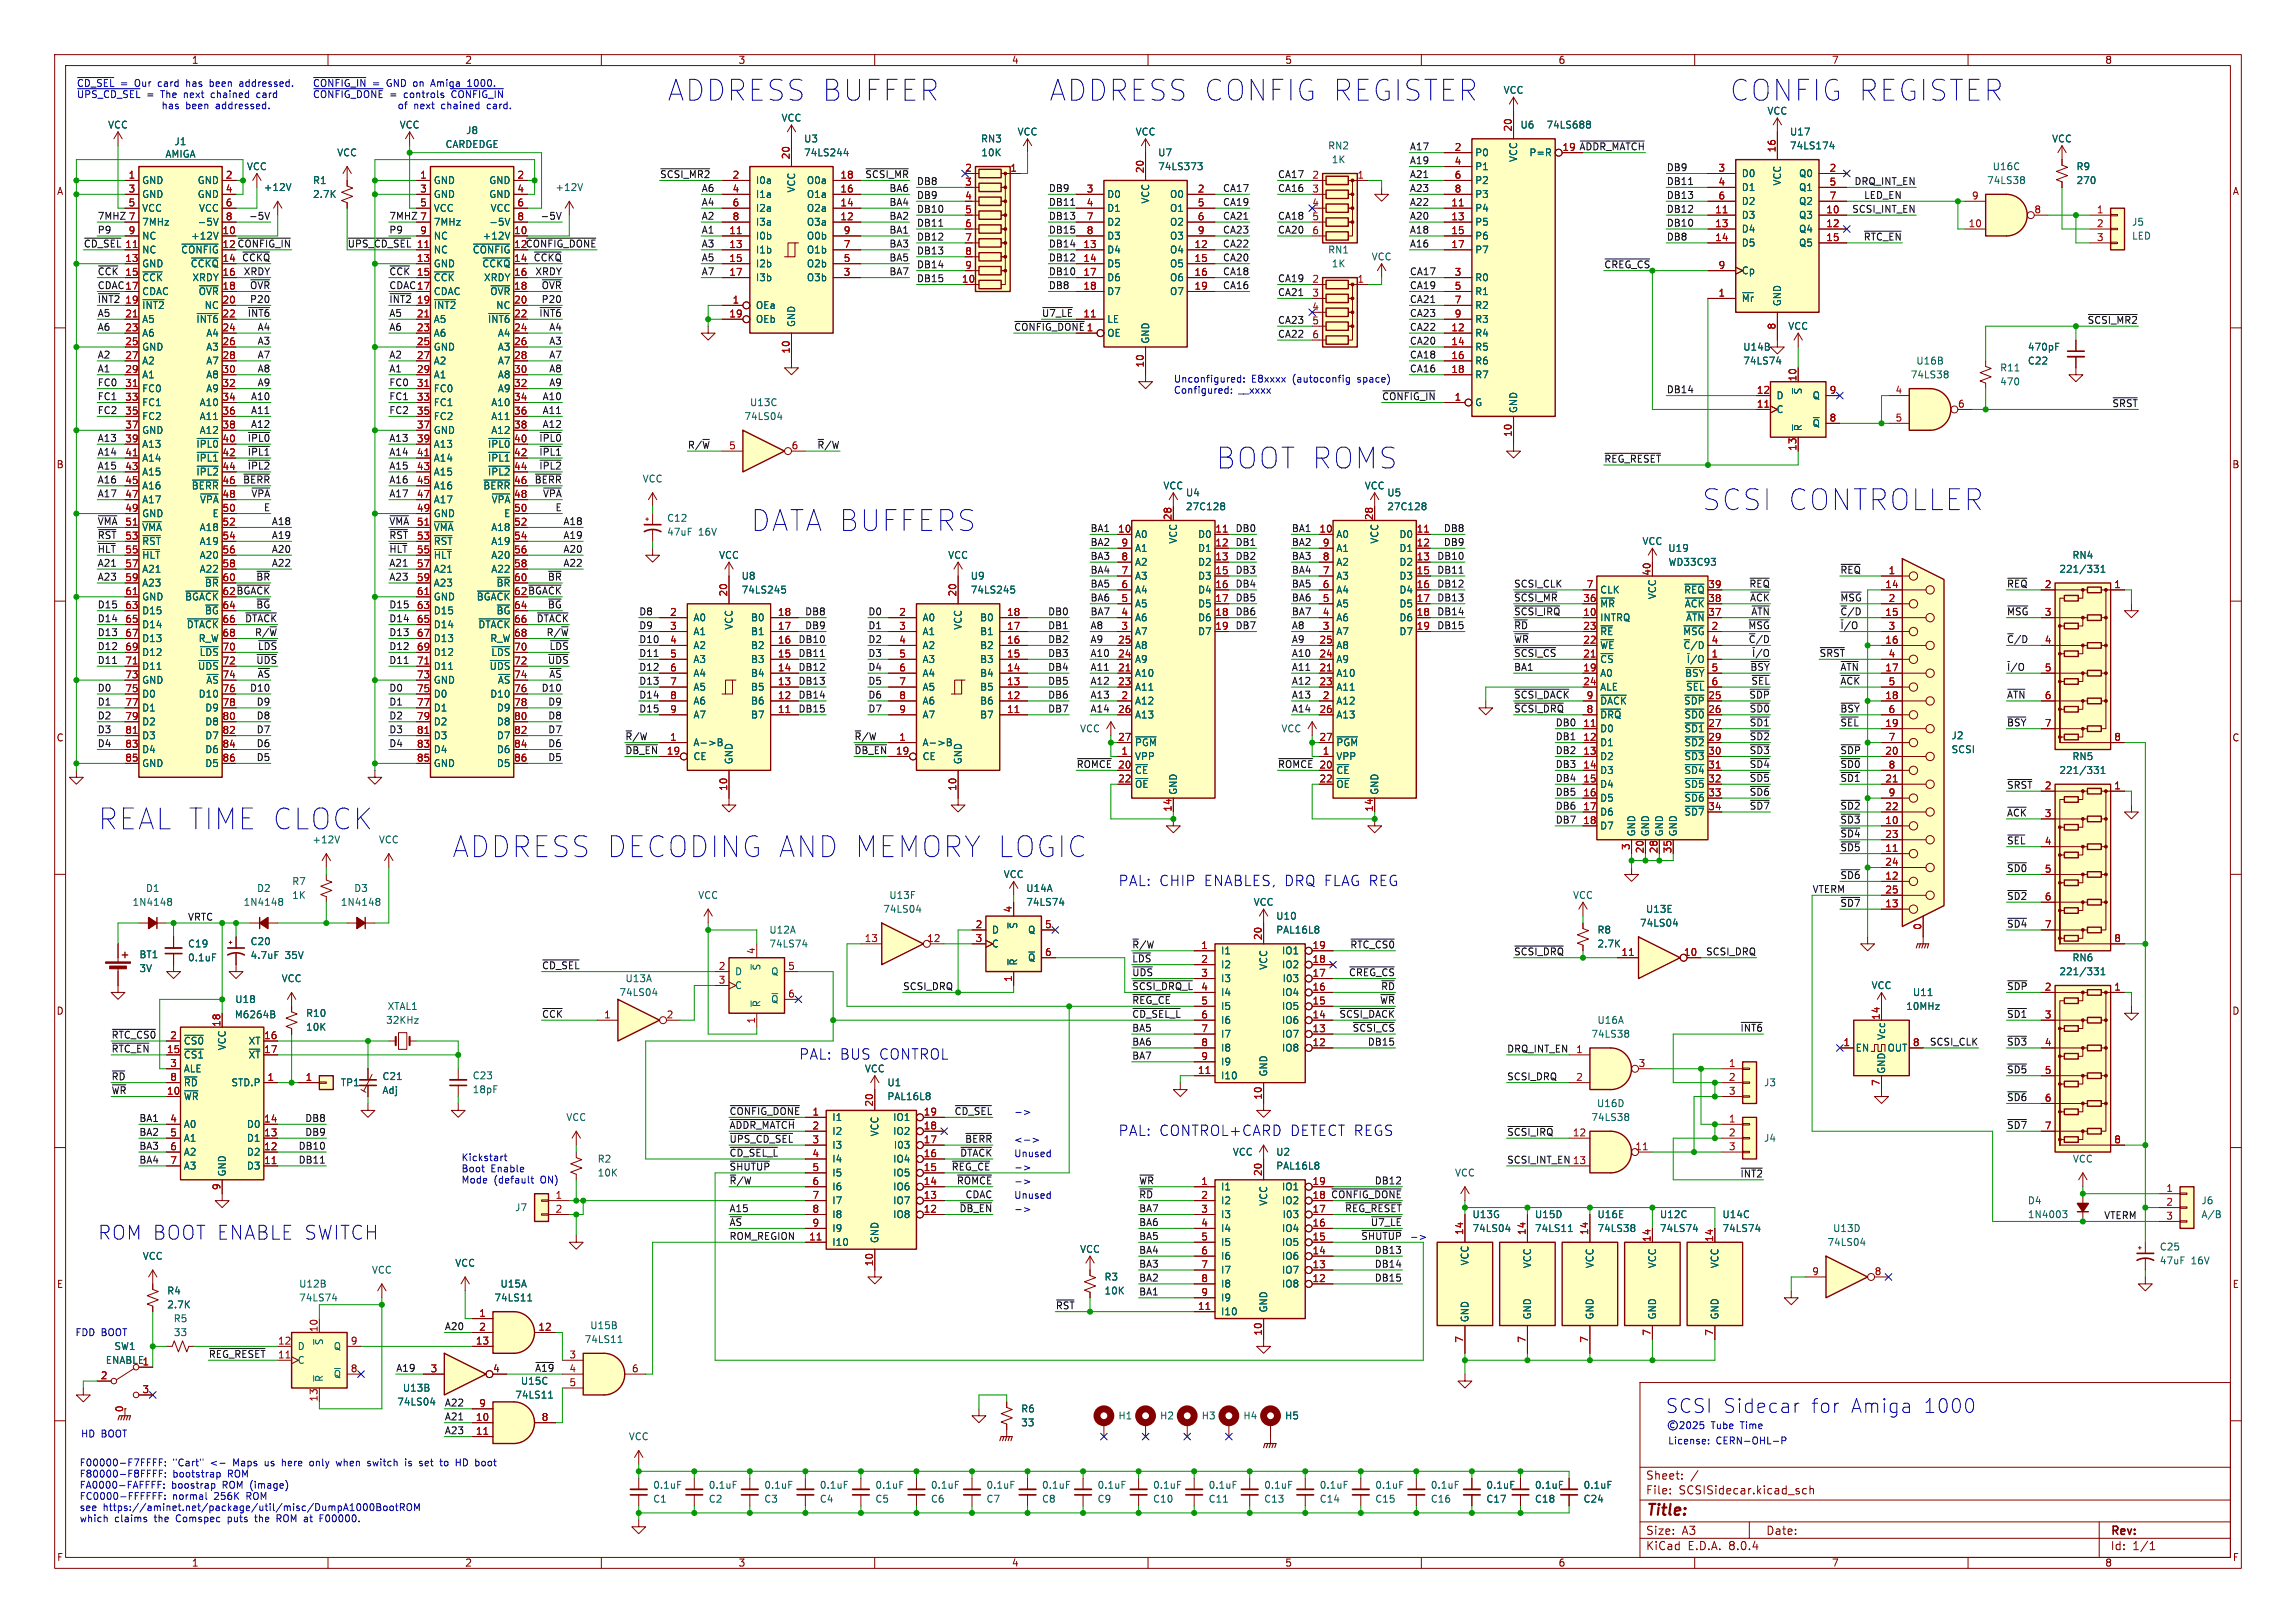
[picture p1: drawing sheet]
<svg xmlns="http://www.w3.org/2000/svg" width="420mm" height="297mm" viewBox="0 0 420 297" stroke-linecap="round" stroke-linejoin="round" font-family="sans-serif">
<defs><g id="words">
<g font-size="5.3" fill="#0000c2">
<text x="121.9" y="18.8">ADDRESS BUFFER</text>
<text x="191.8" y="18.8">ADDRESS CONFIG REGISTER</text>
<text x="316.2" y="18.8">CONFIG REGISTER</text>
<text x="222.2" y="86.1">BOOT ROMS</text>
<text x="311.1" y="93.7">SCSI CONTROLLER</text>
<text x="137.2" y="97.5">DATA BUFFERS</text>
<text x="17.8" y="152.2">REAL TIME CLOCK</text>
<text x="82.5" y="157.2">ADDRESS DECODING AND MEMORY LOGIC</text>
</g>
<g font-size="3.5" fill="#0000c2">
<text x="17.8" y="227.1">ROM BOOT ENABLE SWITCH</text>
<text x="304.5" y="258.8">SCSI Sidecar</text>
<text x="331.1" y="258.8">for</text>
<text x="338.3" y="258.8">Amiga</text>
<text x="351.5" y="258.8">1000</text>
</g>
<text font-size="2.8" fill="#840000" x="301" y="277.9">Title:</text>
<g font-size="2.7" fill="#0000c2">
<text x="204.5" y="162.3">PAL: CHIP</text>
<text x="220.2" y="162.3">ENABLES, DRQ FLAG REG</text>
<text x="146" y="194.1">PAL: BUS CONTROL</text>
<text x="204.5" y="208">PAL: CONTROL+CARD</text>
<text x="236" y="208">DETECT REGS</text>
</g>
<g font-size="2.1" fill="#840000">
<text x="301" y="273.7">File:</text>
<text x="301" y="271">Sheet:</text>
<text x="307.1" y="273.7">SCSISidecar.kicad_sch</text>
<text x="301" y="281.1">Size:</text>
<text x="307.6" y="281.1">A3</text>
<text x="323" y="281.1">Date:</text>
<text x="386" y="281.3">Rev:</text>
<text x="301" y="283.9">KiCad</text>
<text x="308.7" y="283.9">E.D.A.</text>
<text x="316.3" y="283.9">8.0.4</text>
<text x="386" y="283.9">Id:</text>
<text x="390.1" y="283.9">1/1</text>
</g>
<g font-size="1.8" fill="#840000">
<text x="35" y="11.9">1</text>
<text x="85" y="11.9">2</text>
<text x="135" y="11.9">3</text>
<text x="185" y="11.9">4</text>
<text x="235" y="11.9">5</text>
<text x="285" y="11.9">6</text>
<text x="335" y="11.9">7</text>
<text x="385" y="11.9">8</text>
<text x="10.3" y="35.9">A</text>
<text x="408.3" y="35.9">A</text>
<text x="40.6" y="45.5">12 ~{CONFIG_IN}</text>
<text x="93.9" y="45.5">12~{CONFIG_DONE}</text>
<text x="10.3" y="85.9">B</text>
<text x="408.2" y="85.9">B</text>
<text x="40.6" y="109">62 ~{BGACK}</text>
<text x="93.9" y="109">62 ~{BGACK}</text>
<text x="10.3" y="135.9">C</text>
<text x="408.2" y="135.9">C</text>
<text x="10.3" y="185.9">D</text>
<text x="408.2" y="185.9">D</text>
<text x="10.3" y="235.9">E</text>
<text x="408.3" y="235.9">E</text>
<text x="10.3" y="285.9">F</text>
<text x="35" y="286.9">1</text>
<text x="85" y="286.9">2</text>
<text x="135" y="286.9">3</text>
<text x="185" y="286.9">4</text>
<text x="235" y="286.9">5</text>
<text x="285" y="286.9">6</text>
<text x="335" y="286.9">7</text>
<text x="385" y="286.9">8</text>
<text x="408.3" y="285.9">F</text>
</g>
<g font-size="1.8" fill="#0000c2">
<text x="14" y="16">~{CD_SEL}</text>
<text x="22" y="16">=</text>
<text x="24.8" y="16">Our</text>
<text x="29.2" y="16">card</text>
<text x="34.6" y="16">has</text>
<text x="39.1" y="16">been</text>
<text x="44.7" y="16">addressed.</text>
<text x="57.1" y="16">~{CONFIG_IN}</text>
<text x="68.1" y="16">=</text>
<text x="70.9" y="16">GND on</text>
<text x="79.4" y="16">Amiga</text>
<text x="86.2" y="16">1000.</text>
<text x="14" y="18">~{UPS_CD_SEL}</text>
<text x="26.8" y="18">=</text>
<text x="29.6" y="18">The</text>
<text x="32.7" y="20.1">has</text>
<text x="33.9" y="18">next</text>
<text x="37.2" y="20.1">been</text>
<text x="39.1" y="18">chained</text>
<text x="42.8" y="20.1">addressed.</text>
<text x="47.6" y="18">card</text>
<text x="57.1" y="18">~{CONFIG_DONE}</text>
<text x="71.3" y="18">=</text>
<text x="74" y="18">controls</text>
<text x="75.9" y="20.1">of</text>
<text x="78.9" y="20.1">next</text>
<text x="82.9" y="18">~{CONFIG_IN}</text>
<text x="84.1" y="20.1">chained</text>
<text x="92.6" y="20.1">card.</text>
<text x="214.6" y="70.1">Unconfigured:</text>
<text x="228.9" y="70.1">E8xxxx</text>
<text x="236.6" y="70.1">(autoconfig</text>
<text x="248.6" y="70.1">space)</text>
<text x="214.6" y="72.1">Configured:</text>
<text x="226.6" y="72.1">__xxxx</text>
<text x="185.4" y="209.3">&lt;-&gt;</text>
<text x="84.3" y="212.7">Kickstart</text>
<text x="84.3" y="214.7">Boot</text>
<text x="89.8" y="214.7">Enable</text>
<text x="185.4" y="211.8">Unused</text>
<text x="84.3" y="216.8">Mode</text>
<text x="90.3" y="216.8">(default</text>
<text x="99" y="216.8">ON)</text>
<text x="185.4" y="219.5">Unused</text>
<text x="248.9" y="227">~{SHUTUP}-&gt;</text>
<text x="13.7" y="244.7">FDD BOOT</text>
<text x="14.7" y="263.2">HD BOOT</text>
<text x="313" y="261.7">Tube</text>
<text x="318.5" y="261.7">Time</text>
<text x="14.5" y="268.4">F00000-F7FFFF:</text>
<text x="31.6" y="268.4">&quot;Cart&quot;</text>
<text x="38.7" y="268.4">&lt;-</text>
<text x="43" y="268.4">Maps</text>
<text x="48.9" y="268.4">us</text>
<text x="52.3" y="268.4">here</text>
<text x="57.5" y="268.4">only</text>
<text x="62.6" y="268.4">when</text>
<text x="68.5" y="268.4">switch</text>
<text x="75.6" y="268.4">is</text>
<text x="78.4" y="268.4">set</text>
<text x="82.5" y="268.4">to</text>
<text x="85.5" y="268.4">HD boot</text>
<text x="305.1" y="264.5">License:</text>
<text x="313.9" y="264.5">CERN-OHL-P</text>
<text x="14.5" y="270.5">F80000-F8FFFF:</text>
<text x="14.5" y="272.5">FA0000-FAFFFF:</text>
<text x="14.5" y="274.6">FC0000-FFFFFF:</text>
<text x="31.4" y="272.5">boostrap</text>
<text x="31.6" y="274.6">normal</text>
<text x="31.6" y="270.5">bootstrap</text>
<text x="39.3" y="274.6">256K</text>
<text x="40.8" y="272.5">ROM (image)</text>
<text x="41.8" y="270.5">ROM</text>
<text x="45.4" y="274.6">ROM</text>
<text x="14.5" y="276.6">see</text>
<text x="14.5" y="278.6">which</text>
<text x="18.9" y="276.6">https://aminet.net/package/util/misc/DumpA1000BootROM</text>
<text x="21" y="278.6">claims</text>
<text x="28.4" y="278.6">the</text>
<text x="32.5" y="278.6">Comspec</text>
<text x="42.1" y="278.6">puts</text>
<text x="47.4" y="278.6">the</text>
<text x="51.5" y="278.6">ROM at</text>
<text x="59.8" y="278.6">F00000.</text>
</g>
<g font-size="1.8" fill="#006464">
<text x="274.9" y="17.4">VCC</text>
<text x="19.7" y="23.7">VCC</text>
<text x="73" y="23.7">VCC</text>
<text x="142.9" y="22.5">VCC</text>
<text x="278" y="23.7">U6</text>
<text x="282.8" y="23.7">74LS688</text>
<text x="323.2" y="21.2">VCC</text>
<text x="30.2" y="29.1">AMIGA</text>
<text x="31.8" y="26.8">J1</text>
<text x="61.6" y="28.8">VCC</text>
<text x="81.4" y="27.3">CARDEDGE</text>
<text x="85.2" y="24.7">J8</text>
<text x="147" y="26.3">U3</text>
<text x="147" y="28.8">74LS244</text>
<text x="179.3" y="26.3">RN3</text>
<text x="179.4" y="28.8">10K</text>
<text x="186" y="25">VCC</text>
<text x="207.6" y="25">VCC</text>
<text x="211.8" y="28.8">U7</text>
<text x="242.8" y="27.5">RN2</text>
<text x="269.7" y="28.8">P0</text>
<text x="277.7" y="29.7" transform="rotate(-90 277.7 29.7)">VCC</text>
<text x="279.7" y="28.8">P=R</text>
<text x="327.3" y="25">U17</text>
<text x="327.3" y="27.5">74LS174</text>
<text x="375.3" y="26.3">VCC</text>
<text x="25.9" y="33.9">GND</text>
<text x="36.1" y="33.9">GND</text>
<text x="45.1" y="31.3">VCC</text>
<text x="48.2" y="35.2">+12V</text>
<text x="57.2" y="33.9">R1</text>
<text x="79.2" y="33.9">GND</text>
<text x="89.4" y="33.9">GND</text>
<text x="101.5" y="35.2">+12V</text>
<text x="138.2" y="33.9">I0a</text>
<text x="145.6" y="35.3" transform="rotate(-90 145.6 35.3)">VCC</text>
<text x="147.5" y="33.9">O0a</text>
<text x="211.8" y="31.3">74LS373</text>
<text x="243.5" y="30.1">1K</text>
<text x="269.7" y="31.3">P1</text>
<text x="269.7" y="33.9">P2</text>
<text x="318.5" y="32.6">D0</text>
<text x="318.5" y="35.2">D1</text>
<text x="326" y="34.1" transform="rotate(-90 326 34.1)">VCC</text>
<text x="329" y="32.6">Q0</text>
<text x="329" y="35.2">Q1</text>
<text x="363.4" y="33.9">74LS38</text>
<text x="364.4" y="31.3">U16C</text>
<text x="379.7" y="31.3">R9</text>
<text x="379.7" y="33.9">270</text>
<text x="25.9" y="36.4">GND</text>
<text x="25.9" y="39">VCC</text>
<text x="25.9" y="41.5">7MHz</text>
<text x="36.1" y="36.4">GND</text>
<text x="36.1" y="41.5">-5V</text>
<text x="36.3" y="39">VCC</text>
<text x="57.2" y="36.4">2.7K</text>
<text x="79.2" y="36.4">GND</text>
<text x="79.2" y="39">VCC</text>
<text x="79.2" y="41.5">7MHz</text>
<text x="89.4" y="36.4">GND</text>
<text x="89.4" y="41.5">-5V</text>
<text x="89.6" y="39">VCC</text>
<text x="138.2" y="36.4">I1a</text>
<text x="138.2" y="39">I2a</text>
<text x="138.2" y="41.5">I3a</text>
<text x="147.5" y="41.5">O3a</text>
<text x="147.5" y="39">O2a</text>
<text x="147.5" y="36.4">O1a</text>
<text x="202.4" y="36.4">D0</text>
<text x="202.4" y="39">D1</text>
<text x="202.4" y="41.5">D2</text>
<text x="210.4" y="37.4" transform="rotate(-90 210.4 37.4)">VCC</text>
<text x="213.9" y="36.4">O0</text>
<text x="213.9" y="39">O1</text>
<text x="213.9" y="41.5">O2</text>
<text x="269.7" y="39">P4</text>
<text x="269.7" y="41.5">P5</text>
<text x="269.7" y="36.4">P3</text>
<text x="318.5" y="40.2">D3</text>
<text x="318.5" y="37.7">D2</text>
<text x="329" y="40.2">Q3</text>
<text x="329" y="37.7">Q2</text>
<text x="389.9" y="41.5">J5</text>
<text x="25.9" y="46.6">NC</text>
<text x="25.9" y="44">NC</text>
<text x="33" y="46.6">~{CONFIG}</text>
<text x="34.8" y="44">+12V</text>
<text x="79.2" y="46.6">NC</text>
<text x="79.2" y="44">NC</text>
<text x="86.4" y="46.6">~{CONFIG}</text>
<text x="88.2" y="44">+12V</text>
<text x="138.2" y="44">I0b</text>
<text x="138.2" y="46.6">I1b</text>
<text x="147.5" y="46.6">O1b</text>
<text x="147.5" y="44">O0b</text>
<text x="202.4" y="46.6">D4</text>
<text x="202.4" y="44">D3</text>
<text x="213.9" y="46.6">O4</text>
<text x="213.9" y="44">O3</text>
<text x="242.8" y="46.6">RN1</text>
<text x="250.8" y="47.9">VCC</text>
<text x="269.7" y="44">P6</text>
<text x="269.7" y="46.6">P7</text>
<text x="318.5" y="42.8">D4</text>
<text x="318.5" y="45.3">D5</text>
<text x="329" y="42.8">Q4</text>
<text x="329" y="45.3">Q5</text>
<text x="389.9" y="44">LED</text>
<text x="25.9" y="49.1">GND</text>
<text x="25.9" y="51.7">~{CCK}</text>
<text x="34.8" y="49.1">~{CCKQ}</text>
<text x="35.1" y="51.7">XRDY</text>
<text x="79.2" y="49.1">GND</text>
<text x="79.2" y="51.7">~{CCK}</text>
<text x="88.1" y="49.1">~{CCKQ}</text>
<text x="88.4" y="51.7">XRDY</text>
<text x="138.2" y="49.1">I2b</text>
<text x="138.2" y="51.7">I3b</text>
<text x="147.5" y="51.7">O3b</text>
<text x="147.5" y="49.1">O2b</text>
<text x="202.4" y="49.1">D5</text>
<text x="202.4" y="51.7">D6</text>
<text x="213.9" y="49.1">O5</text>
<text x="213.9" y="51.7">O6</text>
<text x="243.5" y="49.1">1K</text>
<text x="269.7" y="51.7">R0</text>
<text x="318.5" y="50.4">Cp</text>
<text x="25.9" y="54.2">CDAC</text>
<text x="25.9" y="56.7">~{INT2}</text>
<text x="25.9" y="59.3">A5</text>
<text x="35.8" y="59.3">~{INT6}</text>
<text x="36.2" y="54.2">~{OVR}</text>
<text x="37.3" y="56.7">NC</text>
<text x="79.2" y="54.2">CDAC</text>
<text x="79.2" y="56.7">~{INT2}</text>
<text x="79.2" y="59.3">A5</text>
<text x="89.2" y="59.3">~{INT6}</text>
<text x="89.6" y="54.2">~{OVR}</text>
<text x="90.7" y="56.7">NC</text>
<text x="138.2" y="56.7">OEa</text>
<text x="138.2" y="59.3">OEb</text>
<text x="145.6" y="59.9" transform="rotate(-90 145.6 59.9)">GND</text>
<text x="202.4" y="59.3">LE</text>
<text x="202.4" y="54.2">D7</text>
<text x="213.9" y="54.2">O7</text>
<text x="269.7" y="54.2">R1</text>
<text x="269.7" y="56.7">R2</text>
<text x="269.7" y="59.3">R3</text>
<text x="318.5" y="55.5">~{Mr}</text>
<text x="326" y="56.1" transform="rotate(-90 326 56.1)">GND</text>
<text x="25.9" y="61.8">A6</text>
<text x="25.9" y="64.4">GND</text>
<text x="37.6" y="61.8">A4</text>
<text x="37.6" y="64.4">A3</text>
<text x="79.2" y="61.8">A6</text>
<text x="79.2" y="64.4">GND</text>
<text x="91" y="61.8">A4</text>
<text x="91" y="64.4">A3</text>
<text x="202.4" y="61.8">OE</text>
<text x="210.4" y="63" transform="rotate(-90 210.4 63)">GND</text>
<text x="269.7" y="61.8">R4</text>
<text x="269.7" y="64.4">R5</text>
<text x="318.8" y="64.4">U14B</text>
<text x="327" y="60.6">VCC</text>
<text x="370.9" y="64.4">470pF</text>
<text x="25.9" y="66.9">A2</text>
<text x="25.9" y="69.4">A1</text>
<text x="25.9" y="72">FC0</text>
<text x="37.6" y="66.9">A7</text>
<text x="37.6" y="69.4">A8</text>
<text x="37.6" y="72">A9</text>
<text x="79.2" y="66.9">A2</text>
<text x="79.2" y="69.4">A1</text>
<text x="79.2" y="72">FC0</text>
<text x="91" y="66.9">A7</text>
<text x="91" y="69.4">A8</text>
<text x="91" y="72">A9</text>
<text x="269.7" y="66.9">R6</text>
<text x="269.7" y="69.4">R7</text>
<text x="318.8" y="66.9">74LS74</text>
<text x="349.4" y="69.4">74LS38</text>
<text x="350.4" y="66.9">U16B</text>
<text x="365.8" y="68.2">R11</text>
<text x="365.8" y="70.7">470</text>
<text x="370.9" y="66.9">C22</text>
<text x="25.9" y="74.5">FC1</text>
<text x="25.9" y="77.1">FC2</text>
<text x="36.4" y="74.5">A10</text>
<text x="36.4" y="77.1">A11</text>
<text x="79.2" y="74.5">FC1</text>
<text x="79.2" y="77.1">FC2</text>
<text x="89.8" y="74.5">A10</text>
<text x="89.8" y="77.1">A11</text>
<text x="136.1" y="77.1">74LS04</text>
<text x="137.1" y="74.5">U13C</text>
<text x="269.7" y="74.5">G</text>
<text x="277.7" y="75.7" transform="rotate(-90 277.7 75.7)">GND</text>
<text x="324.9" y="75.8">C</text>
<text x="324.9" y="73.3">D</text>
<text x="329.8" y="72.3" transform="rotate(-90 329.8 72.3)">~{S}</text>
<text x="331.5" y="73.3">Q</text>
<text x="25.9" y="79.6">GND</text>
<text x="25.9" y="82.1">A13</text>
<text x="35.8" y="82.1">~{IPL0}</text>
<text x="36.4" y="79.6">A12</text>
<text x="79.2" y="79.6">GND</text>
<text x="79.2" y="82.1">A13</text>
<text x="89.2" y="82.1">~{IPL0}</text>
<text x="89.8" y="79.6">A12</text>
<text x="329.8" y="79" transform="rotate(-90 329.8 79)">~{R}</text>
<text x="331.5" y="78.3">~{Q}</text>
<text x="25.9" y="84.7">A14</text>
<text x="25.9" y="87.2">A15</text>
<text x="25.9" y="89.8">A16</text>
<text x="35" y="89.8">~{BERR}</text>
<text x="35.8" y="84.7">~{IPL1}</text>
<text x="35.8" y="87.2">~{IPL2}</text>
<text x="79.2" y="84.7">A14</text>
<text x="79.2" y="87.2">A15</text>
<text x="79.2" y="89.8">A16</text>
<text x="88.3" y="89.8">~{BERR}</text>
<text x="89.2" y="84.7">~{IPL1}</text>
<text x="89.2" y="87.2">~{IPL2}</text>
<text x="117.5" y="88.5">VCC</text>
<text x="212.7" y="89.8">VCC</text>
<text x="249.5" y="89.8">VCC</text>
<text x="25.9" y="92.3">A17</text>
<text x="25.9" y="94.8">GND</text>
<text x="36.5" y="92.3">~{VPA}</text>
<text x="38.8" y="94.8">E</text>
<text x="79.2" y="92.3">A17</text>
<text x="79.2" y="94.8">GND</text>
<text x="89.8" y="92.3">~{VPA}</text>
<text x="92.1" y="94.8">E</text>
<text x="121.9" y="95.7">C12</text>
<text x="216.8" y="91">U4</text>
<text x="216.8" y="93.6">27C128</text>
<text x="253.7" y="91">U5</text>
<text x="253.7" y="93.6">27C128</text>
<text x="25.9" y="97.4">~{VMA}</text>
<text x="25.9" y="99.9">~{RST}</text>
<text x="36.4" y="97.4">A18</text>
<text x="36.4" y="99.9">A19</text>
<text x="79.2" y="97.4">~{VMA}</text>
<text x="79.2" y="99.9">~{RST}</text>
<text x="89.8" y="97.4">A18</text>
<text x="89.8" y="99.9">A19</text>
<text x="121.9" y="98.2">47uF</text>
<text x="127.8" y="98.2">16V</text>
<text x="207.5" y="98.7">A0</text>
<text x="207.5" y="101.2">A1</text>
<text x="215.5" y="99.6" transform="rotate(-90 215.5 99.6)">VCC</text>
<text x="219.1" y="98.7">D0</text>
<text x="219.1" y="101.2">D1</text>
<text x="244.3" y="98.7">A0</text>
<text x="244.3" y="101.2">A1</text>
<text x="252.3" y="99.6" transform="rotate(-90 252.3 99.6)">VCC</text>
<text x="255.9" y="98.7">D0</text>
<text x="255.9" y="101.2">D1</text>
<text x="300.3" y="99.9">VCC</text>
<text x="305.1" y="101.2">U19</text>
<text x="25.9" y="102.5">~{HLT}</text>
<text x="25.9" y="105">A21</text>
<text x="25.9" y="107.5">A23</text>
<text x="36.4" y="102.5">A20</text>
<text x="36.4" y="105">A22</text>
<text x="37.4" y="107.5">~{BR}</text>
<text x="79.2" y="102.5">~{HLT}</text>
<text x="79.2" y="105">A21</text>
<text x="79.2" y="107.5">A23</text>
<text x="89.8" y="102.5">A20</text>
<text x="89.8" y="105">A22</text>
<text x="90.7" y="107.5">~{BR}</text>
<text x="131.4" y="102.5">VCC</text>
<text x="135.6" y="106.3">U8</text>
<text x="173.3" y="102.5">VCC</text>
<text x="177.5" y="106.3">U9</text>
<text x="207.5" y="106.3">A3</text>
<text x="207.5" y="103.7">A2</text>
<text x="219.1" y="103.7">D2</text>
<text x="219.1" y="106.3">D3</text>
<text x="244.3" y="106.3">A3</text>
<text x="244.3" y="103.7">A2</text>
<text x="255.9" y="103.7">D2</text>
<text x="255.9" y="106.3">D3</text>
<text x="305.1" y="103.7">WD33C93</text>
<text x="376.6" y="105">221/331</text>
<text x="379" y="102.5">RN4</text>
<text x="25.9" y="110.1">GND</text>
<text x="25.9" y="112.6">D15</text>
<text x="33.8" y="110.1">~{BGACK}</text>
<text x="37.4" y="112.6">~{BG}</text>
<text x="79.2" y="110.1">GND</text>
<text x="79.2" y="112.6">D15</text>
<text x="87.1" y="110.1">~{BGACK}</text>
<text x="90.7" y="112.6">~{BG}</text>
<text x="126.7" y="113.9">A0</text>
<text x="135.6" y="108.8">74LS245</text>
<text x="137.3" y="113.9">B0</text>
<text x="168.7" y="113.9">A0</text>
<text x="177.5" y="108.8">74LS245</text>
<text x="179.2" y="113.9">B0</text>
<text x="207.5" y="113.9">A6</text>
<text x="207.5" y="111.4">A5</text>
<text x="207.5" y="108.8">A4</text>
<text x="219.1" y="108.8">D4</text>
<text x="219.1" y="111.4">D5</text>
<text x="219.1" y="113.9">D6</text>
<text x="244.3" y="113.9">A6</text>
<text x="244.3" y="111.4">A5</text>
<text x="244.3" y="108.8">A4</text>
<text x="255.9" y="108.8">D4</text>
<text x="255.9" y="111.4">D5</text>
<text x="255.9" y="113.9">D6</text>
<text x="292.6" y="113.9">INTRQ</text>
<text x="292.6" y="111.4">~{MR}</text>
<text x="292.6" y="108.8">CLK</text>
<text x="303.1" y="109.7" transform="rotate(-90 303.1 109.7)">VCC</text>
<text x="308" y="108.8">~{REQ}</text>
<text x="308.1" y="111.4">~{ACK}</text>
<text x="308.3" y="113.9">~{ATN}</text>
<text x="25.9" y="115.2">D14</text>
<text x="25.9" y="117.7">D13</text>
<text x="34.1" y="115.2">~{DTACK}</text>
<text x="36.2" y="117.7">R_W</text>
<text x="79.2" y="115.2">D14</text>
<text x="79.2" y="117.7">D13</text>
<text x="87.4" y="115.2">~{DTACK}</text>
<text x="89.6" y="117.7">R_W</text>
<text x="126.7" y="116.4">A1</text>
<text x="126.7" y="119">A2</text>
<text x="134.2" y="115.3" transform="rotate(-90 134.2 115.3)">VCC</text>
<text x="137.3" y="119">B2</text>
<text x="137.3" y="116.4">B1</text>
<text x="168.7" y="116.4">A1</text>
<text x="168.7" y="119">A2</text>
<text x="176.1" y="115.3" transform="rotate(-90 176.1 115.3)">VCC</text>
<text x="179.2" y="119">B2</text>
<text x="179.2" y="116.4">B1</text>
<text x="207.5" y="119">A8</text>
<text x="207.5" y="116.4">A7</text>
<text x="219.1" y="116.4">D7</text>
<text x="244.3" y="119">A8</text>
<text x="244.3" y="116.4">A7</text>
<text x="255.9" y="116.4">D7</text>
<text x="292.6" y="119">~{WE}</text>
<text x="292.6" y="116.4">~{RE}</text>
<text x="307.8" y="116.4">~{MSG}</text>
<text x="307.8" y="119">~{C}/D</text>
<text x="25.9" y="120.2">D12</text>
<text x="25.9" y="122.8">D11</text>
<text x="25.9" y="125.3">GND</text>
<text x="36.1" y="122.8">~{UDS}</text>
<text x="36.4" y="120.2">~{LDS}</text>
<text x="37.6" y="125.3">~{AS}</text>
<text x="79.2" y="120.2">D12</text>
<text x="79.2" y="122.8">D11</text>
<text x="79.2" y="125.3">GND</text>
<text x="89.5" y="122.8">~{UDS}</text>
<text x="89.8" y="120.2">~{LDS}</text>
<text x="91" y="125.3">~{AS}</text>
<text x="126.7" y="121.5">A3</text>
<text x="126.7" y="124.1">A4</text>
<text x="137.3" y="124.1">B4</text>
<text x="137.3" y="121.5">B3</text>
<text x="168.7" y="121.5">A3</text>
<text x="168.7" y="124.1">A4</text>
<text x="179.2" y="124.1">B4</text>
<text x="179.2" y="121.5">B3</text>
<text x="207.5" y="124.1">A10</text>
<text x="207.5" y="121.5">A9</text>
<text x="244.3" y="124.1">A10</text>
<text x="244.3" y="121.5">A9</text>
<text x="292.6" y="124.1">A0</text>
<text x="292.6" y="121.5">~{CS}</text>
<text x="308.1" y="124.1">~{BSY}</text>
<text x="308.4" y="121.5">~{I}/O</text>
<text x="25.9" y="127.9">D0</text>
<text x="25.9" y="130.4">D1</text>
<text x="36.2" y="127.9">D10</text>
<text x="37.4" y="130.4">D9</text>
<text x="79.2" y="127.9">D0</text>
<text x="79.2" y="130.4">D1</text>
<text x="89.6" y="127.9">D10</text>
<text x="90.8" y="130.4">D9</text>
<text x="126.7" y="126.6">A5</text>
<text x="126.7" y="129.1">A6</text>
<text x="126.7" y="131.7">A7</text>
<text x="137.3" y="131.7">B7</text>
<text x="137.3" y="129.1">B6</text>
<text x="137.3" y="126.6">B5</text>
<text x="168.7" y="126.6">A5</text>
<text x="168.7" y="129.1">A6</text>
<text x="168.7" y="131.7">A7</text>
<text x="179.2" y="131.7">B7</text>
<text x="179.2" y="129.1">B6</text>
<text x="179.2" y="126.6">B5</text>
<text x="207.5" y="129.1">A12</text>
<text x="207.5" y="126.6">A11</text>
<text x="207.5" y="131.7">A13</text>
<text x="244.3" y="129.1">A12</text>
<text x="244.3" y="126.6">A11</text>
<text x="244.3" y="131.7">A13</text>
<text x="292.6" y="126.6">ALE</text>
<text x="292.6" y="131.7">~{DRQ}</text>
<text x="292.6" y="129.1">~{DACK}</text>
<text x="308" y="129.1">~{SDP}</text>
<text x="308" y="131.7">~{SD0}</text>
<text x="308.3" y="126.6">~{SEL}</text>
<text x="25.9" y="132.9">D2</text>
<text x="25.9" y="135.5">D3</text>
<text x="37.4" y="132.9">D8</text>
<text x="37.4" y="135.5">D7</text>
<text x="79.2" y="132.9">D2</text>
<text x="79.2" y="135.5">D3</text>
<text x="90.8" y="132.9">D8</text>
<text x="90.8" y="135.5">D7</text>
<text x="126.7" y="136.8">A-&gt;B</text>
<text x="168.7" y="136.8">A-&gt;B</text>
<text x="197.5" y="134.2">VCC</text>
<text x="207.5" y="136.8">~{PGM}</text>
<text x="234.3" y="134.2">VCC</text>
<text x="244.3" y="136.8">~{PGM}</text>
<text x="292.6" y="134.2">D0</text>
<text x="292.6" y="136.8">D1</text>
<text x="308" y="134.2">~{SD1}</text>
<text x="308" y="136.8">~{SD2}</text>
<text x="356.9" y="135.5">J2</text>
<text x="25.9" y="138">D4</text>
<text x="25.9" y="140.6">GND</text>
<text x="37.4" y="138">D6</text>
<text x="37.4" y="140.6">D5</text>
<text x="79.2" y="138">D4</text>
<text x="79.2" y="140.6">GND</text>
<text x="90.8" y="138">D6</text>
<text x="90.8" y="140.6">D5</text>
<text x="126.7" y="139.3">CE</text>
<text x="134.2" y="140" transform="rotate(-90 134.2 140)">GND</text>
<text x="168.7" y="139.3">CE</text>
<text x="176.1" y="140" transform="rotate(-90 176.1 140)">GND</text>
<text x="207.5" y="139.3">VPP</text>
<text x="207.5" y="141.8">~{CE}</text>
<text x="244.3" y="139.3">VPP</text>
<text x="244.3" y="141.8">~{CE}</text>
<text x="292.6" y="139.3">D2</text>
<text x="292.6" y="141.8">D3</text>
<text x="308" y="139.3">~{SD3}</text>
<text x="308" y="141.8">~{SD4}</text>
<text x="356.9" y="138">SCSI</text>
<text x="376.6" y="141.8">221/331</text>
<text x="379" y="139.3">RN5</text>
<text x="207.5" y="144.4">~{OE}</text>
<text x="215.5" y="145.5" transform="rotate(-90 215.5 145.5)">GND</text>
<text x="244.3" y="144.4">~{OE}</text>
<text x="252.3" y="145.5" transform="rotate(-90 252.3 145.5)">GND</text>
<text x="292.6" y="144.4">D4</text>
<text x="292.6" y="146.9">D5</text>
<text x="292.6" y="149.5">D6</text>
<text x="308" y="144.4">~{SD5}</text>
<text x="308" y="146.9">~{SD6}</text>
<text x="308" y="149.5">~{SD7}</text>
<text x="57" y="154.5">+12V</text>
<text x="69.2" y="154.5">VCC</text>
<text x="292.6" y="152">D7</text>
<text x="299.3" y="153.2" transform="rotate(-90 299.3 153.2)">GND</text>
<text x="301.9" y="153.2" transform="rotate(-90 301.9 153.2)">GND</text>
<text x="304.4" y="153.2" transform="rotate(-90 304.4 153.2)">GND</text>
<text x="306.9" y="153.2" transform="rotate(-90 306.9 153.2)">GND</text>
<text x="183.5" y="160.9">VCC</text>
<text x="24.1" y="166">1N4148</text>
<text x="26.6" y="163.4">D1</text>
<text x="44.5" y="166">1N4148</text>
<text x="46.9" y="163.4">D2</text>
<text x="53.3" y="162.2">R7</text>
<text x="53.3" y="164.7">1K</text>
<text x="62.2" y="166">1N4148</text>
<text x="64.7" y="163.4">D3</text>
<text x="127.6" y="164.7">VCC</text>
<text x="161.5" y="167.2">74LS04</text>
<text x="162.6" y="164.7">U13F</text>
<text x="187.6" y="163.4">U14A</text>
<text x="187.6" y="166">74LS74</text>
<text x="229.2" y="166">VCC</text>
<text x="287.6" y="164.7">VCC</text>
<text x="301" y="167.2">U13E</text>
<text x="34.3" y="173.6">C19</text>
<text x="45.7" y="173.2">C20</text>
<text x="140.6" y="171">U12A</text>
<text x="140.6" y="173.6">74LS74</text>
<text x="181.4" y="171">D</text>
<text x="181.4" y="173.6">C</text>
<text x="186.3" y="170.1" transform="rotate(-90 186.3 170.1)">~{S}</text>
<text x="188" y="171">Q</text>
<text x="233.3" y="168.5">U10</text>
<text x="233.3" y="171">PAL16L8</text>
<text x="292.1" y="171">R8</text>
<text x="292.1" y="173.6">2.7K</text>
<text x="299.9" y="169.8">74LS04</text>
<text x="25.4" y="175.6">BT1</text>
<text x="25.4" y="178.1">3V</text>
<text x="34.3" y="176.1">0.1uF</text>
<text x="45.7" y="175.7">4.7uF</text>
<text x="51.4" y="179.9">VCC</text>
<text x="52.2" y="175.7">35V</text>
<text x="114.3" y="179.9">U13A</text>
<text x="134.4" y="178.7">D</text>
<text x="139.3" y="177.7" transform="rotate(-90 139.3 177.7)">~{S}</text>
<text x="141" y="178.7">Q</text>
<text x="186.3" y="176.8" transform="rotate(-90 186.3 176.8)">~{R}</text>
<text x="188" y="176.1">~{Q}</text>
<text x="223.3" y="174.9">I1</text>
<text x="223.3" y="177.4">I2</text>
<text x="223.3" y="179.9">I3</text>
<text x="232" y="177.6" transform="rotate(-90 232 177.6)">VCC</text>
<text x="234.4" y="177.4">IO2</text>
<text x="234.4" y="174.9">IO1</text>
<text x="234.5" y="179.9">I03</text>
<text x="376.6" y="178.7">221/331</text>
<text x="379" y="176.1">RN6</text>
<text x="42.9" y="183.7">U18</text>
<text x="70.8" y="185">XTAL1</text>
<text x="113.2" y="182.5">74LS04</text>
<text x="134.4" y="181.2">C</text>
<text x="139.3" y="184.4" transform="rotate(-90 139.3 184.4)">~{R}</text>
<text x="141" y="183.7">~{Q}</text>
<text x="223.3" y="182.5">I4</text>
<text x="223.3" y="185">I5</text>
<text x="234.4" y="185">IO5</text>
<text x="234.4" y="182.5">IO4</text>
<text x="342.3" y="181.2">VCC</text>
<text x="348.6" y="185">10MHz</text>
<text x="349.8" y="182.5">U11</text>
<text x="33.5" y="191.4">~{CS0}</text>
<text x="42.9" y="186.5">M6264B</text>
<text x="45.4" y="191.4">XT</text>
<text x="55.9" y="186.3">R10</text>
<text x="55.9" y="188.8">10K</text>
<text x="70.5" y="187.6">32KHz</text>
<text x="223.3" y="187.6">I6</text>
<text x="223.3" y="190.1">I7</text>
<text x="234.4" y="190.1">IO7</text>
<text x="234.4" y="187.6">IO6</text>
<text x="291" y="190.1">74LS38</text>
<text x="292.1" y="187.6">U16A</text>
<text x="345" y="190.4" transform="rotate(-90 345 190.4)">Vcc</text>
<text x="33.5" y="193.9">~{CS1}</text>
<text x="33.5" y="196.4">ALE</text>
<text x="41.5" y="192.3" transform="rotate(-90 41.5 192.3)">VCC</text>
<text x="45.4" y="193.9">~{XT}</text>
<text x="69.9" y="197.8">C21</text>
<text x="86.4" y="197.7">C23</text>
<text x="158.1" y="196.4">VCC</text>
<text x="223.3" y="197.7">I10</text>
<text x="223.3" y="192.6">I8</text>
<text x="223.3" y="195.2">I9</text>
<text x="232" y="197.1" transform="rotate(-90 232 197.1)">GND</text>
<text x="234.4" y="192.6">IO8</text>
<text x="339.3" y="192.6">EN</text>
<text x="345" y="196.6" transform="rotate(-90 345 196.6)">GND</text>
<text x="345.2" y="192.6">OUT</text>
<text x="33.5" y="201.5">~{WR}</text>
<text x="33.5" y="199">~{RD}</text>
<text x="42.2" y="199">STD.P</text>
<text x="62.2" y="199">TP1</text>
<text x="69.9" y="200.4">Adj</text>
<text x="86.4" y="200.2">18pF</text>
<text x="162.2" y="199">U1</text>
<text x="162.2" y="201.5">PAL16L8</text>
<text x="292" y="202.8">U16D</text>
<text x="322.6" y="199">J3</text>
<text x="33.5" y="206.6">A0</text>
<text x="33.5" y="209.1">A1</text>
<text x="45.1" y="209.1">D1</text>
<text x="45.1" y="206.6">D0</text>
<text x="103.5" y="205.3">VCC</text>
<text x="152.1" y="205.3">I1</text>
<text x="152.1" y="207.9">I2</text>
<text x="160.9" y="208" transform="rotate(-90 160.9 208)">VCC</text>
<text x="163.3" y="207.9">IO2</text>
<text x="163.3" y="205.3">IO1</text>
<text x="291" y="205.3">74LS38</text>
<text x="322.6" y="209.1">J4</text>
<text x="33.5" y="211.7">A2</text>
<text x="33.5" y="214.2">A3</text>
<text x="41.5" y="215.4" transform="rotate(-90 41.5 215.4)">GND</text>
<text x="45.1" y="214.2">D3</text>
<text x="45.1" y="211.7">D2</text>
<text x="109.2" y="213">R2</text>
<text x="109.2" y="215.5">10K</text>
<text x="152.1" y="210.4">I3</text>
<text x="152.1" y="213">I4</text>
<text x="152.1" y="215.5">I5</text>
<text x="163.3" y="215.5">IO5</text>
<text x="163.3" y="213">IO4</text>
<text x="163.4" y="210.4">I03</text>
<text x="225.4" y="211.7">VCC</text>
<text x="233.3" y="211.7">U2</text>
<text x="233.3" y="214.2">PAL16L8</text>
<text x="266.1" y="215.5">VCC</text>
<text x="379.1" y="213">VCC</text>
<text x="94.1" y="221.8">J7</text>
<text x="152.1" y="218">I6</text>
<text x="152.1" y="220.6">I7</text>
<text x="163.3" y="220.6">IO7</text>
<text x="163.3" y="218">IO6</text>
<text x="223.3" y="218">I1</text>
<text x="223.3" y="220.6">I2</text>
<text x="232" y="220.7" transform="rotate(-90 232 220.7)">VCC</text>
<text x="234.4" y="220.6">IO2</text>
<text x="234.4" y="218">IO1</text>
<text x="370.9" y="220.6">D4</text>
<text x="402.6" y="220.6">J6</text>
<text x="152.1" y="223.1">I8</text>
<text x="152.1" y="225.7">I9</text>
<text x="160.9" y="227.6" transform="rotate(-90 160.9 227.6)">GND</text>
<text x="163.3" y="223.1">IO8</text>
<text x="223.3" y="223.1">I3</text>
<text x="223.3" y="225.7">I4</text>
<text x="234.4" y="225.7">IO4</text>
<text x="234.5" y="223.1">I03</text>
<text x="269.3" y="223.1">U13G</text>
<text x="269.3" y="225.7">74LS04</text>
<text x="280.7" y="223.1">U15D</text>
<text x="280.7" y="225.7">74LS11</text>
<text x="292.1" y="223.1">U16E</text>
<text x="292.1" y="225.7">74LS38</text>
<text x="303.5" y="223.1">U12C</text>
<text x="303.5" y="225.7">74LS74</text>
<text x="315" y="223.1">U14C</text>
<text x="315" y="225.7">74LS74</text>
<text x="335.2" y="225.7">U13D</text>
<text x="370.9" y="223.1">1N4003</text>
<text x="402.6" y="223.1">A/B</text>
<text x="26" y="230.7">VCC</text>
<text x="67.9" y="233.3">VCC</text>
<text x="83.2" y="232">VCC</text>
<text x="152.1" y="228.2">I10</text>
<text x="197.5" y="229.5">VCC</text>
<text x="223.3" y="228.2">I5</text>
<text x="223.3" y="230.7">I6</text>
<text x="223.3" y="233.3">I7</text>
<text x="234.4" y="233.3">IO7</text>
<text x="234.4" y="230.7">IO6</text>
<text x="234.4" y="228.2">IO5</text>
<text x="268.8" y="231.7" transform="rotate(-90 268.8 231.7)">VCC</text>
<text x="280.3" y="232.2" transform="rotate(-90 280.3 232.2)">VCC</text>
<text x="291.7" y="232.2" transform="rotate(-90 291.7 232.2)">VCC</text>
<text x="303.1" y="232.2" transform="rotate(-90 303.1 232.2)">VCC</text>
<text x="314.6" y="232.2" transform="rotate(-90 314.6 232.2)">VCC</text>
<text x="334.2" y="228.2">74LS04</text>
<text x="395" y="229">C25</text>
<text x="395" y="231.6">47uF</text>
<text x="400.8" y="231.6">16V</text>
<text x="30.5" y="237.1">R4</text>
<text x="30.5" y="239.6">2.7K</text>
<text x="54.6" y="235.8">U12B</text>
<text x="54.6" y="238.4">74LS74</text>
<text x="90.3" y="238.4">74LS11</text>
<text x="91.5" y="235.8">U15A</text>
<text x="201.9" y="234.5">R3</text>
<text x="201.9" y="237.1">10K</text>
<text x="223.3" y="235.8">I8</text>
<text x="223.3" y="238.4">I9</text>
<text x="234.4" y="235.8">IO8</text>
<text x="31.7" y="242.2">R5</text>
<text x="31.7" y="244.7">33</text>
<text x="106.8" y="246">74LS11</text>
<text x="107.9" y="243.4">U15B</text>
<text x="223.3" y="240.9">I10</text>
<text x="232" y="240.3" transform="rotate(-90 232 240.3)">GND</text>
<text x="268.8" y="242.1" transform="rotate(-90 268.8 242.1)">GND</text>
<text x="280.3" y="241.6" transform="rotate(-90 280.3 241.6)">GND</text>
<text x="291.7" y="241.6" transform="rotate(-90 291.7 241.6)">GND</text>
<text x="303.1" y="241.6" transform="rotate(-90 303.1 241.6)">GND</text>
<text x="314.6" y="241.6" transform="rotate(-90 314.6 241.6)">GND</text>
<text x="20.8" y="247.2">SW1</text>
<text x="54.4" y="249.8">C</text>
<text x="54.4" y="247.2">D</text>
<text x="59.3" y="246.3" transform="rotate(-90 59.3 246.3)">~{S}</text>
<text x="61" y="247.2">Q</text>
<text x="59.3" y="253" transform="rotate(-90 59.3 253)">~{R}</text>
<text x="61" y="252.3">~{Q}</text>
<text x="72.6" y="257.4">74LS04</text>
<text x="73.6" y="254.9">U13B</text>
<text x="94.2" y="256.1">74LS11</text>
<text x="95.2" y="253.6">U15C</text>
<text x="114.9" y="263.8">VCC</text>
<text x="186.7" y="258.7">R6</text>
<text x="186.7" y="261.2">33</text>
<text x="204.5" y="259.9">H1</text>
<text x="212.1" y="259.9">H2</text>
<text x="219.7" y="259.9">H3</text>
<text x="227.3" y="259.9">H4</text>
<text x="235" y="259.9">H5</text>
<text x="119.4" y="275.2">C1</text>
<text x="119.4" y="272.6">0.1uF</text>
<text x="129.5" y="275.2">C2</text>
<text x="129.5" y="272.6">0.1uF</text>
<text x="139.7" y="275.2">C3</text>
<text x="139.7" y="272.6">0.1uF</text>
<text x="149.9" y="275.2">C4</text>
<text x="149.9" y="272.6">0.1uF</text>
<text x="160" y="275.2">C5</text>
<text x="160" y="272.6">0.1uF</text>
<text x="170.2" y="275.2">C6</text>
<text x="170.2" y="272.6">0.1uF</text>
<text x="180.3" y="275.2">C7</text>
<text x="180.3" y="272.6">0.1uF</text>
<text x="190.5" y="275.2">C8</text>
<text x="190.5" y="272.6">0.1uF</text>
<text x="200.7" y="275.2">C9</text>
<text x="200.7" y="272.6">0.1uF</text>
<text x="210.8" y="275.2">C10</text>
<text x="210.8" y="272.6">0.1uF</text>
<text x="221" y="275.2">C11</text>
<text x="221" y="272.6">0.1uF</text>
<text x="231.1" y="275.2">C13</text>
<text x="231.1" y="272.6">0.1uF</text>
<text x="241.3" y="275.2">C14</text>
<text x="241.3" y="272.6">0.1uF</text>
<text x="251.5" y="275.2">C15</text>
<text x="251.5" y="272.6">0.1uF</text>
<text x="261.6" y="275.2">C16</text>
<text x="261.6" y="272.6">0.1uF</text>
<text x="271.8" y="275.2">C17</text>
<text x="271.8" y="272.6">0.1uF</text>
<text x="280.7" y="275.2">C18</text>
<text x="280.7" y="272.6">0.1uF</text>
<text x="289.6" y="275.2">C24</text>
<text x="289.6" y="272.6">0.1uF</text>
</g>
<g font-size="1.8" fill="#a90000">
<text x="144.5" y="29.3" transform="rotate(-90 144.5 29.3)">20</text>
<text x="266" y="27.7">2</text>
<text x="276.6" y="24.2" transform="rotate(-90 276.6 24.2)">20</text>
<text x="285.7" y="27.7">19</text>
<text x="324.9" y="28" transform="rotate(-90 324.9 28)">16</text>
<text x="23.4" y="32.8">1</text>
<text x="23.4" y="35.3">3</text>
<text x="41.2" y="32.8">2</text>
<text x="41.2" y="35.3">4</text>
<text x="76.8" y="32.8">1</text>
<text x="76.8" y="35.3">3</text>
<text x="94.5" y="32.8">2</text>
<text x="94.5" y="35.3">4</text>
<text x="133.9" y="32.8">2</text>
<text x="133.9" y="35.3">4</text>
<text x="153.6" y="35.3">16</text>
<text x="153.6" y="32.8">18</text>
<text x="176.5" y="31.5">2</text>
<text x="176.5" y="34">3</text>
<text x="184.7" y="31.5">1</text>
<text x="198.7" y="35.3">3</text>
<text x="209.3" y="31.8" transform="rotate(-90 209.3 31.8)">20</text>
<text x="219" y="35.3">2</text>
<text x="240" y="32.8">2</text>
<text x="240" y="35.3">3</text>
<text x="248.2" y="32.8">1</text>
<text x="266" y="30.2">4</text>
<text x="266" y="32.8">6</text>
<text x="266" y="35.3">8</text>
<text x="314.3" y="31.5">3</text>
<text x="314.3" y="34">4</text>
<text x="334.6" y="31.5">2</text>
<text x="334.6" y="34">5</text>
<text x="23.4" y="37.8">5</text>
<text x="23.4" y="40.4">7</text>
<text x="41.2" y="37.8">6</text>
<text x="41.2" y="40.4">8</text>
<text x="76.8" y="37.8">5</text>
<text x="76.8" y="40.4">7</text>
<text x="94.5" y="37.8">6</text>
<text x="94.5" y="40.4">8</text>
<text x="133.9" y="37.8">6</text>
<text x="133.9" y="40.4">8</text>
<text x="153.6" y="40.4">12</text>
<text x="153.6" y="37.8">14</text>
<text x="176.5" y="36.6">4</text>
<text x="176.5" y="39.1">5</text>
<text x="176.5" y="41.7">6</text>
<text x="198.7" y="37.8">4</text>
<text x="198.7" y="40.4">7</text>
<text x="219" y="37.8">5</text>
<text x="219" y="40.4">6</text>
<text x="240" y="37.8">4</text>
<text x="240" y="40.4">5</text>
<text x="265.4" y="37.8">11</text>
<text x="265.4" y="40.4">13</text>
<text x="313.6" y="39.1">11</text>
<text x="313.6" y="41.7">13</text>
<text x="314.3" y="36.6">6</text>
<text x="334" y="39.1">10</text>
<text x="334" y="41.7">12</text>
<text x="334.6" y="36.6">7</text>
<text x="360" y="41.7">10</text>
<text x="360.6" y="36.6">9</text>
<text x="372" y="39.1">8</text>
<text x="383.5" y="39.1">1</text>
<text x="383.5" y="41.7">2</text>
<text x="22.8" y="45.5">11</text>
<text x="23.4" y="42.9">9</text>
<text x="40.6" y="42.9">10</text>
<text x="40.6" y="45.5">12</text>
<text x="76.2" y="45.5">11</text>
<text x="76.8" y="42.9">9</text>
<text x="93.9" y="42.9">10</text>
<text x="93.9" y="45.5">12</text>
<text x="133.3" y="42.9">11</text>
<text x="133.3" y="45.5">13</text>
<text x="154.2" y="45.5">7</text>
<text x="154.2" y="42.9">9</text>
<text x="176.5" y="44.2">7</text>
<text x="176.5" y="46.7">8</text>
<text x="198.1" y="45.5">13</text>
<text x="198.7" y="42.9">8</text>
<text x="218.4" y="45.5">12</text>
<text x="219" y="42.9">9</text>
<text x="240" y="42.9">6</text>
<text x="265.4" y="42.9">15</text>
<text x="265.4" y="45.5">17</text>
<text x="313.6" y="44.2">14</text>
<text x="334" y="44.2">15</text>
<text x="383.5" y="44.2">3</text>
<text x="22.8" y="48">13</text>
<text x="22.8" y="50.5">15</text>
<text x="22.8" y="53.1">17</text>
<text x="40.6" y="48">14</text>
<text x="40.6" y="50.5">16</text>
<text x="40.6" y="53.1">18</text>
<text x="76.2" y="48">13</text>
<text x="76.2" y="50.5">15</text>
<text x="76.2" y="53.1">17</text>
<text x="93.9" y="48">14</text>
<text x="93.9" y="50.5">16</text>
<text x="93.9" y="53.1">18</text>
<text x="133.3" y="48">15</text>
<text x="133.3" y="50.5">17</text>
<text x="154.2" y="50.5">3</text>
<text x="154.2" y="48">5</text>
<text x="175.9" y="51.8">10</text>
<text x="176.5" y="49.3">9</text>
<text x="198.1" y="48">14</text>
<text x="198.1" y="50.5">17</text>
<text x="198.1" y="53.1">18</text>
<text x="218.4" y="48">15</text>
<text x="218.4" y="50.5">16</text>
<text x="218.4" y="53.1">19</text>
<text x="240" y="51.8">2</text>
<text x="248.2" y="51.8">1</text>
<text x="266" y="50.5">3</text>
<text x="266" y="53.1">5</text>
<text x="314.3" y="49.3">9</text>
<text x="22.8" y="55.6">19</text>
<text x="22.8" y="58.2">21</text>
<text x="40.6" y="55.6">20</text>
<text x="40.6" y="58.2">22</text>
<text x="76.2" y="55.6">19</text>
<text x="76.2" y="58.2">21</text>
<text x="93.9" y="55.6">20</text>
<text x="93.9" y="58.2">22</text>
<text x="133.3" y="58.2">19</text>
<text x="133.9" y="55.6">1</text>
<text x="198.1" y="58.2">11</text>
<text x="240" y="54.4">3</text>
<text x="240" y="56.9">4</text>
<text x="240" y="59.4">5</text>
<text x="266" y="55.6">7</text>
<text x="266" y="58.2">9</text>
<text x="314.3" y="54.4">1</text>
<text x="22.8" y="60.7">23</text>
<text x="22.8" y="63.2">25</text>
<text x="22.8" y="65.8">27</text>
<text x="40.6" y="60.7">24</text>
<text x="40.6" y="63.2">26</text>
<text x="40.6" y="65.8">28</text>
<text x="76.2" y="60.7">23</text>
<text x="76.2" y="63.2">25</text>
<text x="76.2" y="65.8">27</text>
<text x="93.9" y="60.7">24</text>
<text x="93.9" y="63.2">26</text>
<text x="93.9" y="65.8">28</text>
<text x="144.5" y="64.8" transform="rotate(-90 144.5 64.8)">10</text>
<text x="198.7" y="60.7">1</text>
<text x="240" y="62">6</text>
<text x="265.4" y="60.7">12</text>
<text x="265.4" y="63.2">14</text>
<text x="265.4" y="65.8">16</text>
<text x="324.9" y="60.4" transform="rotate(-90 324.9 60.4)">8</text>
<text x="22.8" y="68.3">29</text>
<text x="22.8" y="70.9">31</text>
<text x="40.6" y="68.3">30</text>
<text x="40.6" y="70.9">32</text>
<text x="76.2" y="68.3">29</text>
<text x="76.2" y="70.9">31</text>
<text x="93.9" y="68.3">30</text>
<text x="93.9" y="70.9">32</text>
<text x="209.3" y="67.4" transform="rotate(-90 209.3 67.4)">10</text>
<text x="265.4" y="68.3">18</text>
<text x="328.7" y="69.9" transform="rotate(-90 328.7 69.9)">10</text>
<text x="22.8" y="73.4">33</text>
<text x="22.8" y="75.9">35</text>
<text x="40.6" y="73.4">34</text>
<text x="40.6" y="75.9">36</text>
<text x="76.2" y="73.4">33</text>
<text x="76.2" y="75.9">35</text>
<text x="93.9" y="73.4">34</text>
<text x="93.9" y="75.9">36</text>
<text x="266" y="73.4">1</text>
<text x="321.3" y="74.7">11</text>
<text x="321.3" y="72.1">12</text>
<text x="334.6" y="77.2">8</text>
<text x="334.6" y="72.1">9</text>
<text x="346.6" y="72.1">4</text>
<text x="346.6" y="77.2">5</text>
<text x="358.1" y="74.7">6</text>
<text x="22.8" y="78.5">37</text>
<text x="22.8" y="81">39</text>
<text x="22.8" y="83.6">41</text>
<text x="40.6" y="78.5">38</text>
<text x="40.6" y="81">40</text>
<text x="40.6" y="83.6">42</text>
<text x="76.2" y="78.5">37</text>
<text x="76.2" y="81">39</text>
<text x="76.2" y="83.6">41</text>
<text x="93.9" y="78.5">38</text>
<text x="93.9" y="81">40</text>
<text x="93.9" y="83.6">42</text>
<text x="133.3" y="82.3">5</text>
<text x="144.7" y="82.3">6</text>
<text x="276.6" y="80.1" transform="rotate(-90 276.6 80.1)">10</text>
<text x="328.7" y="82.6" transform="rotate(-90 328.7 82.6)">13</text>
<text x="22.8" y="86.1">43</text>
<text x="22.8" y="88.6">45</text>
<text x="40.6" y="86.1">44</text>
<text x="40.6" y="88.6">46</text>
<text x="76.2" y="86.1">43</text>
<text x="76.2" y="88.6">45</text>
<text x="93.9" y="86.1">44</text>
<text x="93.9" y="88.6">46</text>
<text x="22.8" y="91.2">47</text>
<text x="22.8" y="93.7">49</text>
<text x="40.6" y="91.2">48</text>
<text x="40.6" y="93.7">50</text>
<text x="76.2" y="91.2">47</text>
<text x="76.2" y="93.7">49</text>
<text x="93.9" y="91.2">48</text>
<text x="93.9" y="93.7">50</text>
<text x="214.4" y="95.3" transform="rotate(-90 214.4 95.3)">28</text>
<text x="251.2" y="95.3" transform="rotate(-90 251.2 95.3)">28</text>
<text x="22.8" y="96.3">51</text>
<text x="22.8" y="98.8">53</text>
<text x="22.8" y="101.3">55</text>
<text x="40.6" y="96.3">52</text>
<text x="40.6" y="98.8">54</text>
<text x="40.6" y="101.3">56</text>
<text x="76.2" y="96.3">51</text>
<text x="76.2" y="98.8">53</text>
<text x="76.2" y="101.3">55</text>
<text x="93.9" y="96.3">52</text>
<text x="93.9" y="98.8">54</text>
<text x="93.9" y="101.3">56</text>
<text x="204.4" y="97.5">10</text>
<text x="205" y="100.1">9</text>
<text x="222.2" y="97.5">11</text>
<text x="222.2" y="100.1">12</text>
<text x="241.3" y="97.5">10</text>
<text x="241.9" y="100.1">9</text>
<text x="259" y="97.5">11</text>
<text x="259" y="100.1">12</text>
<text x="22.8" y="103.9">57</text>
<text x="22.8" y="106.4">59</text>
<text x="40.6" y="103.9">58</text>
<text x="40.6" y="106.4">60</text>
<text x="76.2" y="103.9">57</text>
<text x="76.2" y="106.4">59</text>
<text x="93.9" y="103.9">58</text>
<text x="93.9" y="106.4">60</text>
<text x="205" y="107.7">6</text>
<text x="205" y="105.2">7</text>
<text x="205" y="102.6">8</text>
<text x="222.2" y="102.6">13</text>
<text x="222.2" y="105.2">15</text>
<text x="222.2" y="107.7">16</text>
<text x="241.9" y="107.7">6</text>
<text x="241.9" y="105.2">7</text>
<text x="241.9" y="102.6">8</text>
<text x="259" y="102.6">13</text>
<text x="259" y="105.2">15</text>
<text x="259" y="107.7">16</text>
<text x="290.1" y="107.7">7</text>
<text x="302" y="105.5" transform="rotate(-90 302 105.5)">40</text>
<text x="312.4" y="107.7">39</text>
<text x="344.8" y="107.7">14</text>
<text x="345.4" y="105.2">1</text>
<text x="373.9" y="107.7">2</text>
<text x="386.6" y="107.7">1</text>
<text x="22.8" y="109">61</text>
<text x="22.8" y="111.5">63</text>
<text x="40.6" y="111.5">64</text>
<text x="40.6" y="109">62</text>
<text x="76.2" y="109">61</text>
<text x="76.2" y="111.5">63</text>
<text x="93.9" y="111.5">64</text>
<text x="93.9" y="109">62</text>
<text x="122.5" y="112.8">2</text>
<text x="133.1" y="109.3" transform="rotate(-90 133.1 109.3)">20</text>
<text x="142.2" y="112.8">18</text>
<text x="164.4" y="112.8">2</text>
<text x="175" y="109.3" transform="rotate(-90 175 109.3)">20</text>
<text x="184.1" y="112.8">18</text>
<text x="205" y="112.8">4</text>
<text x="205" y="110.2">5</text>
<text x="222.2" y="110.2">17</text>
<text x="222.2" y="112.8">18</text>
<text x="241.9" y="112.8">4</text>
<text x="241.9" y="110.2">5</text>
<text x="259" y="110.2">17</text>
<text x="259" y="112.8">18</text>
<text x="289.5" y="112.8">10</text>
<text x="289.5" y="110.2">36</text>
<text x="312.4" y="112.8">37</text>
<text x="312.4" y="110.2">38</text>
<text x="344.8" y="112.8">15</text>
<text x="345.4" y="110.2">2</text>
<text x="373.9" y="112.8">3</text>
<text x="22.8" y="114">65</text>
<text x="22.8" y="116.6">67</text>
<text x="22.8" y="119.1">69</text>
<text x="40.6" y="114">66</text>
<text x="40.6" y="116.6">68</text>
<text x="40.6" y="119.1">70</text>
<text x="76.2" y="114">65</text>
<text x="76.2" y="116.6">67</text>
<text x="76.2" y="119.1">69</text>
<text x="93.9" y="114">66</text>
<text x="93.9" y="116.6">68</text>
<text x="93.9" y="119.1">70</text>
<text x="122.5" y="115.3">3</text>
<text x="122.5" y="117.9">4</text>
<text x="142.2" y="117.9">16</text>
<text x="142.2" y="115.3">17</text>
<text x="164.4" y="115.3">3</text>
<text x="164.4" y="117.9">4</text>
<text x="184.1" y="117.9">16</text>
<text x="184.1" y="115.3">17</text>
<text x="204.4" y="117.9">25</text>
<text x="205" y="115.3">3</text>
<text x="222.2" y="115.3">19</text>
<text x="241.3" y="117.9">25</text>
<text x="241.9" y="115.3">3</text>
<text x="259" y="115.3">19</text>
<text x="289.5" y="117.9">22</text>
<text x="289.5" y="115.3">23</text>
<text x="313" y="115.3">2</text>
<text x="313" y="117.9">4</text>
<text x="344.8" y="117.9">16</text>
<text x="345.4" y="115.3">3</text>
<text x="373.9" y="117.9">4</text>
<text x="22.8" y="121.7">71</text>
<text x="22.8" y="124.2">73</text>
<text x="40.6" y="121.7">72</text>
<text x="40.6" y="124.2">74</text>
<text x="76.2" y="121.7">71</text>
<text x="76.2" y="124.2">73</text>
<text x="93.9" y="121.7">72</text>
<text x="93.9" y="124.2">74</text>
<text x="122.5" y="120.4">5</text>
<text x="122.5" y="122.9">6</text>
<text x="122.5" y="125.5">7</text>
<text x="142.2" y="125.5">13</text>
<text x="142.2" y="122.9">14</text>
<text x="142.2" y="120.4">15</text>
<text x="164.4" y="120.4">5</text>
<text x="164.4" y="122.9">6</text>
<text x="164.4" y="125.5">7</text>
<text x="184.1" y="125.5">13</text>
<text x="184.1" y="122.9">14</text>
<text x="184.1" y="120.4">15</text>
<text x="204.4" y="122.9">21</text>
<text x="204.4" y="125.5">23</text>
<text x="204.4" y="120.4">24</text>
<text x="241.3" y="122.9">21</text>
<text x="241.3" y="125.5">23</text>
<text x="241.3" y="120.4">24</text>
<text x="289.5" y="122.9">19</text>
<text x="289.5" y="120.4">21</text>
<text x="289.5" y="125.5">24</text>
<text x="313" y="120.4">1</text>
<text x="313" y="122.9">5</text>
<text x="313" y="125.5">6</text>
<text x="344.8" y="122.9">17</text>
<text x="345.4" y="120.4">4</text>
<text x="345.4" y="125.5">5</text>
<text x="373.9" y="122.9">5</text>
<text x="22.8" y="126.7">75</text>
<text x="22.8" y="129.3">77</text>
<text x="22.8" y="131.8">79</text>
<text x="40.6" y="126.7">76</text>
<text x="40.6" y="129.3">78</text>
<text x="40.6" y="131.8">80</text>
<text x="76.2" y="126.7">75</text>
<text x="76.2" y="129.3">77</text>
<text x="76.2" y="131.8">79</text>
<text x="93.9" y="126.7">76</text>
<text x="93.9" y="129.3">78</text>
<text x="93.9" y="131.8">80</text>
<text x="122.5" y="128">8</text>
<text x="122.5" y="130.6">9</text>
<text x="142.2" y="130.6">11</text>
<text x="142.2" y="128">12</text>
<text x="164.4" y="128">8</text>
<text x="164.4" y="130.6">9</text>
<text x="184.1" y="130.6">11</text>
<text x="184.1" y="128">12</text>
<text x="204.4" y="130.6">26</text>
<text x="205" y="128">2</text>
<text x="241.3" y="130.6">26</text>
<text x="241.9" y="128">2</text>
<text x="290.1" y="130.6">8</text>
<text x="290.1" y="128">9</text>
<text x="312.4" y="128">25</text>
<text x="312.4" y="130.6">26</text>
<text x="344.8" y="128">18</text>
<text x="345.4" y="130.6">6</text>
<text x="373.9" y="128">6</text>
<text x="22.8" y="134.4">81</text>
<text x="22.8" y="136.9">83</text>
<text x="40.6" y="134.4">82</text>
<text x="40.6" y="136.9">84</text>
<text x="76.2" y="134.4">81</text>
<text x="76.2" y="136.9">83</text>
<text x="93.9" y="134.4">82</text>
<text x="93.9" y="136.9">84</text>
<text x="122.5" y="135.6">1</text>
<text x="164.4" y="135.6">1</text>
<text x="204.4" y="135.6">27</text>
<text x="241.3" y="135.6">27</text>
<text x="289.5" y="133.1">11</text>
<text x="289.5" y="135.6">12</text>
<text x="312.4" y="133.1">27</text>
<text x="312.4" y="135.6">29</text>
<text x="344.8" y="133.1">19</text>
<text x="345.4" y="135.6">7</text>
<text x="373.9" y="133.1">7</text>
<text x="386.6" y="135.6">8</text>
<text x="22.8" y="139.4">85</text>
<text x="40.6" y="139.4">86</text>
<text x="76.2" y="139.4">85</text>
<text x="93.9" y="139.4">86</text>
<text x="121.9" y="138.2">19</text>
<text x="163.8" y="138.2">19</text>
<text x="204.4" y="140.7">20</text>
<text x="204.4" y="143.3">22</text>
<text x="205" y="138.2">1</text>
<text x="241.3" y="140.7">20</text>
<text x="241.3" y="143.3">22</text>
<text x="241.9" y="138.2">1</text>
<text x="289.5" y="138.2">13</text>
<text x="289.5" y="140.7">14</text>
<text x="289.5" y="143.3">15</text>
<text x="312.4" y="138.2">30</text>
<text x="312.4" y="140.7">31</text>
<text x="312.4" y="143.3">32</text>
<text x="344.8" y="138.2">20</text>
<text x="344.8" y="143.3">21</text>
<text x="345.4" y="140.7">8</text>
<text x="133.1" y="144.8" transform="rotate(-90 133.1 144.8)">10</text>
<text x="175" y="144.8" transform="rotate(-90 175 144.8)">10</text>
<text x="214.4" y="148.6" transform="rotate(-90 214.4 148.6)">14</text>
<text x="251.2" y="148.6" transform="rotate(-90 251.2 148.6)">14</text>
<text x="289.5" y="145.8">16</text>
<text x="289.5" y="148.3">17</text>
<text x="312.4" y="145.8">33</text>
<text x="312.4" y="148.3">34</text>
<text x="344.8" y="148.3">22</text>
<text x="345.4" y="145.8">9</text>
<text x="373.9" y="144.5">2</text>
<text x="373.9" y="149.6">3</text>
<text x="386.6" y="144.5">1</text>
<text x="289.5" y="150.9">18</text>
<text x="298.2" y="155.6" transform="rotate(-90 298.2 155.6)">3</text>
<text x="344.8" y="150.9">10</text>
<text x="344.8" y="156">11</text>
<text x="344.8" y="153.4">23</text>
<text x="373.9" y="154.7">4</text>
<text x="300.7" y="156.3" transform="rotate(-90 300.7 156.3)">20</text>
<text x="303.3" y="156.3" transform="rotate(-90 303.3 156.3)">28</text>
<text x="305.8" y="156.3" transform="rotate(-90 305.8 156.3)">35</text>
<text x="344.8" y="161">12</text>
<text x="344.8" y="158.5">24</text>
<text x="373.9" y="159.8">5</text>
<text x="185.2" y="167.1" transform="rotate(-90 185.2 167.1)">4</text>
<text x="344.8" y="166.1">13</text>
<text x="344.8" y="163.6">25</text>
<text x="373.9" y="164.8">6</text>
<text x="158.1" y="172.5">13</text>
<text x="169.5" y="172.5">12</text>
<text x="178.4" y="169.9">2</text>
<text x="178.4" y="172.5">3</text>
<text x="191.1" y="169.9">5</text>
<text x="219.6" y="173.7">1</text>
<text x="230.9" y="172.1" transform="rotate(-90 230.9 172.1)">20</text>
<text x="240" y="173.7">19</text>
<text x="351.5" y="170.3" transform="rotate(-90 351.5 170.3)">0</text>
<text x="373.9" y="169.9">7</text>
<text x="386.6" y="172.5">8</text>
<text x="131.4" y="177.5">2</text>
<text x="138.2" y="174.7" transform="rotate(-90 138.2 174.7)">4</text>
<text x="144.1" y="177.5">5</text>
<text x="185.2" y="179.8" transform="rotate(-90 185.2 179.8)">1</text>
<text x="191.1" y="175">6</text>
<text x="219.6" y="176.3">2</text>
<text x="219.6" y="178.8">3</text>
<text x="240" y="178.8">17</text>
<text x="240" y="176.3">18</text>
<text x="296.5" y="175">11</text>
<text x="307.9" y="175">10</text>
<text x="131.4" y="180.1">3</text>
<text x="144.1" y="182.6">6</text>
<text x="219.6" y="183.9">5</text>
<text x="219.6" y="181.4">4</text>
<text x="240" y="183.9">15</text>
<text x="240" y="181.4">16</text>
<text x="373.9" y="181.4">2</text>
<text x="386.6" y="181.4">1</text>
<text x="31" y="190.2">2</text>
<text x="40.4" y="188" transform="rotate(-90 40.4 188)">18</text>
<text x="48.2" y="190.2">16</text>
<text x="110.4" y="186.4">1</text>
<text x="121.8" y="186.4">2</text>
<text x="138.2" y="187.4" transform="rotate(-90 138.2 187.4)">1</text>
<text x="219.6" y="186.4">6</text>
<text x="219.6" y="189">7</text>
<text x="219.6" y="191.5">8</text>
<text x="240" y="191.5">12</text>
<text x="240" y="189">13</text>
<text x="240" y="186.4">14</text>
<text x="337.1" y="191.5">1</text>
<text x="343.9" y="186.7" transform="rotate(-90 343.9 186.7)">14</text>
<text x="349.8" y="191.5">8</text>
<text x="373.9" y="186.4">3</text>
<text x="373.9" y="191.5">4</text>
<text x="30.4" y="192.8">15</text>
<text x="31" y="195.3">3</text>
<text x="31" y="197.9">8</text>
<text x="48.2" y="192.8">17</text>
<text x="48.8" y="197.9">1</text>
<text x="55.8" y="197.9">1</text>
<text x="219" y="196.6">11</text>
<text x="219.6" y="194.1">9</text>
<text x="288.2" y="192.8">1</text>
<text x="288.2" y="197.9">2</text>
<text x="299.6" y="195.3">3</text>
<text x="316.2" y="195.3">1</text>
<text x="316.2" y="197.9">2</text>
<text x="373.9" y="196.6">5</text>
<text x="30.4" y="200.4">10</text>
<text x="159.8" y="202.6" transform="rotate(-90 159.8 202.6)">20</text>
<text x="230.9" y="201.3" transform="rotate(-90 230.9 201.3)">10</text>
<text x="316.2" y="200.4">3</text>
<text x="343.9" y="198.8" transform="rotate(-90 343.9 198.8)">7</text>
<text x="373.9" y="201.7">6</text>
<text x="31" y="205.5">4</text>
<text x="31" y="208">5</text>
<text x="48.2" y="208">13</text>
<text x="48.2" y="205.5">14</text>
<text x="148.5" y="209.3">3</text>
<text x="148.5" y="204.2">1</text>
<text x="148.5" y="206.8">2</text>
<text x="168.9" y="209.3">17</text>
<text x="168.9" y="206.8">18</text>
<text x="168.9" y="204.2">19</text>
<text x="287.6" y="208">12</text>
<text x="316.2" y="205.5">1</text>
<text x="316.2" y="208">2</text>
<text x="373.9" y="206.8">7</text>
<text x="386.6" y="209.3">8</text>
<text x="31" y="210.6">6</text>
<text x="31" y="213.1">7</text>
<text x="48.2" y="213.1">11</text>
<text x="48.2" y="210.6">12</text>
<text x="148.5" y="211.8">4</text>
<text x="148.5" y="214.4">5</text>
<text x="168.9" y="214.4">15</text>
<text x="168.9" y="211.8">16</text>
<text x="230.9" y="215.3" transform="rotate(-90 230.9 215.3)">20</text>
<text x="299" y="210.6">11</text>
<text x="316.2" y="210.6">3</text>
<text x="40.4" y="217.9" transform="rotate(-90 40.4 217.9)">9</text>
<text x="101.5" y="219.5">1</text>
<text x="101.5" y="222">2</text>
<text x="148.5" y="216.9">6</text>
<text x="148.5" y="219.5">7</text>
<text x="148.5" y="222">8</text>
<text x="168.9" y="222">12</text>
<text x="168.9" y="219.5">13</text>
<text x="168.9" y="216.9">14</text>
<text x="219.6" y="216.9">1</text>
<text x="219.6" y="219.5">2</text>
<text x="219.6" y="222">3</text>
<text x="240" y="222">17</text>
<text x="240" y="219.5">18</text>
<text x="240" y="216.9">19</text>
<text x="396.2" y="218.2">1</text>
<text x="396.2" y="220.7">2</text>
<text x="147.9" y="227.1">11</text>
<text x="148.5" y="224.5">9</text>
<text x="219.6" y="224.5">4</text>
<text x="219.6" y="227.1">5</text>
<text x="240" y="227.1">15</text>
<text x="240" y="224.5">16</text>
<text x="267.7" y="226.1" transform="rotate(-90 267.7 226.1)">14</text>
<text x="279.1" y="226.1" transform="rotate(-90 279.1 226.1)">14</text>
<text x="290.6" y="226.1" transform="rotate(-90 290.6 226.1)">14</text>
<text x="302" y="227.4" transform="rotate(-90 302 227.4)">14</text>
<text x="313.4" y="227.4" transform="rotate(-90 313.4 227.4)">14</text>
<text x="396.2" y="223.3">3</text>
<text x="159.8" y="231.8" transform="rotate(-90 159.8 231.8)">10</text>
<text x="219.6" y="229.6">6</text>
<text x="219.6" y="232.2">7</text>
<text x="240" y="232.2">13</text>
<text x="240" y="229.6">14</text>
<text x="331.4" y="233.4">9</text>
<text x="342.8" y="233.4">8</text>
<text x="219" y="239.8">11</text>
<text x="219.6" y="234.7">8</text>
<text x="219.6" y="237.2">9</text>
<text x="240" y="234.7">12</text>
<text x="58.2" y="243.9" transform="rotate(-90 58.2 243.9)">10</text>
<text x="87.6" y="241">1</text>
<text x="87.6" y="243.6">2</text>
<text x="98.4" y="243.6">12</text>
<text x="230.9" y="244.5" transform="rotate(-90 230.9 244.5)">10</text>
<text x="267.7" y="245.8" transform="rotate(-90 267.7 245.8)">7</text>
<text x="279.1" y="245.8" transform="rotate(-90 279.1 245.8)">7</text>
<text x="290.6" y="245.8" transform="rotate(-90 290.6 245.8)">7</text>
<text x="302" y="244.5" transform="rotate(-90 302 244.5)">7</text>
<text x="313.4" y="244.5" transform="rotate(-90 313.4 244.5)">7</text>
<text x="19.3" y="249.8">ENABLE1</text>
<text x="50.8" y="246.1">12</text>
<text x="64.1" y="251.2">8</text>
<text x="64.1" y="246.1">9</text>
<text x="78.7" y="251.2">3</text>
<text x="87" y="246.1">13</text>
<text x="90.1" y="251.2">4</text>
<text x="104.1" y="248.7">3</text>
<text x="115.5" y="251.2">6</text>
<text x="18.3" y="252.5">2</text>
<text x="26" y="255">3</text>
<text x="58.2" y="256.6" transform="rotate(-90 58.2 256.6)">13</text>
<text x="87.6" y="257.6">9</text>
<text x="104.1" y="253.7">5</text>
<text x="22.6" y="258.5" transform="rotate(-90 22.6 258.5)">0</text>
<text x="87" y="260.1">10</text>
<text x="87" y="262.6">11</text>
<text x="99" y="260.1">8</text>
</g>
<g font-size="1.8" fill="#0f0f0f">
<text x="257.8" y="27.6">A17</text>
<text x="285.7" y="27.7">19 ~{ADDR_MATCH}</text>
<text x="120.6" y="32.7">~{SCSI_MR2}</text>
<text x="128.3" y="35.2">A6</text>
<text x="158.2" y="32.7">~{SCSI_MR}</text>
<text x="162.6" y="35.2">BA6</text>
<text x="167.6" y="33.9">DB8</text>
<text x="191.8" y="35.2">DB9</text>
<text x="223.6" y="35.2">CA17</text>
<text x="233.7" y="32.7">CA17</text>
<text x="233.7" y="35.2">CA16</text>
<text x="257.8" y="30.1">A19</text>
<text x="257.8" y="32.7">A21</text>
<text x="257.8" y="35.2">A23</text>
<text x="304.8" y="31.4">DB9</text>
<text x="304.8" y="33.9">DB11</text>
<text x="339.1" y="33.9">DRQ_INT_EN</text>
<text x="17.8" y="40.3">7MHZ 7</text>
<text x="45.5" y="40.3">-5V</text>
<text x="71.1" y="40.3">7MHZ 7</text>
<text x="98.8" y="40.3">-5V</text>
<text x="128.3" y="37.7">A4</text>
<text x="128.3" y="40.3">A2</text>
<text x="162.6" y="40.3">BA2</text>
<text x="162.6" y="37.7">BA4</text>
<text x="167.6" y="39">DB10</text>
<text x="167.6" y="41.6">DB11</text>
<text x="167.6" y="36.5">DB9</text>
<text x="191.8" y="40.3">DB13</text>
<text x="191.8" y="37.7">DB11</text>
<text x="223.6" y="40.3">CA21</text>
<text x="223.6" y="37.7">CA19</text>
<text x="233.7" y="40.3">CA18</text>
<text x="257.8" y="40.3">A20</text>
<text x="257.8" y="37.7">A22</text>
<text x="304.8" y="36.5">DB13</text>
<text x="304.8" y="39">DB12</text>
<text x="304.8" y="41.6">DB10</text>
<text x="338.7" y="39">SCSI_INT_EN</text>
<text x="340.9" y="36.5">LED_EN</text>
<text x="15.2" y="45.4">~{CD_SEL}</text>
<text x="17.8" y="42.8">P9</text>
<text x="44.2" y="47.9">~{CCKQ}</text>
<text x="63.5" y="45.4">~{UPS_CD_SEL}</text>
<text x="71.1" y="42.8">P9</text>
<text x="97.5" y="47.9">~{CCKQ}</text>
<text x="128.3" y="42.8">A1</text>
<text x="128.3" y="45.4">A3</text>
<text x="128.3" y="47.9">A5</text>
<text x="162.6" y="45.4">BA3</text>
<text x="162.6" y="47.9">BA5</text>
<text x="162.6" y="42.8">BA1</text>
<text x="167.6" y="46.6">DB13</text>
<text x="167.6" y="44.1">DB12</text>
<text x="191.8" y="42.8">DB15</text>
<text x="191.8" y="45.4">DB14</text>
<text x="191.8" y="47.9">DB12</text>
<text x="223.6" y="45.4">CA22</text>
<text x="223.6" y="42.8">CA23</text>
<text x="223.6" y="47.9">CA20</text>
<text x="233.7" y="42.8">CA20</text>
<text x="257.8" y="42.8">A18</text>
<text x="257.8" y="45.4">A16</text>
<text x="304.8" y="44.1">DB8</text>
<text x="340.8" y="44.1">~{RTC_EN}</text>
<text x="17.8" y="50.5">~{CCK}</text>
<text x="17.8" y="53">CDAC17</text>
<text x="44.5" y="50.5">XRDY</text>
<text x="45.6" y="53">~{OVR}</text>
<text x="71.1" y="53">CDAC17</text>
<text x="71.1" y="50.5">~{CCK}</text>
<text x="97.8" y="50.5">XRDY</text>
<text x="99" y="53">~{OVR}</text>
<text x="128.3" y="50.5">A7</text>
<text x="162.6" y="50.5">BA7</text>
<text x="167.6" y="51.7">DB15</text>
<text x="167.6" y="49.2">DB14</text>
<text x="191.8" y="53">DB8</text>
<text x="191.8" y="50.5">DB10</text>
<text x="223.6" y="53">CA16</text>
<text x="223.6" y="50.5">CA18</text>
<text x="233.7" y="51.7">CA19</text>
<text x="257.8" y="50.5">CA17</text>
<text x="257.8" y="53">CA19</text>
<text x="17.8" y="55.5">~{INT2}</text>
<text x="17.8" y="58.1">A5</text>
<text x="45.2" y="58.1">~{INT6}</text>
<text x="45.6" y="55.5">P20</text>
<text x="71.1" y="55.5">~{INT2}</text>
<text x="71.1" y="58.1">A5</text>
<text x="98.6" y="58.1">~{INT6}</text>
<text x="99" y="55.5">P20</text>
<text x="190.5" y="58.1">~{U7_LE}11</text>
<text x="233.7" y="59.3">CA23</text>
<text x="233.7" y="54.3">CA21</text>
<text x="257.8" y="55.5">CA21</text>
<text x="257.8" y="58.1">CA23</text>
<text x="381.8" y="59.3">~{SCSI_MR2}</text>
<text x="17.8" y="65.7">A2</text>
<text x="17.8" y="60.6">A6</text>
<text x="47" y="60.6">A4</text>
<text x="47" y="63.2">A3</text>
<text x="47" y="65.7">A7</text>
<text x="71.1" y="60.6">A6</text>
<text x="71.1" y="65.7">A2</text>
<text x="100.4" y="63.2">A3</text>
<text x="100.4" y="65.7">A7</text>
<text x="100.4" y="60.6">A4</text>
<text x="185.4" y="60.6">~{CONFIG_DONE}</text>
<text x="233.7" y="61.9">CA22</text>
<text x="257.8" y="65.7">CA18</text>
<text x="257.8" y="63.2">CA20</text>
<text x="257.8" y="60.6">CA22</text>
<text x="17.8" y="68.2">A1</text>
<text x="17.8" y="70.8">FC0</text>
<text x="47" y="70.8">A9</text>
<text x="47" y="68.2">A8</text>
<text x="71.1" y="68.2">A1</text>
<text x="71.1" y="70.8">FC0</text>
<text x="100.4" y="70.8">A9</text>
<text x="100.4" y="68.2">A8</text>
<text x="257.8" y="68.2">CA16</text>
<text x="17.8" y="75.9">FC2</text>
<text x="17.8" y="73.3">FC1</text>
<text x="45.8" y="73.3">A10</text>
<text x="45.8" y="75.9">A11</text>
<text x="71.1" y="73.3">FC1</text>
<text x="71.1" y="75.9">FC2</text>
<text x="99.2" y="75.9">A11</text>
<text x="99.2" y="73.3">A10</text>
<text x="252.7" y="73.3">~{CONFIG_IN}</text>
<text x="304.8" y="72">DB14</text>
<text x="386.3" y="74.6">~{SRST}</text>
<text x="17.8" y="83.5">A14</text>
<text x="17.8" y="80.9">A13</text>
<text x="45.2" y="83.5">~{IPL1}</text>
<text x="45.2" y="80.9">~{IPL0}</text>
<text x="45.8" y="78.4">A12</text>
<text x="71.1" y="80.9">A13</text>
<text x="71.1" y="83.5">A14</text>
<text x="98.6" y="80.9">~{IPL0}</text>
<text x="98.6" y="83.5">~{IPL1}</text>
<text x="99.2" y="78.4">A12</text>
<text x="125.7" y="82.2">R/~{W}</text>
<text x="149.4" y="82.2">~{R}/W</text>
<text x="17.8" y="88.6">A16</text>
<text x="17.8" y="86">A15</text>
<text x="44.4" y="88.6">~{BERR}</text>
<text x="45.2" y="86">~{IPL2}</text>
<text x="71.1" y="86">A15</text>
<text x="71.1" y="88.6">A16</text>
<text x="97.7" y="88.6">~{BERR}</text>
<text x="98.6" y="86">~{IPL2}</text>
<text x="293.4" y="84.7">~{REG_RESET}</text>
<text x="17.8" y="91.1">A17</text>
<text x="45.9" y="91.1">~{VPA}</text>
<text x="48.2" y="93.6">E</text>
<text x="71.1" y="91.1">A17</text>
<text x="99.2" y="91.1">~{VPA}</text>
<text x="101.5" y="93.6">E</text>
<text x="17.8" y="96.2">~{VMA}</text>
<text x="17.8" y="98.7">~{RST}53</text>
<text x="17.8" y="101.3">~{HLT}55</text>
<text x="49.6" y="98.7">A19</text>
<text x="49.6" y="96.2">A18</text>
<text x="49.6" y="101.3">A20</text>
<text x="71.1" y="96.2">~{VMA}</text>
<text x="71.1" y="98.7">~{RST}53</text>
<text x="71.1" y="101.3">~{HLT}55</text>
<text x="103" y="101.3">A20</text>
<text x="103" y="98.7">A19</text>
<text x="103" y="96.2">A18</text>
<text x="199.4" y="100">BA2</text>
<text x="199.4" y="97.4">BA1</text>
<text x="225.9" y="100">DB1</text>
<text x="225.9" y="97.4">DB0</text>
<text x="236.2" y="100">BA2</text>
<text x="236.2" y="97.4">BA1</text>
<text x="264" y="100">DB9</text>
<text x="264" y="97.4">DB8</text>
<text x="17.8" y="106.3">A23</text>
<text x="17.8" y="103.8">A21</text>
<text x="46.8" y="106.3">~{BR}</text>
<text x="49.6" y="103.8">A22</text>
<text x="71.1" y="103.8">A21</text>
<text x="71.1" y="106.3">A23</text>
<text x="100.1" y="106.3">~{BR}</text>
<text x="103" y="103.8">A22</text>
<text x="199.4" y="105.1">BA4</text>
<text x="199.4" y="102.5">BA3</text>
<text x="199.4" y="107.6">BA5</text>
<text x="225.9" y="102.5">DB2</text>
<text x="225.9" y="107.6">DB4</text>
<text x="225.9" y="105.1">DB3</text>
<text x="236.2" y="102.5">BA3</text>
<text x="236.2" y="105.1">BA4</text>
<text x="236.2" y="107.6">BA5</text>
<text x="262.8" y="102.5">DB10</text>
<text x="262.8" y="105.1">DB11</text>
<text x="262.8" y="107.6">DB12</text>
<text x="276.9" y="107.6">SCSI_CLK</text>
<text x="319.9" y="107.6">~{REQ}</text>
<text x="336.5" y="105.1">~{REQ}</text>
<text x="367" y="107.6">~{REQ} 2</text>
<text x="17.8" y="114">D14</text>
<text x="17.8" y="111.4">D15</text>
<text x="44.7" y="114">~{DTACK}</text>
<text x="46.8" y="111.4">~{BG}</text>
<text x="71.1" y="111.4">D15</text>
<text x="71.1" y="114">D14</text>
<text x="98.1" y="114">~{DTACK}</text>
<text x="100.1" y="111.4">~{BG}</text>
<text x="116.8" y="112.7">D8</text>
<text x="147.2" y="112.7">DB8</text>
<text x="158.7" y="112.7">D0</text>
<text x="191.6" y="112.7">DB0</text>
<text x="199.4" y="110.1">BA6</text>
<text x="199.4" y="112.7">BA7</text>
<text x="225.9" y="112.7">DB6</text>
<text x="225.9" y="110.1">DB5</text>
<text x="236.2" y="110.1">BA6</text>
<text x="236.2" y="112.7">BA7</text>
<text x="262.8" y="110.1">DB13</text>
<text x="262.8" y="112.7">DB14</text>
<text x="276.9" y="112.7">~{SCSI_IRQ}</text>
<text x="276.9" y="110.1">~{SCSI_MR}</text>
<text x="320" y="110.1">~{ACK}</text>
<text x="320.3" y="112.7">~{ATN}</text>
<text x="336.5" y="110.1">~{MSG}</text>
<text x="336.5" y="112.7">~{C}/D</text>
<text x="367" y="112.7">~{MSG} 3</text>
<text x="17.8" y="116.5">D13</text>
<text x="17.8" y="119">D12</text>
<text x="46.5" y="116.5">R/~{W}</text>
<text x="47.1" y="119">~{LDS}</text>
<text x="71.1" y="119">D12</text>
<text x="71.1" y="116.5">D13</text>
<text x="99.9" y="116.5">R/~{W}</text>
<text x="100.4" y="119">~{LDS}</text>
<text x="116.8" y="115.2">D9</text>
<text x="116.8" y="117.8">D10</text>
<text x="146" y="117.8">DB10</text>
<text x="147.2" y="115.2">DB9</text>
<text x="158.7" y="117.8">D2</text>
<text x="158.7" y="115.2">D1</text>
<text x="191.6" y="115.2">DB1</text>
<text x="191.6" y="117.8">DB2</text>
<text x="199.4" y="117.8">A9</text>
<text x="199.4" y="115.2">A8</text>
<text x="225.9" y="115.2">DB7</text>
<text x="236.2" y="117.8">A9</text>
<text x="236.2" y="115.2">A8</text>
<text x="262.8" y="115.2">DB15</text>
<text x="276.9" y="115.2">~{RD}</text>
<text x="276.9" y="117.8">~{WR}</text>
<text x="319.7" y="115.2">~{MSG}</text>
<text x="319.8" y="117.8">~{C}/D</text>
<text x="336.5" y="115.2">~{I}/O</text>
<text x="367" y="117.8">~{C}/D</text>
<text x="17.8" y="121.6">D11</text>
<text x="46.8" y="121.6">~{UDS}</text>
<text x="47" y="124.1">~{AS}</text>
<text x="71.1" y="121.6">D11</text>
<text x="100.1" y="121.6">~{UDS}</text>
<text x="100.4" y="124.1">~{AS}</text>
<text x="116.8" y="122.8">D12</text>
<text x="116.8" y="125.4">D13</text>
<text x="116.8" y="120.3">D11</text>
<text x="146" y="122.8">DB12</text>
<text x="146" y="120.3">DB11</text>
<text x="146" y="125.4">DB13</text>
<text x="158.7" y="125.4">D5</text>
<text x="158.7" y="120.3">D3</text>
<text x="158.7" y="122.8">D4</text>
<text x="191.6" y="125.4">DB5</text>
<text x="191.6" y="122.8">DB4</text>
<text x="191.6" y="120.3">DB3</text>
<text x="199.4" y="125.4">A12</text>
<text x="199.4" y="122.8">A11</text>
<text x="199.4" y="120.3">A10</text>
<text x="236.2" y="122.8">A11</text>
<text x="236.2" y="120.3">A10</text>
<text x="236.2" y="125.4">A12</text>
<text x="276.9" y="122.8">BA1</text>
<text x="276.9" y="120.3">~{SCSI_CS}</text>
<text x="320.1" y="122.8">~{BSY}</text>
<text x="320.3" y="125.4">~{SEL}</text>
<text x="320.4" y="120.3">~{I}/O</text>
<text x="332.7" y="120.3">~{SRST}</text>
<text x="336.5" y="125.4">~{ACK}</text>
<text x="336.5" y="122.8">~{ATN}</text>
<text x="367" y="122.8">~{I}/O</text>
<text x="17.8" y="126.7">D0</text>
<text x="17.8" y="129.2">D1</text>
<text x="17.8" y="131.7">D2</text>
<text x="45.6" y="126.7">D10</text>
<text x="46.8" y="129.2">D9</text>
<text x="46.8" y="131.7">D8</text>
<text x="71.1" y="131.7">D2</text>
<text x="71.1" y="129.2">D1</text>
<text x="71.1" y="126.7">D0</text>
<text x="99" y="126.7">D10</text>
<text x="100.2" y="131.7">D8</text>
<text x="100.2" y="129.2">D9</text>
<text x="116.8" y="127.9">D14</text>
<text x="116.8" y="130.5">D15</text>
<text x="146" y="127.9">DB14</text>
<text x="146" y="130.5">DB15</text>
<text x="158.7" y="130.5">D7</text>
<text x="158.7" y="127.9">D6</text>
<text x="191.6" y="127.9">DB6</text>
<text x="191.6" y="130.5">DB7</text>
<text x="199.4" y="127.9">A13</text>
<text x="199.4" y="130.5">A14</text>
<text x="236.2" y="127.9">A13</text>
<text x="236.2" y="130.5">A14</text>
<text x="276.9" y="127.9">~{SCSI_DACK} 9</text>
<text x="276.9" y="130.5">~{SCSI_DRQ}</text>
<text x="319.9" y="127.9">~{SDP}</text>
<text x="320" y="130.5">~{SD0}</text>
<text x="336.5" y="130.5">~{BSY}</text>
<text x="367" y="127.9">~{ATN} 6</text>
<text x="17.8" y="136.8">D4</text>
<text x="17.8" y="134.3">D3</text>
<text x="46.8" y="136.8">D6</text>
<text x="46.8" y="134.3">D7</text>
<text x="71.1" y="136.8">D4</text>
<text x="71.1" y="134.3">D3</text>
<text x="100.2" y="136.8">D6</text>
<text x="100.2" y="134.3">D7</text>
<text x="114.3" y="135.5">~{R}/W</text>
<text x="156.2" y="135.5">~{R}/W</text>
<text x="284.5" y="133">DB0</text>
<text x="284.5" y="135.5">DB1</text>
<text x="320" y="135.5">~{SD2}</text>
<text x="320" y="133">~{SD1}</text>
<text x="336.5" y="133">~{SEL}</text>
<text x="367" y="133">~{BSY} 7</text>
<text x="46.8" y="139.4">D5</text>
<text x="100.2" y="139.4">D5</text>
<text x="114.3" y="138.1">~{DB_EN}19</text>
<text x="156.2" y="138.1">~{DB_EN}19</text>
<text x="196.8" y="140.6">~{ROMCE}</text>
<text x="233.7" y="140.6">~{ROMCE}</text>
<text x="284.5" y="143.2">DB4</text>
<text x="284.5" y="138.1">DB2</text>
<text x="284.5" y="140.6">DB3</text>
<text x="320" y="138.1">~{SD3}</text>
<text x="320" y="143.2">~{SD5}</text>
<text x="320" y="140.6">~{SD4}</text>
<text x="336.5" y="140.6">~{SD0}</text>
<text x="336.5" y="138.1">~{SDP}</text>
<text x="336.5" y="143.2">~{SD1}</text>
<text x="284.5" y="148.2">DB6</text>
<text x="284.5" y="145.7">DB5</text>
<text x="320" y="148.2">~{SD7}</text>
<text x="320" y="145.7">~{SD6}</text>
<text x="336.5" y="148.2">~{SD2}</text>
<text x="367" y="144.4">~{SRST}2</text>
<text x="367" y="149.5">~{ACK} 3</text>
<text x="284.5" y="150.8">DB7</text>
<text x="336.5" y="155.9">~{SD5}</text>
<text x="336.5" y="153.3">~{SD4}</text>
<text x="336.5" y="150.8">~{SD3}</text>
<text x="367" y="154.6">~{SEL}</text>
<text x="336.5" y="160.9">~{SD6}</text>
<text x="367" y="159.7">~{SD0}</text>
<text x="331.5" y="163.5">VTERM</text>
<text x="336.5" y="166">~{SD7}</text>
<text x="367" y="164.8">~{SD2}</text>
<text x="34.3" y="168.6">VRTC</text>
<text x="207" y="173.6">~{R}/W</text>
<text x="246.9" y="173.6">~{RTC_CS0}</text>
<text x="367" y="169.8">~{SD4}</text>
<text x="99.1" y="177.5">~{CD_SEL}</text>
<text x="207" y="176.2">~{LDS}</text>
<text x="207" y="178.7">~{UDS}</text>
<text x="246.7" y="178.7">~{CREG_CS}</text>
<text x="276.9" y="174.9">~{SCSI_DRQ}</text>
<text x="312" y="174.9">SCSI_DRQ</text>
<text x="165.1" y="181.3">SCSI_DRQ</text>
<text x="207" y="181.3">~{SCSI_DRQ_L}4</text>
<text x="207" y="183.8">~{REG_CE}</text>
<text x="252.3" y="183.8">~{WR}</text>
<text x="252.5" y="181.3">~{RD}</text>
<text x="367" y="181.3">~{SDP} 2</text>
<text x="20.3" y="190.2">~{RTC_CS0} 2</text>
<text x="99.1" y="186.3">~{CCK}</text>
<text x="207" y="186.3">~{CD_SEL_L}</text>
<text x="207" y="188.9">BA5</text>
<text x="207" y="191.4">BA6</text>
<text x="244.9" y="186.3">~{SCSI_DACK}</text>
<text x="247.3" y="188.9">~{SCSI_CS}</text>
<text x="250.1" y="191.4">DB15</text>
<text x="318.3" y="188.9">~{INT6}</text>
<text x="352.9" y="191.4">SCSI_CLK</text>
<text x="367" y="191.4">~{SD3}</text>
<text x="367" y="186.3">~{SD1}</text>
<text x="20.3" y="192.7">~{RTC_EN}</text>
<text x="20.3" y="197.8">~{RD}</text>
<text x="207" y="194">BA7</text>
<text x="275.6" y="192.7">DRQ_INT_EN</text>
<text x="275.6" y="197.8">SCSI_DRQ</text>
<text x="367" y="196.5">~{SD5}</text>
<text x="20.3" y="200.3">~{WR}</text>
<text x="367" y="201.6">~{SD6}</text>
<text x="25.4" y="205.4">BA1</text>
<text x="25.4" y="207.9">BA2</text>
<text x="55.7" y="205.4">DB8</text>
<text x="55.7" y="207.9">DB9</text>
<text x="133.3" y="204.1">~{CONFIG_DONE}1</text>
<text x="133.3" y="206.7">~{ADDR_MATCH} 2</text>
<text x="133.3" y="209.2">~{UPS_CD_SEL}</text>
<text x="174.5" y="204.1">~{CD_SEL}</text>
<text x="176.4" y="209.2">~{BERR}</text>
<text x="275.6" y="207.9">~{SCSI_IRQ}</text>
<text x="367" y="206.7">~{SD7}</text>
<text x="25.4" y="210.5">BA3</text>
<text x="25.4" y="213">BA4</text>
<text x="54.5" y="210.5">DB10</text>
<text x="54.5" y="213">DB11</text>
<text x="133.3" y="214.3">~{SHUTUP}</text>
<text x="133.3" y="211.7">~{CD_SEL_L}</text>
<text x="174" y="214.3">~{REG_CE}</text>
<text x="175.5" y="211.7">~{DTACK}</text>
<text x="275.6" y="213">SCSI_INT_EN 13</text>
<text x="318.3" y="215.6">~{INT2}</text>
<text x="133.3" y="221.9">A15</text>
<text x="133.3" y="216.8">~{R}/W</text>
<text x="174.9" y="216.8">~{ROMCE}</text>
<text x="175.4" y="221.9">~{DB_EN}</text>
<text x="176.5" y="219.4">CDAC</text>
<text x="208.3" y="221.9">BA7</text>
<text x="208.3" y="216.8">~{WR}</text>
<text x="208.3" y="219.4">~{RD}</text>
<text x="243.4" y="219.4">~{CONFIG_DONE}</text>
<text x="245.9" y="221.9">~{REG_RESET}</text>
<text x="251.4" y="216.8">DB12</text>
<text x="133.3" y="224.4">~{AS}</text>
<text x="133.3" y="227">ROM_REGION</text>
<text x="208.3" y="224.4">BA6</text>
<text x="208.3" y="227">BA5</text>
<text x="250.7" y="224.4">~{U7_LE}</text>
<text x="384.8" y="223.2">VTERM</text>
<text x="208.3" y="232.1">BA3</text>
<text x="208.3" y="229.5">BA4</text>
<text x="251.4" y="229.5">DB13</text>
<text x="251.4" y="232.1">DB14</text>
<text x="193" y="239.7">~{RST}</text>
<text x="208.3" y="237.1">BA1</text>
<text x="208.3" y="234.6">BA2</text>
<text x="251.4" y="234.6">DB15</text>
<text x="81.3" y="243.5">A20</text>
<text x="38.1" y="248.6">~{REG_RESET}11</text>
<text x="72.4" y="251.1">A19</text>
<text x="97.8" y="251.1">~{A19} 4</text>
<text x="81.3" y="257.5">A22</text>
<text x="81.3" y="260">A21</text>
<text x="81.3" y="262.5">A23</text>
</g>
<text font-size="1.8" fill="#009600" x="293.4" y="49.2">~{CREG_CS}</text>
</g></defs>
<g fill="none" stroke="#840000" stroke-width=".18">
<path d="M10 10h400v277h-400zM12 12h396v273h-396zM60 10v2M110 10v2M160 10v2M210 10v2M260 10v2M310 10v2M360 10v2M10 60h2M408 60h2M251.5 90.2l-.8 1.2"/>
<path d="M251.5 90.2v2.5M251.5 90.2l.7 1.2M10 110h2M408 110h2M10 160h2M408 160h2M10 210h2M408 210h2M10 260h2M300 253h108v32h-108zM408 260h2M300 278.5h108"/>
<path d="M300 274.5h108M300 268.5h108M305.5 273.2v.2M305.5 272.5v.1M307.7 270.5v.2M307.7 269.8v.1M310.6 269.1l-1.3 1.9M320 278.5v3M330.4 272.5l-.4-.1-.3 .3v.4l.2 .2h.5M331.1 272.5l.2-.1 .4 .1v.9M331.1 271.9v1.5M384 278.5v6.5"/>
<path d="M60 285v2M110 285v2M160 285v2M210 285v2M260 285v2M300 281.5h108M310 285v2M360 285v2M393.3 283.6h.9M393.3 282.5l.4-.4v1.5"/>
</g>
<path d="M318.8 194.3h2.5v7.6h-2.5z" fill="#ffffc2"/>
<path d="M315 195.6h3.8M315 198.1h3.8M318.8 198h1.2v.2h-1.2zM318.8 195.5h1.2v.2h-1.2zM315 200.7h3.8M318.8 200.5h1.2v.3h-1.2z" fill="none" stroke="#840000" stroke-width=".18"/>
<path d="M318.8 194.3h2.5v7.6h-2.5z" fill="none" stroke="#840000" stroke-width=".25"/>
<path d="M269.2 25.4h15.3v50.8h-15.3z" fill="#ffffc2"/>
<path d="M269.2 25.4h15.3v50.8h-15.3z" fill="none" stroke="#840000" stroke-width=".25"/>
<g fill="none" stroke="#840000" stroke-width=".18">
<path d="M264.2 38.1h5M264.2 27.9h5M264.2 30.5h5M264.2 33h5M264.2 35.6h5M276.9 20.3v5.1M285.7 27.9h3.9M264.2 40.6h5M264.2 43.2h5M264.2 45.7h5M264.2 50.8h5M264.2 53.3h5"/>
<path d="M264.2 55.9h5M264.2 58.4h5M264.2 73.7h3.8M264.2 61h5M264.2 63.5h5M264.2 66h5M264.2 68.6h5M276.9 76.2v5.1M31.7 171.5v2M31.7 174.5v2M268 251.5v1.2h1.2l-1.2 1.3-1.3-1.3h1.3"/>
<circle cx="285.1" cy="27.9" r=".63"/>
<circle cx="268.6" cy="73.7" r=".63"/>
</g>
<path d="M266.9 37.7h.8" fill="none" stroke="#a90000" stroke-width=".18"/>
<path d="M290.3 22.7h.1M290.3 22.2h.4l.2 .1v.2l-.2 .2M290.4 22.7h.3M290.4 22.7l-.1 .1M290.7 22.7l.2 .3v.3l-.2 .1h-.4M38.9 174.6h.6" fill="none" stroke="#006464" stroke-width=".18"/>
<path d="M30.2 173.5h3.1" fill="none" stroke="#840000" stroke-width=".33"/>
<path d="M30.2 174.5h3.1" fill="none" stroke="#840000" stroke-width=".3"/>
<path d="M299.7 171.5l7.6 3.8-7.6 3.8z" fill="#ffffc2"/>
<path d="M299.7 171.5l7.6 3.8-7.6 3.8z" fill="none" stroke="#840000" stroke-width=".25"/>
<g fill="none" stroke="#840000" stroke-width=".18">
<path d="M295.9 175.3h3.8M308.6 175.3h2.5"/>
<circle cx="308" cy="175.3" r=".63"/>
</g>
<path d="M298.1 174.8h.7" fill="none" stroke="#a90000" stroke-width=".18"/>
<path d="M306.1 169.1h.8M306.7 168.6v.9" fill="none" stroke="#006464" stroke-width=".18"/>
<path d="M318.8 204.5h2.5v7.6h-2.5z" fill="#ffffc2"/>
<path d="M363.2 66v1.1l1 .3-2 .8 2 .8-2 .7 1 .4v1M315 205.7h3.8M315 208.3h3.8M315 210.8h3.8M318.8 210.7h1.2v.2h-1.2zM318.8 208.2h1.2v.2h-1.2zM318.8 205.6h1.2v.3h-1.2zM188 270.5v2M188 273.6v2" fill="none" stroke="#840000" stroke-width=".18"/>
<path d="M318.8 204.5h2.5v7.6h-2.5z" fill="none" stroke="#840000" stroke-width=".25"/>
<path d="M186.4 272.5h3.1" fill="none" stroke="#840000" stroke-width=".33"/>
<path d="M186.4 273.6h3.1" fill="none" stroke="#840000" stroke-width=".3"/>
<path d="M368.6 67.9h.7M195.1 271.1h.6" fill="none" stroke="#006464" stroke-width=".18"/>
<path d="M94 240a3.8 3.8 0 0 1 3.8 3.8 3.8 3.8 0 0 1-3.8 3.8z" fill="#ffffc2" stroke="#ffffc2" stroke-width=".18"/>
<path d="M90.2 240h3.8v7.6h-3.8z" fill="#ffffc2"/>
<path d="M90.2 240h3.8a3.8 3.8 0 0 1 3.8 3.8 3.8 3.8 0 0 1-3.8 3.8h-3.8z" fill="none" stroke="#840000" stroke-width=".25"/>
<g fill="none" stroke="#840000" stroke-width=".18">
<path d="M188 25.4l-.8 1.3M188 25.4v2.5M188 25.4l.7 1.3M298.4 158.8v1.2h1.3l-1.3 1.3-1.2-1.3h1.2M31.7 176.5v1.3h1.3l-1.3 1.3-1.2-1.3h1.2M289.6 165.1l-.8 1.3M289.6 165.1v2.5M289.6 165.1l.7 1.3M199.4 229.9v3.5l1 .4-2 .8 2 .7-2 .8 1 .4v1M199.4 229.9l-.8 1.2M199.4 229.9l.8 1.2M327.7 236.2v1.3h1.2l-1.2 1.3-1.3-1.3h1.3"/>
<path d="M86.4 241.3h3.8M86.4 243.8h3.8M86.4 246.4h3.8M97.8 243.8h3.8"/>
</g>
<path d="M96.5 238.1h.8M96.7 237.1l.2-.3v1.3" fill="none" stroke="#006464" stroke-width=".18"/>
<path d="M294.6 191.8a3.8 3.8 0 0 1 3.8 3.8 3.8 3.8 0 0 1-3.8 3.8z" fill="#ffffc2" stroke="#ffffc2" stroke-width=".18"/>
<path d="M290.8 191.8h3.8v7.6h-3.8z" fill="#ffffc2"/>
<path d="M290.8 191.8h3.8a3.8 3.8 0 0 1 3.8 3.8 3.8 3.8 0 0 1-3.8 3.8h-3.8z" fill="none" stroke="#840000" stroke-width=".25"/>
<g fill="none" stroke="#840000" stroke-width=".18">
<path d="M287 193h3.8M287 198.1h3.8M299.7 195.6h2.6"/>
<circle cx="299.1" cy="195.6" r=".63"/>
</g>
<path d="M297.4 188.5l.4 .1 .1 .2-.2 .3M297.4 189.1h.3M297.7 189.1l.2 .1v.4l-.1 .1-.4 .1" fill="none" stroke="#006464" stroke-width=".18"/>
<path d="M222.2 215.9h16.6v25.4h-16.6z" fill="#ffffc2"/>
<path d="M222.2 215.9h16.6v25.4h-16.6z" fill="none" stroke="#840000" stroke-width=".25"/>
<g fill="none" stroke="#840000" stroke-width=".18">
<path d="M218.4 217.2h3.8M218.4 219.7h3.8M231.1 212.1v3.8M240 217.2h3.8M240 219.7h3.8M218.4 234.9h3.8M218.4 232.4h3.8M218.4 229.9h3.8M218.4 227.3h3.8M218.4 224.8h3.8M218.4 222.2h3.8M218.4 237.5h3.8"/>
<path d="M240 234.9h3.8M240 232.4h3.8M240 229.9h3.8M240 227.3h3.8M240 224.8h3.8M240 222.2h3.8M218.4 240h3.8M231.1 241.3v3.8M201.9 260.3v2.6"/>
<circle cx="239.4" cy="217.2" r=".63"/>
<circle cx="239.4" cy="219.7" r=".63"/>
<circle cx="239.4" cy="224.8" r=".63"/>
<circle cx="239.4" cy="229.9" r=".63"/>
<circle cx="239.4" cy="227.3" r=".63"/>
<circle cx="239.4" cy="234.9" r=".63"/>
<circle cx="239.4" cy="232.4" r=".63"/>
<circle cx="239.4" cy="222.2" r=".63"/>
</g>
<path d="M220.6 239.6h.7" fill="none" stroke="#a90000" stroke-width=".18"/>
<path d="M241.1 212.7l.1 .2-.1 .3M241.1 213.3l.1 .2-.1 .4" fill="none" stroke="#006464" stroke-width=".18"/>
<circle cx="201.9" cy="259.1" r="1.27" fill="none" stroke="#840000" stroke-width="1.3"/>
<path d="M262.9 227.3h10.1v15.3h-10.1z" fill="#ffffc2"/>
<path d="M262.9 227.3h10.1v15.3h-10.1z" fill="none" stroke="#840000" stroke-width=".25"/>
<path d="M268 222.2v5.1M268 242.6v5" fill="none" stroke="#840000" stroke-width=".18"/>
<path d="M275.5 224.9h.7M276.1 224.5v.9" fill="none" stroke="#006464" stroke-width=".18"/>
<path d="M285.7 227.3h10.2v15.3h-10.2z" fill="#ffffc2"/>
<path d="M285.7 227.3h10.2v15.3h-10.2z" fill="none" stroke="#840000" stroke-width=".25"/>
<path d="M290.8 222.2v5.1M290.8 242.6v5" fill="none" stroke="#840000" stroke-width=".18"/>
<path d="M298.6 224.1l.3 .1 .1 .1-.2 .3M298.6 224.6h.2M298.8 224.6l.2 .3v.2l-.1 .2-.3 .1" fill="none" stroke="#006464" stroke-width=".18"/>
<path d="M274.3 227.3h10.2v15.3h-10.2z" fill="#ffffc2"/>
<path d="M274.3 227.3h10.2v15.3h-10.2z" fill="none" stroke="#840000" stroke-width=".25"/>
<path d="M279.4 222.2v5.1M279.4 242.6v5M209.5 260.3v2.6M217.2 260.3v2.6" fill="none" stroke="#840000" stroke-width=".18"/>
<path d="M286.9 225.4h.7M287 224.4l.3-.3v1.3" fill="none" stroke="#006464" stroke-width=".18"/>
<g fill="none" stroke="#840000" stroke-width="1.3">
<circle cx="209.5" cy="259.1" r="1.27"/>
<circle cx="217.2" cy="259.1" r="1.27"/>
</g>
<path d="M334 229.9l7.6 3.8-7.6 3.8z" fill="#ffffc2"/>
<path d="M334 229.9l7.6 3.8-7.6 3.8z" fill="none" stroke="#840000" stroke-width=".25"/>
<g fill="none" stroke="#840000" stroke-width=".18">
<path d="M289.6 168.9v1l1 .4-2.1 .8 2.1 .7-2.1 .8 1.1 .4v1M268 217.2l-.8 1.2M268 217.2v2.5M268 217.2l.7 1.2M330.2 233.7h3.8M342.9 233.7h2.5"/>
<circle cx="342.3" cy="233.7" r=".63"/>
</g>
<path d="M340.4 227.5h.8M341 227.1v.8" fill="none" stroke="#006464" stroke-width=".18"/>
<path d="M294.6 207a3.8 3.8 0 0 1 3.8 3.8 3.8 3.8 0 0 1-3.8 3.8z" fill="#ffffc2" stroke="#ffffc2" stroke-width=".18"/>
<path d="M290.8 207h3.8v7.6h-3.8z" fill="#ffffc2"/>
<path d="M290.8 207h3.8a3.8 3.8 0 0 1 3.8 3.8 3.8 3.8 0 0 1-3.8 3.8h-3.8z" fill="none" stroke="#840000" stroke-width=".25"/>
<g fill="none" stroke="#840000" stroke-width=".18">
<path d="M377.2 26.7l-.8 1.2M377.2 26.7v2.5M377.2 26.7l.8 1.2M302.3 100.3l-.8 1.3M302.3 100.3v2.6M302.3 100.3l.7 1.3M287 208.3h3.8M287 213.4h3.8M299.7 210.8h2.6M208.3 270.5v2M208.3 273.6v2M218.4 270.5v2"/>
<path d="M218.4 273.6v2M259.1 270.5v2M259.1 273.6v2M269.2 270.5v2M269.2 273.6v2M278.1 270.5v2M278.1 273.6v2M287 270.5v2M287 273.6v2"/>
<circle cx="299.1" cy="210.8" r=".63"/>
</g>
<path d="M300.6 210.4h.7" fill="none" stroke="#a90000" stroke-width=".18"/>
<path d="M297.4 203.8h.4l.1 .2-.2 .3M297.4 204.3h.3M297.7 204.3l.2 .1v.4l-.1 .2h-.4M215.4 271.1h.6M223.8 274.9h.7M225.6 271.1h.6M266.2 271.1h.6M276.4 271.1h.6M285.3 271.1h.6M294.1 271.1h.7" fill="none" stroke="#006464" stroke-width=".18"/>
<path d="M206.8 272.5h3M216.9 272.5h3.1M257.6 272.5h3M267.7 272.5h3.1M276.6 272.5h3.1M285.5 272.5h3" fill="none" stroke="#840000" stroke-width=".33"/>
<path d="M206.8 273.6h3M216.9 273.6h3.1M257.6 273.6h3M267.7 273.6h3.1M276.6 273.6h3.1M285.5 273.6h3" fill="none" stroke="#840000" stroke-width=".3"/>
<path d="M292.1 105.4h20.3v48.3h-20.3z" fill="#ffffc2"/>
<path d="M292.1 105.4h20.3v48.3h-20.3zM380 221.7h2" fill="none" stroke="#840000" stroke-width=".25"/>
<g fill="none" stroke="#840000" stroke-width=".18">
<path d="M209.5 68.6v1.3h1.3l-1.3 1.2-1.2-1.2h1.2M289.6 113h2.5M289.6 115.6h2.5M289.6 118.1h2.5M289.6 110.5h2.5M289.6 108h2.5M302.3 102.9v2.5M312.4 113h2.6M312.4 115.6h2.6M312.4 118.1h2.6M312.4 110.5h2.6M312.4 108h2.6"/>
<path d="M289.6 120.7h2.5M289.6 133.4h2.5M289.6 135.9h2.5M289.6 138.4h2.5M289.6 123.2h2.5M289.6 125.7h2.5M289.6 128.3h2.5M289.6 130.8h2.5M312.4 120.7h2.6M312.4 133.4h2.6M312.4 135.9h2.6M312.4 138.4h2.6"/>
<path d="M312.4 123.2h2.6M312.4 125.7h2.6M312.4 128.3h2.6M312.4 130.8h2.6M289.6 141h2.5M289.6 143.5h2.5M289.6 146.1h2.5M289.6 148.6h2.5M289.6 151.1h2.5M298.4 153.7v2.5M301 153.7v2.5M303.5 153.7v2.5"/>
<path d="M306.1 153.7v2.5M312.4 141h2.6M312.4 143.5h2.6M312.4 146.1h2.6M312.4 148.6h2.6M389.9 147.3v1.3h1.3l-1.3 1.3-1.3-1.3h1.3M344.2 199.4v1.3h1.2l-1.2 1.2-1.3-1.2h1.3M381 214.6l-.8 1.3M381 214.6v2.6M381 218.4v5.1M381 214.6l.8 1.3M228.6 270.5v2"/>
<path d="M228.6 273.6v2"/>
</g>
<path d="M291.1 132.9h.7M291.1 120.2h.7M313.9 140.6h.8" fill="none" stroke="#a90000" stroke-width=".18"/>
<g fill="none" stroke="#006464" stroke-width=".18">
<path d="M308 114.5h3.7M308.2 106.9h3.5M308.3 109.4h3.4M308.6 112h3.1M292.8 127.2h4.7M292.8 129.8h3.7M308.2 127.2h3.5M308.2 129.8h3.5M308.2 132.3h3.5M308.2 134.8h3.5M308.2 137.4h3.5M308.2 139.9h3.5"/>
<path d="M308.4 122.1h3.3M308.6 124.7h3.1M308.2 142.5h3.5M308.2 145h3.5M308.2 147.5h3.5M377.3 221.6h.8l-.4 .4 .3 .2 .1 .4-.3 .2h-.3M235.7 271.1h.6"/>
</g>
<path d="M380 220.2h2l-1 1.5z" fill="#840000" stroke="#840000" stroke-width=".25"/>
<path d="M227.1 272.5h3" fill="none" stroke="#840000" stroke-width=".33"/>
<path d="M227.1 273.6h3" fill="none" stroke="#840000" stroke-width=".3"/>
<path d="M201.9 33h15.3v30.5h-15.3z" fill="#ffffc2"/>
<path d="M201.9 33h15.3v30.5h-15.3z" fill="none" stroke="#840000" stroke-width=".25"/>
<g fill="none" stroke="#840000" stroke-width=".18">
<path d="M196.8 35.6h5.1M196.8 38.1h5.1M209.5 27.9v5.1M217.2 35.6h5M217.2 38.1h5M196.8 58.4h5.1M196.8 45.7h5.1M196.8 48.3h5.1M196.8 50.8h5.1M196.8 53.3h5.1M196.8 40.6h5.1M196.8 43.2h5.1"/>
<path d="M217.2 45.7h5M217.2 48.3h5M217.2 50.8h5M217.2 53.3h5M217.2 40.6h5M217.2 43.2h5M196.8 61h3.9M209.5 63.5v5.1M224.8 260.3v2.6M232.4 260.3v3.9M238.8 270.5v2M238.8 273.6v2"/>
<path d="M248.9 270.5v2M248.9 273.6v2"/>
<circle cx="201.3" cy="61" r=".63"/>
</g>
<path d="M199.6 58h.8" fill="none" stroke="#a90000" stroke-width=".18"/>
<path d="M219.1 29.8h.8l-.4 .5 .3 .1 .1 .4-.2 .3h-.4M245.9 271.1h.6M256 271.1h.7" fill="none" stroke="#006464" stroke-width=".18"/>
<path d="M231.1 264.9l.3-.7h2l-.2 .7M231.9 264.2l-.3 .7M232.4 264.2l-.2 .7M232.9 264.2l-.2 .7" fill="none" stroke="#840000" stroke-width=".2"/>
<path d="M237.2 272.5h3.1M247.4 272.5h3" fill="none" stroke="#840000" stroke-width=".33"/>
<path d="M237.2 273.6h3.1M247.4 273.6h3" fill="none" stroke="#840000" stroke-width=".3"/>
<g fill="none" stroke="#840000" stroke-width="1.3">
<circle cx="224.8" cy="259.1" r="1.27"/>
<circle cx="232.4" cy="259.1" r="1.27"/>
</g>
<path d="M375.9 143.5h10.2v30.5h-10.2z" fill="#ffffc2"/>
<g fill="none" stroke="#840000" stroke-width=".25">
<path d="M375.9 143.5h10.2v30.5h-10.2zM377.6 145.8h2.6v1h-2.6zM377.6 150.9h2.6v1h-2.6zM377.6 156h2.6v1h-2.6zM381.8 144.3h2.6v1h-2.6zM381.8 149.4h2.6v1h-2.6zM381.8 154.4h2.6v1h-2.6zM381.8 159.5h2.6v1h-2.6zM377.6 161h2.6v1.1h-2.6zM377.6 166.1h2.6v1h-2.6zM377.6 171.2h2.6v1h-2.6zM381.8 164.6h2.6v1h-2.6z"/>
<path d="M381.8 169.7h2.6v1h-2.6z"/>
</g>
<g fill="#840000" stroke="#840000" stroke-width=".18">
<circle cx="381" cy="144.8" r=".25"/>
<circle cx="385.2" cy="144.8" r=".25"/>
<circle cx="381" cy="149.9" r=".25"/>
<circle cx="385.2" cy="149.9" r=".25"/>
<circle cx="376.8" cy="151.4" r=".25"/>
<circle cx="381" cy="154.9" r=".25"/>
<circle cx="385.2" cy="154.9" r=".25"/>
<circle cx="376.8" cy="156.5" r=".25"/>
<circle cx="381" cy="160" r=".25"/>
<circle cx="385.2" cy="160" r=".25"/>
<circle cx="376.8" cy="161.5" r=".25"/>
<circle cx="381" cy="165.1" r=".25"/>
<circle cx="385.2" cy="165.1" r=".25"/>
<circle cx="376.8" cy="166.6" r=".25"/>
<circle cx="381" cy="170.2" r=".25"/>
<circle cx="376.8" cy="171.7" r=".25"/>
</g>
<g fill="none" stroke="#840000" stroke-width=".18">
<path d="M325.1 62.2v1.3h1.3l-1.3 1.3-1.3-1.3h1.3M373.4 144.8h8.4M373.4 149.9h8.4M373.4 154.9h8.4M377.6 146.3h-.8v26.4M377.6 151.4h-.8v21.3M377.6 156.5h-.8v16.2M381 144.8v1.5h-.8M381 149.9v1.5h-.8M381 154.9v1.6h-.8M384.4 144.8h4.2M385.2 144.8v5.1h-.8"/>
<path d="M385.2 149.9v5h-.8M385.2 154.9v5.1h-.8M373.4 160h8.4M373.4 165.1h8.4M373.4 170.2h8.4M376.8 172.7h11.8M377.6 161.5h-.8v11.2M377.6 166.6h-.8v6.1M377.6 171.7h-.8v1M381 160v1.5h-.8M381 165.1v1.5h-.8M381 170.2v1.5h-.8"/>
<path d="M385.2 160v5.1h-.8M385.2 165.1v5.1h-.8"/>
</g>
<path d="M383.1 140.3h.7l-.4 .5 .4 .1v.4l-.2 .2h-.4M384.3 141.5h.8M384.3 140.6l.4-.3v1.2" fill="none" stroke="#006464" stroke-width=".18"/>
<path d="M339.1 186.7h10.1v10.2h-10.1z" fill="#ffffc2"/>
<path d="M339.1 186.7h10.1v10.2h-10.1z" fill="none" stroke="#840000" stroke-width=".25"/>
<path d="M379.7 67.3v1.3h1.3l-1.3 1.3-1.2-1.3h1.2M185.4 161.3l-.7 1.3M185.4 161.3v2.5M185.4 161.3l.8 1.3M336.5 191.8h2.6M342.3 192.4h.6v-1.3h.6v1.3h.7v-1.3h.6v1.3M344.2 184.2v2.5M344.2 196.9v2.5M349.2 191.8h2.6" fill="none" stroke="#840000" stroke-width=".18"/>
<path d="M352.7 182.2h.7" fill="none" stroke="#006464" stroke-width=".18"/>
<path d="M180.3 167.6h10.2v10.2h-10.2z" fill="#ffffc2"/>
<path d="M180.3 167.6h10.2v10.2h-10.2z" fill="none" stroke="#840000" stroke-width=".25"/>
<path d="M177.8 170.2h2.5M177.8 172.7h2.5M180.3 172.1l1.3 .6-1.3 .7M185.4 165.1v2.5M185.4 177.8v2.5M190.5 170.2h2.5M190.5 175.3h2.5" fill="none" stroke="#840000" stroke-width=".18"/>
<path d="M184.4 175.5v1.1M193.8 165.3h.8M194.4 164.8v.9" fill="none" stroke="#006464" stroke-width=".18"/>
<path d="M178.4 30.5h6.4v22.8h-6.4z" fill="#ffffc2"/>
<path d="M178.4 30.5h6.4v22.8h-6.4zM179.1 31h4v1.5h-4zM179.1 33.5h4v1.6h-4zM179.1 36.1h4v1.5h-4zM179.1 38.6h4v1.5h-4zM179.1 41.1h4v1.6h-4zM179.1 43.7h4v1.5h-4zM179.1 46.2h4v1.6h-4zM179.1 48.8h4v1.5h-4zM179.1 51.3h4v1.5h-4z" fill="none" stroke="#840000" stroke-width=".25"/>
<g fill="#840000" stroke="#840000" stroke-width=".18">
<circle cx="183.9" cy="31.7" r=".25"/>
<circle cx="183.9" cy="34.3" r=".25"/>
<circle cx="183.9" cy="36.8" r=".25"/>
<circle cx="183.9" cy="39.4" r=".25"/>
<circle cx="183.9" cy="41.9" r=".25"/>
<circle cx="183.9" cy="44.4" r=".25"/>
<circle cx="183.9" cy="47" r=".25"/>
<circle cx="183.9" cy="49.5" r=".25"/>
</g>
<g fill="none" stroke="#840000" stroke-width=".18">
<path d="M177.8 31.8h1.3M177.8 34.3h1.3M177.8 36.8h1.3M177.8 39.4h1.3M183.1 31.8h.8v2.5h-.8h.8v2.5h-.8h.8v2.6h-.8h.8v2.5h-.8h.8v2.6h-.8h.8v2.5h-.8h.8v2.5h-.8h.8v2.6h-.8M184.1 31.8h2.6M177.8 41.9h1.3M177.8 44.5h1.3M177.8 47h1.3M177.8 49.5h1.3M177.8 52.1h1.3M344.2 181.6l-.8 1.3"/>
<path d="M344.2 181.6v2.6M344.2 181.6l.7 1.3M231.1 245.1v1.3h1.3l-1.3 1.2-1.2-1.2h1.2"/>
</g>
<path d="M398.8 217.2h2.5v7.6h-2.5z" fill="#ffffc2"/>
<path d="M395 218.4h3.8M398.8 218.3h1.2v.3h-1.2zM395 221h3.8M395 223.5h3.8M398.8 223.4h1.2v.2h-1.2zM398.8 220.9h1.2v.2h-1.2z" fill="none" stroke="#840000" stroke-width=".18"/>
<path d="M398.8 217.2h2.5v7.6h-2.5z" fill="none" stroke="#840000" stroke-width=".25"/>
<path d="M405.8 222.2l.3 .2v.3l-.2 .1M406 221.6l.1 .2-.1 .3" fill="none" stroke="#006464" stroke-width=".18"/>
<path d="M367 35.6a3.8 3.8 0 0 1 3.8 3.8 3.8 3.8 0 0 1-3.8 3.8z" fill="#ffffc2" stroke="#ffffc2" stroke-width=".18"/>
<path d="M363.2 35.6h3.8v7.6h-3.8z" fill="#ffffc2"/>
<path d="M363.2 35.6h3.8a3.8 3.8 0 0 1 3.8 3.8 3.8 3.8 0 0 1-3.8 3.8h-3.8z" fill="none" stroke="#840000" stroke-width=".25"/>
<g fill="none" stroke="#840000" stroke-width=".18">
<path d="M359.4 36.8h3.8M372.1 39.4h2.5M359.4 41.9h3.8M379.7 62.2v2.1M379.7 65.3v2"/>
<circle cx="371.5" cy="39.4" r=".63"/>
</g>
<path d="M369.8 32.3h.3l.2 .3-.2 .3M369.8 32.9h.3M370.1 32.9l.2 .1v.4l-.2 .2h-.3M376 63.4h.5M376 62.8h.6" fill="none" stroke="#006464" stroke-width=".18"/>
<path d="M378.2 65.3h3.1" fill="none" stroke="#840000" stroke-width=".33"/>
<path d="M378.2 64.3h3.1" fill="none" stroke="#840000" stroke-width=".3"/>
<path d="M222.2 172.7h16.6v25.4h-16.6z" fill="#ffffc2"/>
<path d="M222.2 172.7h16.6v25.4h-16.6z" fill="none" stroke="#840000" stroke-width=".25"/>
<g fill="none" stroke="#840000" stroke-width=".18">
<path d="M218.4 174h3.8M218.4 179.1h3.8M218.4 176.5h3.8M231.1 168.9v3.8M240 174h3.8M240 179.1h3.8M240 176.5h3.8M218.4 196.9h3.8M218.4 191.8h3.8M218.4 189.2h3.8M218.4 186.7h3.8M218.4 184.2h3.8"/>
<path d="M218.4 181.6h3.8M218.4 194.3h3.8M231.1 198.1v3.8M240 191.8h3.8M240 189.2h3.8M240 186.7h3.8M240 184.2h3.8M240 181.6h3.8"/>
<circle cx="239.4" cy="179.1" r=".63"/>
<circle cx="239.4" cy="174" r=".63"/>
<circle cx="239.4" cy="176.5" r=".63"/>
<circle cx="239.4" cy="191.8" r=".63"/>
<circle cx="239.4" cy="186.7" r=".63"/>
<circle cx="239.4" cy="181.6" r=".63"/>
<circle cx="239.4" cy="189.2" r=".63"/>
<circle cx="239.4" cy="184.1" r=".63"/>
</g>
<path d="M220.6 196.4h.7" fill="none" stroke="#a90000" stroke-width=".18"/>
<path d="M241.1 169.6l.1 .1-.1 .3M241.1 170.1l.1 .2-.1 .4" fill="none" stroke="#006464" stroke-width=".18"/>
<path d="M297.2 227.3h10.1v15.3h-10.1z" fill="#ffffc2"/>
<path d="M297.2 227.3h10.1v15.3h-10.1z" fill="none" stroke="#840000" stroke-width=".25"/>
<g fill="none" stroke="#840000" stroke-width=".18">
<path d="M68.6 141v1.2h1.2l-1.2 1.3-1.3-1.3h1.3M214.6 149.9v1.2h1.3l-1.3 1.3-1.2-1.3h1.2M41.9 172.5h.5M42.2 172.2v.5M43.2 171.5v2M43.2 174.5v2M231.1 166.4l-.7 1.2M231.1 166.4v2.5M231.1 166.4l.8 1.2M302.3 224.8v2.5M391.2 228.3h.5M391.4 228.1v.5"/>
<path d="M392.4 233.7v1.2h1.3l-1.3 1.3-1.2-1.3h1.2M392.4 227.3v2.1M392.4 230.4v2M302.3 242.6v2.5"/>
</g>
<path d="M50.3 174.1h.6M309.8 224.9h.7M310.4 224.5v.9" fill="none" stroke="#006464" stroke-width=".18"/>
<path d="M41.7 174.8a3.2 3.2 0 0 1 3 0M41.7 173.5h3M390.9 230.6a3.2 3.2 0 0 1 3.1 0M390.9 229.4h3.1" fill="none" stroke="#840000" stroke-width=".3"/>
<path d="M353.1 71.1a3.8 3.8 0 0 1 3.7 3.8 3.8 3.8 0 0 1-3.7 3.8z" fill="#ffffc2" stroke="#ffffc2" stroke-width=".18"/>
<path d="M349.2 71.1h3.9v7.6h-3.9z" fill="#ffffc2"/>
<path d="M349.2 71.1h3.9a3.8 3.8 0 0 1 3.7 3.8 3.8 3.8 0 0 1-3.7 3.8h-3.9z" fill="none" stroke="#840000" stroke-width=".25"/>
<g fill="none" stroke="#840000" stroke-width=".18">
<path d="M345.4 72.4h3.8M345.4 77.5h3.8M358.1 74.9h2.6M240 132.1l-.7 1.3M240 132.1v2.5M240 132.1l.8 1.3M271.8 128.3v1.2h1.2l-1.2 1.3-1.3-1.3h1.3M14 141v1.2h1.2l-1.2 1.3-1.3-1.3h1.3M43.2 176.5v1.3h1.2l-1.2 1.3-1.3-1.3h1.3"/>
<circle cx="357.5" cy="74.9" r=".63"/>
</g>
<path d="M355.9 67.9l.3 .1 .1 .1-.2 .3M355.9 68.4h.2M356.1 68.4l.2 .2v.3l-.1 .2-.3 .1" fill="none" stroke="#006464" stroke-width=".18"/>
<path d="M317.5 29.2h15.2v28h-15.2z" fill="#ffffc2"/>
<path d="M317.5 29.2h15.2v28h-15.2z" fill="none" stroke="#840000" stroke-width=".25"/>
<g fill="none" stroke="#840000" stroke-width=".18">
<path d="M312.4 39.4h5.1M312.4 31.8h5.1M312.4 34.3h5.1M312.4 36.8h5.1M325.1 24.1v5.1M332.7 39.4h5.1M332.7 31.8h5.1M332.7 34.3h5.1M332.7 36.8h5.1M312.4 54.6h5.1M312.4 41.9h5.1M312.4 44.5h5.1"/>
<path d="M312.4 49.5h5.1M317.5 48.9l1.3 .6-1.3 .7M325.1 57.2v5M332.7 41.9h5.1M332.7 44.5h5.1M389.9 110.5v1.3h1.3l-1.3 1.2-1.3-1.2h1.3"/>
</g>
<path d="M335 25.9l-.3 .9h.8M335.3 26.4v.8M318.7 53.6h2" fill="none" stroke="#006464" stroke-width=".18"/>
<path d="M315.2 39h.7" fill="none" stroke="#a90000" stroke-width=".18"/>
<path d="M308.6 227.3h10.2v15.3h-10.2z" fill="#ffffc2"/>
<path d="M308.6 227.3h10.2v15.3h-10.2z" fill="none" stroke="#840000" stroke-width=".25"/>
<path d="M313.7 224.8v2.5M313.7 242.6v2.5" fill="none" stroke="#840000" stroke-width=".18"/>
<path d="M321.2 224.9h.8M321.8 224.5v.9" fill="none" stroke="#006464" stroke-width=".18"/>
<path d="M375.9 106.7h10.2v30.5h-10.2z" fill="#ffffc2"/>
<g fill="none" stroke="#840000" stroke-width=".25">
<path d="M375.9 106.7h10.2v30.5h-10.2zM377.6 109h2.6v1h-2.6zM377.6 114h2.6v1.1h-2.6zM377.6 119.1h2.6v1h-2.6zM381.8 107.4h2.6v1.1h-2.6zM381.8 112.5h2.6v1h-2.6zM381.8 117.6h2.6v1h-2.6zM377.6 124.2h2.6v1h-2.6zM377.6 129.3h2.6v1h-2.6zM377.6 134.4h2.6v1h-2.6zM381.8 122.7h2.6v1h-2.6zM381.8 127.8h2.6v1h-2.6z"/>
<path d="M381.8 132.8h2.6v1.1h-2.6z"/>
</g>
<g fill="#840000" stroke="#840000" stroke-width=".18">
<circle cx="381" cy="107.9" r=".25"/>
<circle cx="385.2" cy="107.9" r=".25"/>
<circle cx="381" cy="113" r=".25"/>
<circle cx="385.2" cy="113" r=".25"/>
<circle cx="376.8" cy="114.6" r=".25"/>
<circle cx="381" cy="118.1" r=".25"/>
<circle cx="385.2" cy="118.1" r=".25"/>
<circle cx="376.8" cy="119.6" r=".25"/>
<circle cx="381" cy="123.2" r=".25"/>
<circle cx="385.2" cy="123.2" r=".25"/>
<circle cx="376.8" cy="124.7" r=".25"/>
<circle cx="381" cy="128.3" r=".25"/>
<circle cx="385.2" cy="128.3" r=".25"/>
<circle cx="376.8" cy="129.8" r=".25"/>
<circle cx="381" cy="133.3" r=".25"/>
<circle cx="376.8" cy="134.9" r=".25"/>
</g>
<g fill="none" stroke="#840000" stroke-width=".18">
<path d="M373.4 108h8.4M373.4 113h8.4M373.4 118.1h8.4M377.6 109.5h-.8v26.4M377.6 114.6h-.8v21.3M377.6 119.6h-.8v16.3M381 108v1.5h-.8M381 113v1.6h-.8M381 118.1v1.5h-.8M384.4 108h4.2M385.2 108v5h-.8M385.2 113v5.1h-.8"/>
<path d="M385.2 118.1v5.1h-.8M373.4 123.2h8.4M373.4 128.3h8.4M373.4 133.4h8.4M376.8 135.9h11.8M377.6 124.7h-.8v11.2M377.6 129.8h-.8v6.1M377.6 134.9h-.8v1M381 123.2v1.5h-.8M381 128.3v1.5h-.8M381 133.4v1.5h-.8M385.2 123.2v5.1h-.8"/>
<path d="M385.2 128.3v5.1h-.8M21.6 180.3v1.3h1.3l-1.3 1.3-1.3-1.3h1.3M215.9 198.1v1.3h1.3l-1.3 1.3-1.3-1.3h1.3M231.1 201.9v1.3h1.3l-1.3 1.3-1.2-1.3h1.2M231.1 209.6l-.7 1.2M231.1 209.6v2.5M231.1 209.6l.8 1.2M85.1 233.7l-.8 1.2M85.1 233.7v2.5M85.1 233.7l.8 1.2"/>
</g>
<path d="M383.1 103.4h.7l-.4 .5 .4 .2v.4l-.2 .2h-.4M384.3 104.7h.8M384.3 103.8l.4-.4v1.3" fill="none" stroke="#006464" stroke-width=".18"/>
<path d="M25.4 30.5h15.2v111.7h-15.2z" fill="#ffffc2"/>
<path d="M25.4 30.5h15.2v111.7h-15.2zM22.4 174.8h1M22.9 174.2v1.1M28.7 167.9v2M47.5 167.9v2" fill="none" stroke="#840000" stroke-width=".25"/>
<g fill="none" stroke="#840000" stroke-width=".18">
<path d="M276.9 17.8l-.8 1.3M276.9 17.8v2.5M276.9 17.8l.7 1.3M22.9 33h2.5M22.9 35.6h2.5M22.9 38.1h2.5M40.6 33h2.6M40.6 35.6h2.6M40.6 38.1h2.6M22.9 43.2h2.5M22.9 45.7h2.5M22.9 48.3h2.5"/>
<path d="M22.9 50.8h2.5M22.9 53.3h2.5M22.9 55.9h2.5M22.9 58.4h2.5M22.9 40.6h2.5M40.6 43.2h2.6M40.6 48.3h2.6M40.6 50.8h2.6M40.6 53.3h2.6M40.6 55.9h2.6M40.6 58.4h2.6M40.6 40.6h2.6"/>
<path d="M252.7 48.3l-.7 1.2M252.7 48.3v2.5M252.7 48.3l.8 1.2M22.9 61h2.5M22.9 63.5h2.5M22.9 66h2.5M22.9 68.6h2.5M22.9 71.1h2.5M22.9 73.7h2.5M22.9 76.2h2.5M22.9 78.7h2.5M40.6 61h2.6"/>
<path d="M40.6 63.5h2.6M40.6 66h2.6M40.6 68.6h2.6M40.6 71.1h2.6M40.6 73.7h2.6M40.6 76.2h2.6M40.6 78.7h2.6M22.9 81.3h2.5M22.9 83.8h2.5M22.9 86.4h2.5M22.9 88.9h2.5M22.9 91.4h2.5"/>
<path d="M22.9 94h2.5M22.9 96.5h2.5M22.9 99.1h2.5M40.6 81.3h2.6M40.6 83.8h2.6M40.6 86.4h2.6M40.6 88.9h2.6M40.6 91.4h2.6M40.6 94h2.6M40.6 96.5h2.6M40.6 99.1h2.6M22.9 101.6h2.5"/>
<path d="M22.9 104.1h2.5M22.9 106.7h2.5M22.9 109.2h2.5M22.9 111.8h2.5M22.9 114.3h2.5M22.9 116.8h2.5M22.9 119.4h2.5M40.6 101.6h2.6M40.6 104.1h2.6M40.6 106.7h2.6M40.6 111.8h2.6M40.6 114.3h2.6"/>
<path d="M40.6 116.8h2.6M40.6 119.4h2.6M22.9 121.9h2.5M22.9 124.5h2.5M22.9 127h2.5M22.9 129.5h2.5M22.9 132.1h2.5M22.9 134.6h2.5M22.9 137.2h2.5M22.9 139.7h2.5M40.6 121.9h2.6M40.6 124.5h2.6"/>
<path d="M40.6 127h2.6M40.6 129.5h2.6M40.6 132.1h2.6M40.6 134.6h2.6M40.6 137.2h2.6M40.6 139.7h2.6M21.6 172.7v3.3M21.6 177v3.3M25.4 168.9h5.1M45.7 168.9h5.1M389.9 184.2v1.2h1.3l-1.3 1.3-1.3-1.3h1.3M105.4 226.1v1.2h1.3l-1.3 1.3-1.3-1.3h1.3"/>
</g>
<g fill="none" stroke="#006464" stroke-width=".18">
<path d="M39.1 39.9l.4 1.3 .4-1.3M26.1 49.8h3.6M26.1 54.8h3.9M33.3 44.7h6.6M35 47.2h4.9M36 57.4h3.9M36.5 52.3h3.4M39.9 42.5l-.4 1.3M26.1 95.5h3.4M26.1 98h3.2M35.2 87.9h4.7M36 80.2h3.9"/>
<path d="M36 82.8h3.9M36 85.3h3.9M36.7 90.4h3.2M26.1 100.6h3.1M34 108.2h5.9M34.3 113.3h5.6M36.7 118.3h3.2M37.6 105.6h2.3M28.7 122.5h.8M36.3 120.9h3.6M30.8 164.5l.3-.1 .2 .1 .1 .2-.3 .3M30.8 164.9l.1 .1"/>
<path d="M30.9 165h.2M30.9 165h-.1M31.1 165l.3 .2-.1 .4-.2 .1-.3-.1M51.1 164.9l.1 .1M51.1 164.5l.4-.1 .1 .1 .1 .2-.2 .3M51.2 165h.3M51.2 165h-.1M51.5 165l.2 .2-.1 .4-.1 .1-.4-.1"/>
</g>
<path d="M24.4 45.3h.7M24.4 58h.7M24.4 70.7h.7M24.4 83.4h.7M24.4 96.1h.7M24.4 108.8h.7M24.4 121.5h.7M24.4 134.2h.7" fill="none" stroke="#a90000" stroke-width=".18"/>
<g fill="#840000" stroke="#840000" stroke-width=".18">
<path d="M19.3 176h4.6v.3h-4.6z"/>
<path d="M20.1 176.8h3v.5h-3z"/>
</g>
<g fill="#840000" stroke="#840000" stroke-width=".25">
<path d="M47.5 168.9l1.5-1v2z"/>
<path d="M27.2 167.9l1.5 1-1.5 1z"/>
</g>
<path d="M81.3 247.6l7.6 3.9-7.6 3.8z" fill="#ffffc2"/>
<path d="M81.3 247.6l7.6 3.9-7.6 3.8z" fill="none" stroke="#840000" stroke-width=".25"/>
<g fill="none" stroke="#840000" stroke-width=".18">
<path d="M77.5 251.5h3.8M90.2 251.5h2.5"/>
<circle cx="89.5" cy="251.5" r=".63"/>
</g>
<path d="M78.8 256.7h.8M79.4 256.3v.8" fill="none" stroke="#006464" stroke-width=".18"/>
<path d="M94 256.5a3.8 3.8 0 0 1 3.8 3.8 3.8 3.8 0 0 1-3.8 3.9z" fill="#ffffc2" stroke="#ffffc2" stroke-width=".18"/>
<path d="M90.2 256.5h3.8v7.7h-3.8z" fill="#ffffc2"/>
<path d="M90.2 256.5h3.8a3.8 3.8 0 0 1 3.8 3.8 3.8 3.8 0 0 1-3.8 3.9h-3.8z" fill="none" stroke="#840000" stroke-width=".25"/>
<path d="M86.4 257.8h3.8M86.4 260.3h3.8M86.4 262.9h3.8M97.8 260.3h3.8" fill="none" stroke="#840000" stroke-width=".18"/>
<path d="M88.5 262.5h.7" fill="none" stroke="#a90000" stroke-width=".18"/>
<path d="M100.4 255.8h.7M100.5 254.9l.2-.3v1.2" fill="none" stroke="#006464" stroke-width=".18"/>
<path d="M97.8 218.4h2.5v5.1h-2.5z" fill="#ffffc2"/>
<path d="M209.5 25.4l-.7 1.3M209.5 25.4v2.5M209.5 25.4l.8 1.3M276.9 81.3v1.3h1.2l-1.2 1.2-1.3-1.2h1.3M99.1 219.6h1.2v.2h-1.2zM100.3 219.7h3.8M99.1 222.1h1.2v.3h-1.2zM100.3 222.2h3.8M179.1 257.8v1.3h1.2l-1.2 1.2-1.3-1.2h1.3M184.1 256.5v1.1l1.1 .3-2.1 .8 2.1 .8-2.1 .7 1 .4v2.3" fill="none" stroke="#840000" stroke-width=".18"/>
<path d="M97.8 218.4h2.5v5.1h-2.5z" fill="none" stroke="#840000" stroke-width=".25"/>
<path d="M182.9 263.7l.2-.8h2.1l-.3 .8M183.6 262.9l-.2 .8M184.1 262.9l-.2 .8M184.7 262.9l-.3 .8" fill="none" stroke="#840000" stroke-width=".2"/>
<path d="M241.9 50.8h6.4v12.7h-6.4z" fill="#ffffc2"/>
<path d="M241.9 50.8h6.4v12.7h-6.4zM242.6 51.3h4v1.5h-4zM242.6 53.8h4v1.6h-4zM242.6 56.4h4v1.5h-4zM242.6 58.9h4v1.6h-4zM242.6 61.5h4v1.5h-4z" fill="none" stroke="#840000" stroke-width=".25"/>
<g fill="#840000" stroke="#840000" stroke-width=".18">
<circle cx="247.4" cy="52.1" r=".25"/>
<circle cx="247.4" cy="54.6" r=".25"/>
<circle cx="247.4" cy="57.1" r=".25"/>
<circle cx="247.4" cy="59.7" r=".25"/>
</g>
<path d="M241.3 52.1h1.3M241.3 54.6h1.3M241.3 57.2h1.3M241.3 59.7h1.3M246.6 52.1h.8v2.5h-.8h.8v2.6h-.8h.8v2.5h-.8h.8v2.5h-.8M247.6 52.1h2.6M241.3 62.2h1.3M328.9 61l-.7 1.2M328.9 61v2.5M328.9 61l.8 1.2" fill="none" stroke="#840000" stroke-width=".18"/>
<path d="M375.9 180.3h10.2v30.5h-10.2z" fill="#ffffc2"/>
<g fill="none" stroke="#840000" stroke-width=".25">
<path d="M375.9 180.3h10.2v30.5h-10.2zM377.6 182.6h2.6v1h-2.6zM377.6 187.7h2.6v1h-2.6zM377.6 192.8h2.6v1h-2.6zM377.6 197.9h2.6v1h-2.6zM381.8 181.1h2.6v1h-2.6zM381.8 186.2h2.6v1h-2.6zM381.8 191.3h2.6v1h-2.6zM381.8 196.3h2.6v1.1h-2.6zM377.6 202.9h2.6v1.1h-2.6zM377.6 208h2.6v1h-2.6zM381.8 201.4h2.6v1h-2.6z"/>
<path d="M381.8 206.5h2.6v1h-2.6z"/>
</g>
<g fill="#840000" stroke="#840000" stroke-width=".18">
<circle cx="381" cy="181.6" r=".25"/>
<circle cx="385.2" cy="181.6" r=".25"/>
<circle cx="381" cy="186.7" r=".25"/>
<circle cx="385.2" cy="186.7" r=".25"/>
<circle cx="376.8" cy="188.2" r=".25"/>
<circle cx="381" cy="191.8" r=".25"/>
<circle cx="385.2" cy="191.8" r=".25"/>
<circle cx="376.8" cy="193.3" r=".25"/>
<circle cx="381" cy="196.8" r=".25"/>
<circle cx="385.2" cy="196.8" r=".25"/>
<circle cx="376.8" cy="198.4" r=".25"/>
<circle cx="381" cy="201.9" r=".25"/>
<circle cx="385.2" cy="201.9" r=".25"/>
<circle cx="376.8" cy="203.5" r=".25"/>
<circle cx="381" cy="207" r=".25"/>
<circle cx="376.8" cy="208.5" r=".25"/>
</g>
<g fill="none" stroke="#840000" stroke-width=".18">
<path d="M373.4 181.6h8.4M373.4 186.7h8.4M373.4 191.8h8.4M373.4 196.9h8.4M377.6 183.1h-.8v26.5M377.6 188.2h-.8v21.4M377.6 193.3h-.8v16.3M377.6 198.4h-.8v11.2M381 181.6v1.5h-.8M381 186.7v1.5h-.8M381 191.8v1.5h-.8M381 196.9v1.5h-.8"/>
<path d="M384.4 181.6h4.2M385.2 181.6v5.1h-.8M385.2 186.7v5.1h-.8M385.2 191.8v5.1h-.8M385.2 196.9v5h-.8M373.4 201.9h8.4M373.4 207h8.4M376.8 209.6h11.8M377.6 203.5h-.8v6.1M377.6 208.5h-.8v1.1M381 201.9v1.6h-.8M381 207v1.5h-.8"/>
<path d="M385.2 201.9v5.1h-.8M198.1 270.5v2M198.1 273.6v2"/>
</g>
<path d="M383.1 177.1h.7l-.4 .5 .4 .1v.4l-.2 .3h-.4M384.3 178.4h.8M384.3 177.5l.4-.4v1.3M205.2 271.1h.7" fill="none" stroke="#006464" stroke-width=".18"/>
<path d="M196.6 272.5h3" fill="none" stroke="#840000" stroke-width=".33"/>
<path d="M196.6 273.6h3" fill="none" stroke="#840000" stroke-width=".3"/>
<path d="M348 102.2l7.6 3.8v59.7l-7.6 3.8z" fill="#ffffc2"/>
<g fill="none" stroke="#840000" stroke-width=".18">
<path d="M252.7 34.3v1.3h1.3l-1.3 1.2-1.2-1.2h1.2M344.2 118.1h8.1M344.2 115.6h5M344.2 113h8.1M344.2 110.5h5M344.2 108h8.1M344.2 105.4h5M344.2 138.4h8.1M344.2 135.9h5M344.2 133.4h8.1M344.2 130.8h5M344.2 128.3h8.1"/>
<path d="M344.2 125.7h5M344.2 123.2h8.1M344.2 120.7h5M344.2 158.8h8.1M344.2 156.2h5M344.2 153.7h8.1M344.2 151.1h5M344.2 148.6h8.1M344.2 146.1h5M344.2 143.5h8.1M344.2 141h5M341.6 171.5v1.2h1.3l-1.3 1.3-1.2-1.3h1.2"/>
<path d="M344.2 166.4h5M344.2 163.8h8.1M344.2 161.3h5M351.8 167.6v5.1"/>
<circle cx="350" cy="105.4" r=".76"/>
<circle cx="350" cy="115.6" r=".76"/>
<circle cx="350" cy="110.5" r=".76"/>
<circle cx="353.1" cy="118.1" r=".76"/>
<circle cx="353.1" cy="113" r=".76"/>
<circle cx="353.1" cy="107.9" r=".76"/>
<circle cx="350" cy="120.6" r=".76"/>
<circle cx="350" cy="135.9" r=".76"/>
<circle cx="350" cy="130.8" r=".76"/>
<circle cx="350" cy="125.7" r=".76"/>
<circle cx="353.1" cy="133.3" r=".76"/>
<circle cx="353.1" cy="138.4" r=".76"/>
<circle cx="353.1" cy="123.2" r=".76"/>
<circle cx="353.1" cy="128.3" r=".76"/>
<circle cx="350" cy="141" r=".76"/>
<circle cx="350" cy="156.2" r=".76"/>
<circle cx="350" cy="151.1" r=".76"/>
<circle cx="350" cy="146" r=".76"/>
<circle cx="353.1" cy="153.7" r=".76"/>
<circle cx="353.1" cy="148.6" r=".76"/>
<circle cx="353.1" cy="158.7" r=".76"/>
<circle cx="353.1" cy="143.5" r=".76"/>
<circle cx="350" cy="166.4" r=".76"/>
<circle cx="350" cy="161.3" r=".76"/>
<circle cx="353.1" cy="163.8" r=".76"/>
</g>
<path d="M348 102.2l7.6 3.8v59.7l-7.6 3.8z" fill="none" stroke="#840000" stroke-width=".25"/>
<path d="M346.3 155.8h.7M346.3 143.1h.7" fill="none" stroke="#a90000" stroke-width=".18"/>
<path d="M350.5 173.5l.3-.8h2l-.2 .8M351.3 172.7l-.3 .8M351.8 172.7l-.3 .8M352.3 172.7l-.3 .8" fill="none" stroke="#840000" stroke-width=".2"/>
<path d="M243.8 95.3h15.3v50.8h-15.3z" fill="#ffffc2"/>
<path d="M243.8 95.3h15.3v50.8h-15.3z" fill="none" stroke="#840000" stroke-width=".25"/>
<g fill="none" stroke="#840000" stroke-width=".18">
<path d="M214.6 90.2l-.7 1.2M214.6 90.2v2.5M214.6 90.2l.8 1.2M241.3 97.8h2.5M251.5 92.7v2.6M259.1 97.8h2.5M175.3 102.9l-.8 1.2M175.3 102.9v2.5M175.3 102.9l.7 1.2M241.3 100.3h2.5M241.3 102.9h2.5M241.3 105.4h2.5"/>
<path d="M241.3 108h2.5M241.3 110.5h2.5M241.3 113h2.5M241.3 115.6h2.5M241.3 118.1h2.5M259.1 100.3h2.5M259.1 102.9h2.5M259.1 105.4h2.5M259.1 108h2.5M259.1 110.5h2.5M259.1 113h2.5M259.1 115.6h2.5"/>
<path d="M203.2 132.1l-.8 1.3M203.2 132.1v2.5M203.2 132.1l.8 1.3M241.3 138.4h2.5M241.3 128.3h2.5M241.3 123.2h2.5M241.3 125.7h2.5M241.3 120.7h2.5M241.3 130.8h2.5M241.3 135.9h2.5M175.3 146.1v1.2h1.2l-1.2 1.3-1.3-1.3h1.3M241.3 141h2.5"/>
<path d="M241.3 143.5h2.5M251.5 146.1v2.5M177.8 270.5v2M177.8 273.6v2"/>
</g>
<path d="M260.6 97.4h.7M242.8 122.8h.7" fill="none" stroke="#a90000" stroke-width=".18"/>
<path d="M260.4 92l.3 .1 .1 .2-.2 .3M260.4 92.6h.2M260.6 92.6l.2 .2v.2l-.1 .2-.3 .1M244.6 134.8h3.7M184.9 271.1h.6" fill="none" stroke="#006464" stroke-width=".18"/>
<path d="M176.3 272.5h3" fill="none" stroke="#840000" stroke-width=".33"/>
<path d="M176.3 273.6h3" fill="none" stroke="#840000" stroke-width=".3"/>
<path d="M323.8 69.9h10.2v10.1h-10.2z" fill="#ffffc2"/>
<path d="M323.8 69.9h10.2v10.1h-10.2z" fill="none" stroke="#840000" stroke-width=".25"/>
<path d="M321.3 74.9h2.5M321.3 72.4h2.5M323.8 74.3l1.3 .6-1.3 .7M328.9 67.3v2.6M334 72.4h2.5M334 77.5h2.5M328.9 80v2.6" fill="none" stroke="#840000" stroke-width=".18"/>
<path d="M322.8 74.5h.7" fill="none" stroke="#a90000" stroke-width=".18"/>
<path d="M325 66.2h.8M325.6 65.8v.8M327.9 77.8v1" fill="none" stroke="#006464" stroke-width=".18"/>
<path d="M386.1 38.1h2.5v7.6h-2.5z" fill="#ffffc2"/>
<path d="M382.3 39.4h3.8M386.1 39.2h1.2v.3h-1.2zM382.3 41.9h3.8M382.3 44.5h3.8M386.1 44.3h1.2v.3h-1.2zM386.1 41.8h1.2v.2h-1.2z" fill="none" stroke="#840000" stroke-width=".18"/>
<path d="M386.1 38.1h2.5v7.6h-2.5z" fill="none" stroke="#840000" stroke-width=".25"/>
<path d="M78.7 30.5h15.3v111.7h-15.3z" fill="#ffffc2"/>
<path d="M78.7 30.5h15.3v111.7h-15.3z" fill="none" stroke="#840000" stroke-width=".25"/>
<g fill="none" stroke="#840000" stroke-width=".18">
<path d="M76.2 33h2.5M76.2 35.6h2.5M76.2 38.1h2.5M94 33h2.5M94 35.6h2.5M94 38.1h2.5M76.2 43.2h2.5M76.2 45.7h2.5M76.2 48.3h2.5M76.2 50.8h2.5M76.2 53.3h2.5M76.2 55.9h2.5"/>
<path d="M76.2 58.4h2.5M76.2 40.6h2.5M94 43.2h2.5M94 48.3h2.5M94 50.8h2.5M94 53.3h2.5M94 55.9h2.5M94 58.4h2.5M94 40.6h2.5M76.2 61h2.5M76.2 63.5h2.5M76.2 66h2.5"/>
<path d="M76.2 68.6h2.5M76.2 71.1h2.5M76.2 73.7h2.5M76.2 76.2h2.5M76.2 78.7h2.5M94 61h2.5M94 63.5h2.5M94 66h2.5M94 68.6h2.5M94 71.1h2.5M94 73.7h2.5M94 76.2h2.5"/>
<path d="M94 78.7h2.5M76.2 81.3h2.5M76.2 83.8h2.5M76.2 86.4h2.5M76.2 88.9h2.5M76.2 91.4h2.5M76.2 94h2.5M76.2 96.5h2.5M76.2 99.1h2.5M94 81.3h2.5M94 83.8h2.5M94 86.4h2.5"/>
<path d="M94 88.9h2.5M94 91.4h2.5M94 94h2.5M94 96.5h2.5M94 99.1h2.5M76.2 101.6h2.5M76.2 104.1h2.5M76.2 106.7h2.5M76.2 109.2h2.5M76.2 111.8h2.5M76.2 114.3h2.5M76.2 116.8h2.5"/>
<path d="M76.2 119.4h2.5M94 101.6h2.5M94 104.1h2.5M94 106.7h2.5M94 111.8h2.5M94 114.3h2.5M94 116.8h2.5M94 119.4h2.5M76.2 121.9h2.5M76.2 124.5h2.5M76.2 127h2.5M76.2 129.5h2.5"/>
<path d="M76.2 132.1h2.5M76.2 134.6h2.5M76.2 137.2h2.5M76.2 139.7h2.5M94 121.9h2.5M94 124.5h2.5M94 127h2.5M94 129.5h2.5M94 132.1h2.5M94 134.6h2.5M94 137.2h2.5M94 139.7h2.5"/>
</g>
<g fill="none" stroke="#006464" stroke-width=".18">
<path d="M92.4 39.9l.4 1.3 .5-1.3M79.5 49.8h3.5M79.5 54.8h3.8M86.6 44.7h6.6M88.4 47.2h4.8M89.4 57.4h3.8M89.8 52.3h3.4M93.3 42.5l-.5 1.3M79.5 95.5h3.3M79.5 98h3.2M88.5 87.9h4.7M89.4 80.2h3.8"/>
<path d="M89.4 82.8h3.8M89.4 85.3h3.8M90.1 90.4h3.1M79.5 100.6h3M87.3 108.2h5.9M87.6 113.3h5.6M90 118.3h3.2M91 105.6h2.2M82.1 122.5h.7M89.7 120.9h3.5"/>
</g>
<path d="M77.7 45.3h.7M77.7 58h.7M77.7 70.7h.7M77.7 83.4h.7M77.7 96.1h.7M77.7 108.8h.7M77.7 121.5h.7M77.7 134.2h.7" fill="none" stroke="#a90000" stroke-width=".18"/>
<path d="M241.9 31.8h6.4v12.7h-6.4z" fill="#ffffc2"/>
<path d="M241.9 31.8h6.4v12.7h-6.4zM242.6 32.3h4v1.5h-4zM242.6 34.8h4v1.5h-4zM242.6 37.3h4v1.6h-4zM242.6 39.9h4v1.5h-4zM242.6 42.4h4v1.5h-4z" fill="none" stroke="#840000" stroke-width=".25"/>
<g fill="#840000" stroke="#840000" stroke-width=".18">
<circle cx="247.4" cy="33" r=".25"/>
<circle cx="247.4" cy="35.6" r=".25"/>
<circle cx="247.4" cy="38.1" r=".25"/>
<circle cx="247.4" cy="40.6" r=".25"/>
</g>
<path d="M241.3 33h1.3M241.3 35.6h1.3M241.3 38.1h1.3M246.6 33h.8v2.6h-.8h.8v2.5h-.8h.8v2.5h-.8h.8v2.6h-.8M247.6 33h2.6M241.3 40.6h1.3M241.3 43.2h1.3" fill="none" stroke="#840000" stroke-width=".18"/>
<path d="M207 95.3h15.2v50.8h-15.2z" fill="#ffffc2"/>
<path d="M207 95.3h15.2v50.8h-15.2z" fill="none" stroke="#840000" stroke-width=".25"/>
<g fill="none" stroke="#840000" stroke-width=".18">
<path d="M325.1 21.6l-.7 1.3M325.1 21.6v2.5M325.1 21.6l.8 1.3M377.2 29.2v1l1 .4-2 .8 2 .7-2 .8 1 .4v1M204.5 97.8h2.5M214.6 92.7v2.6M222.2 97.8h2.6M204.5 100.3h2.5M204.5 102.9h2.5M204.5 105.4h2.5M204.5 108h2.5M204.5 110.5h2.5"/>
<path d="M204.5 113h2.5M204.5 115.6h2.5M204.5 118.1h2.5M222.2 100.3h2.6M222.2 102.9h2.6M222.2 105.4h2.6M222.2 108h2.6M222.2 110.5h2.6M222.2 113h2.6M222.2 115.6h2.6M204.5 138.4h2.5M204.5 128.3h2.5"/>
<path d="M204.5 123.2h2.5M204.5 125.7h2.5M204.5 120.7h2.5M204.5 130.8h2.5M204.5 135.9h2.5M204.5 141h2.5M204.5 143.5h2.5M214.6 146.1v2.5M251.5 149.9v1.2h1.2l-1.2 1.3-1.3-1.3h1.3"/>
</g>
<path d="M223.8 97.4h.7M206 122.8h.7" fill="none" stroke="#a90000" stroke-width=".18"/>
<path d="M223.5 92h.3l.2 .3-.2 .3M223.5 92.6h.3M223.8 92.6l.2 .2v.2l-.1 .2-.4 .1M207.7 134.8h3.8" fill="none" stroke="#006464" stroke-width=".18"/>
<path d="M33 188h15.3v27.9h-15.3z" fill="#ffffc2"/>
<path d="M33 188h15.3v27.9h-15.3z" fill="none" stroke="#840000" stroke-width=".25"/>
<g fill="none" stroke="#840000" stroke-width=".18">
<path d="M30.5 198.1h2.5M30.5 193h2.5M30.5 190.5h2.5M30.5 195.6h2.5M40.6 185.4v2.6M48.3 198.1h2.5M48.3 193h2.5M48.3 190.5h2.5M53.3 181.6v3.6l1.1 .3-2.1 .8 2.1 .8-2.1 .7 1 .4v1M53.3 181.6l-.7 1.3M53.3 181.6l.8 1.3M66 199.4l.9 .5"/>
<path d="M67.3 195.6v2M67.3 198.6v2.1M68.1 196.6l-1.6 3M71.1 190.5h1.3M72.9 189h1.5v3h-1.5zM74.9 190.5h1.3M30.5 200.7h2.5M30.5 213.4h2.5M30.5 210.8h2.5M30.5 208.3h2.5M30.5 205.7h2.5M40.6 215.9v2.5"/>
<path d="M48.3 213.4h2.5M48.3 210.8h2.5M48.3 208.3h2.5M48.3 205.7h2.5"/>
</g>
<path d="M49.8 212.9h.7" fill="none" stroke="#a90000" stroke-width=".18"/>
<path d="M33.8 192h3.4M33.8 189.5h3.4M33.8 197.1h2.2M45.6 192h1.9M50 185l.2 .2-.2 .4 .2 .1 .1 .3-.3 .3h-.5M72.7 197.6h.7M75.8 186.4h.7l-.7 .9h.7" fill="none" stroke="#006464" stroke-width=".18"/>
<path d="M65.8 197.6h3M65.8 198.6h3" fill="none" stroke="#840000" stroke-width=".3"/>
<path d="M72.4 189.7v1.6M74.9 189.7v1.6" fill="none" stroke="#840000" stroke-width=".38"/>
<path d="M58.4 196.9h2.6v2.5h-2.6z" fill="#ffffc2"/>
<g fill="none" stroke="#840000" stroke-width=".18">
<path d="M59.7 156.2l-.8 1.3M59.7 156.2v2.6M59.7 156.2l.8 1.3M71.1 156.2l-.7 1.3M71.1 156.2v2.6M71.1 156.2l.8 1.3M59.7 160v1l1 .4-2 .8 2 .7-2 .8 1 .4v1M63.5 168.9h5.1M54.6 198.1h3.8M58.4 198h1.3v.2h-1.3zM83.8 195.6v2M83.8 198.6v2.1"/>
<path d="M67.3 201.9v1.3h1.3l-1.3 1.3-1.3-1.3h1.3M83.8 201.9v1.3h1.3l-1.3 1.3-1.3-1.3h1.3M69.8 234.9l-.7 1.3M69.8 234.9v2.6M69.8 234.9l.8 1.3"/>
</g>
<path d="M66.8 167.9v2M58.4 196.9h2.6v2.5h-2.6z" fill="none" stroke="#840000" stroke-width=".25"/>
<path d="M82.3 197.6h3" fill="none" stroke="#840000" stroke-width=".33"/>
<path d="M82.3 198.6h3" fill="none" stroke="#840000" stroke-width=".3"/>
<path d="M62.1 153l-.4 1.2M68.9 164.9l.1 .1M68.9 164.5l.3-.1 .2 .1 .1 .2-.3 .3M69 165h.2M69 165h-.1M69.2 165l.3 .2-.1 .4-.2 .1-.3-.1" fill="none" stroke="#006464" stroke-width=".18"/>
<path d="M65.3 167.9l1.5 1-1.5 1z" fill="#840000" stroke="#840000" stroke-width=".25"/>
<path d="M53.3 243.8h10.2v10.2h-10.2z" fill="#ffffc2"/>
<path d="M53.3 243.8h10.2v10.2h-10.2z" fill="none" stroke="#840000" stroke-width=".25"/>
<g fill="none" stroke="#840000" stroke-width=".18">
<path d="M47 31.8l-.8 1.2M47 31.8v2.5M47 31.8l.8 1.2M118.1 95h.5M118.4 94.7v.6M119.4 90.2l-.8 1.2M119.4 90.2v2.5M119.4 94v2M119.4 97v2.1M119.4 90.2l.7 1.2M119.4 100.3v1.3h1.2l-1.2 1.3-1.3-1.3h1.3M133.3 102.9l-.7 1.2"/>
<path d="M133.3 102.9v2.5M133.3 102.9l.8 1.2M40.6 218.4v1.3h1.3l-1.3 1.3-1.2-1.3h1.2M27.9 232.4v3.6l1.1 .3-2.1 .8 2.1 .8-2.1 .7 1 .4v1M27.9 232.4l-.7 1.3M27.9 232.4l.8 1.3M15.2 254v1.3h1.3l-1.3 1.2-1.2-1.2h1.2M17.8 252.7h2.5M22.9 257.8v1.3M24.5 250.4l-3.2 2.1M25.4 250.2h2.5M25.4 255.3h2.5"/>
<path d="M30.5 246.4h1l.4-1 .7 2 .8-2 .8 2 .3-1h1.1M50.8 248.9h2.5M50.8 246.4h2.5M53.3 248.3l1.3 .6-1.3 .7M58.4 241.3v2.5M58.4 254v2.5M63.5 246.4h2.5M63.5 251.5h2.5"/>
<circle cx="20.8" cy="252.7" r=".51"/>
<circle cx="24.9" cy="255.3" r=".51"/>
<circle cx="24.9" cy="250.2" r=".51"/>
</g>
<path d="M52.3 248.5h.7" fill="none" stroke="#a90000" stroke-width=".18"/>
<path d="M60.8 237.6h.8M61.4 237.2v.9M57.4 251.7v1.1" fill="none" stroke="#006464" stroke-width=".18"/>
<path d="M21.6 259.8l.2-.7h2.1l-.3 .7M22.4 259.1l-.3 .7M22.9 259.1l-.3 .7M23.4 259.1l-.3 .7" fill="none" stroke="#840000" stroke-width=".2"/>
<path d="M117.9 97.3a3.2 3.2 0 0 1 3 0M117.9 96h3" fill="none" stroke="#840000" stroke-width=".3"/>
<path d="M167.6 110.5h15.3v30.5h-15.3z" fill="#ffffc2"/>
<g fill="none" stroke="#840000" stroke-width=".18">
<path d="M162.6 118.1h5M162.6 115.6h5M162.6 113h5M175.3 105.4v5.1M182.9 118.1h5.1M182.9 115.6h5.1M182.9 113h5.1M162.6 135.9h5M162.6 130.8h5M162.6 128.3h5M162.6 125.7h5M162.6 123.2h5"/>
<path d="M162.6 120.7h5M162.6 138.4h3.8M175.9 124.5h-1.3v2.5M176.5 124.5h-.6v2.5h-1.9M182.9 130.8h5.1M182.9 128.3h5.1M182.9 125.7h5.1M182.9 123.2h5.1M182.9 120.7h5.1M133.3 146.1v1.2h1.3l-1.3 1.3-1.2-1.3h1.2M175.3 141v5.1"/>
<circle cx="167" cy="138.4" r=".63"/>
</g>
<path d="M167.6 110.5h15.3v30.5h-15.3z" fill="none" stroke="#840000" stroke-width=".25"/>
<path d="M184.9 107.3h.6M185.1 107.7h.3l.2 .3-.1 .5h-.4M173.3 135.2h.4l.3 .2-.3 .4 .3 .1v.3l-.2 .3h-.5zM173.3 135.8h.4" fill="none" stroke="#006464" stroke-width=".18"/>
<path d="M185.7 130.4h.7" fill="none" stroke="#a90000" stroke-width=".18"/>
<path d="M125.7 110.5h15.3v30.5h-15.3z" fill="#ffffc2"/>
<g fill="none" stroke="#840000" stroke-width=".18">
<path d="M120.6 118.1h5.1M120.6 115.6h5.1M120.6 113h5.1M133.3 105.4v5.1M141 118.1h5M141 115.6h5M141 113h5M120.6 135.9h5.1M120.6 130.8h5.1M120.6 128.3h5.1M120.6 125.7h5.1M120.6 123.2h5.1"/>
<path d="M120.6 120.7h5.1M120.6 138.4h3.9M134 124.5h-1.3v2.5M134.6 124.5h-.6v2.5h-1.9M141 130.8h5M141 128.3h5M141 125.7h5M141 123.2h5M141 120.7h5M133.3 141v5.1"/>
<circle cx="125.1" cy="138.4" r=".63"/>
</g>
<path d="M125.7 110.5h15.3v30.5h-15.3z" fill="none" stroke="#840000" stroke-width=".25"/>
<path d="M143 107.3h.6M143.2 107.7h.3l.2 .3-.1 .5h-.4M131.4 135.2h.4l.2 .2-.2 .4 .2 .1 .1 .3-.2 .3h-.5zM131.4 135.8h.4" fill="none" stroke="#006464" stroke-width=".18"/>
<path d="M143.8 130.4h.7" fill="none" stroke="#a90000" stroke-width=".18"/>
<path d="M110.5 247.6a3.8 3.8 0 0 1 3.8 3.9 3.8 3.8 0 0 1-3.8 3.8z" fill="#ffffc2" stroke="#ffffc2" stroke-width=".18"/>
<path d="M106.7 247.6h3.8v7.7h-3.8z" fill="#ffffc2"/>
<path d="M106.7 247.6h3.8a3.8 3.8 0 0 1 3.8 3.9 3.8 3.8 0 0 1-3.8 3.8h-3.8z" fill="none" stroke="#840000" stroke-width=".25"/>
<g fill="none" stroke="#840000" stroke-width=".18">
<path d="M160 196.9l-.7 1.2M160 196.9v2.5M160 196.9l.8 1.2M105.4 210.8v1l1 .4-2 .8 2 .7-2 .8 1 .4v1M105.4 207l-.8 1.3M105.4 207v2.6M105.4 207l.8 1.3M160 232.4v1.3h1.3l-1.3 1.2-1.3-1.2h1.3M102.9 248.9h3.8M102.9 251.5h3.8M102.9 254h3.8M114.3 251.5h3.8"/>
<path d="M116.8 278.1v1.3h1.3l-1.3 1.3-1.2-1.3h1.2M116.8 265.4l-.7 1.3M116.8 265.4v2.6M116.8 270.5v2M116.8 273.6v2M116.8 265.4l.8 1.3M127 270.5v2M127 273.6v2M137.2 270.5v2M137.2 273.6v2M147.3 270.5v2M147.3 273.6v2"/>
<path d="M157.5 270.5v2M157.5 273.6v2M167.6 270.5v2M167.6 273.6v2"/>
</g>
<path d="M113.1 245.7h.7M113.2 244.7l.2-.3v1.3M124 271.1h.6M134.1 271.1h.6M144.3 271.1h.6M154.4 271.1h.7M164.6 271.1h.6M174.8 271.1h.6" fill="none" stroke="#006464" stroke-width=".18"/>
<path d="M115.3 272.5h3.1M125.5 272.5h3M135.6 272.5h3.1M145.8 272.5h3M156 272.5h3M166.1 272.5h3.1" fill="none" stroke="#840000" stroke-width=".33"/>
<path d="M115.3 273.6h3.1M125.5 273.6h3M135.6 273.6h3.1M145.8 273.6h3M156 273.6h3M166.1 273.6h3.1" fill="none" stroke="#840000" stroke-width=".3"/>
<path d="M151.1 203.2h16.5v25.4h-16.5z" fill="#ffffc2"/>
<path d="M151.1 203.2h16.5v25.4h-16.5z" fill="none" stroke="#840000" stroke-width=".25"/>
<g fill="none" stroke="#840000" stroke-width=".18">
<path d="M160 199.4v3.8M147.3 204.5h3.8M147.3 219.7h3.8M147.3 217.2h3.8M147.3 214.6h3.8M147.3 212.1h3.8M147.3 209.6h3.8M147.3 207h3.8M168.9 204.5h3.8M168.9 219.7h3.8M168.9 217.2h3.8M168.9 214.6h3.8"/>
<path d="M168.9 212.1h3.8M168.9 209.6h3.8M168.9 207h3.8M147.3 227.3h3.8M147.3 222.2h3.8M147.3 224.8h3.8M160 228.6v3.8M168.9 222.2h3.8"/>
<circle cx="168.3" cy="209.5" r=".63"/>
<circle cx="168.3" cy="204.5" r=".63"/>
<circle cx="168.3" cy="207" r=".63"/>
<circle cx="168.3" cy="212.1" r=".63"/>
<circle cx="168.3" cy="219.7" r=".63"/>
<circle cx="168.3" cy="217.2" r=".63"/>
<circle cx="168.3" cy="214.6" r=".63"/>
<circle cx="168.3" cy="222.2" r=".63"/>
</g>
<path d="M149.5 226.9h.7" fill="none" stroke="#a90000" stroke-width=".18"/>
<path d="M170 200l.1 .2-.1 .3M170 200.6l.1 .2-.1 .4" fill="none" stroke="#006464" stroke-width=".18"/>
<path d="M113 182.9l7.6 3.8-7.6 3.8z" fill="#ffffc2"/>
<path d="M113 182.9l7.6 3.8-7.6 3.8z" fill="none" stroke="#840000" stroke-width=".25"/>
<g fill="none" stroke="#840000" stroke-width=".18">
<path d="M109.2 186.7h3.8M121.9 186.7h2.6"/>
<circle cx="121.3" cy="186.7" r=".63"/>
</g>
<path d="M119.4 181.8h.8M120 181.3v.9" fill="none" stroke="#006464" stroke-width=".18"/>
<path d="M133.3 175.3h10.2v10.1h-10.2z" fill="#ffffc2"/>
<path d="M133.3 175.3h10.2v10.1h-10.2z" fill="none" stroke="#840000" stroke-width=".25"/>
<path d="M129.5 166.4l-.7 1.2M129.5 166.4v2.5M129.5 166.4l.8 1.2M130.8 177.8h2.5M133.3 179.7l1.3 .6-1.3 .7M138.4 172.7v2.6M143.5 177.8h2.5M130.8 180.3h2.5M138.4 185.4v2.6M143.5 182.9h2.5" fill="none" stroke="#840000" stroke-width=".18"/>
<path d="M146.8 172.9h.8M147.4 172.5v.8M137.4 183.2v1" fill="none" stroke="#006464" stroke-width=".18"/>
<path d="M161.3 168.9l7.6 3.8-7.6 3.8z" fill="#ffffc2"/>
<path d="M161.3 168.9l7.6 3.8-7.6 3.8z" fill="none" stroke="#840000" stroke-width=".25"/>
<g fill="none" stroke="#840000" stroke-width=".18">
<path d="M21.6 24.1l-.8 1.3M21.6 24.1v2.6M21.6 24.1l.8 1.3M50.8 36.8l-.8 1.3M50.8 36.8v2.6M50.8 36.8l.8 1.3M63.5 30.5v3.5l1 .4-2 .8 2 .7-2 .8 1 .4v1M63.5 30.5l-.8 1.3M63.5 30.5l.8 1.3M74.9 24.1l-.7 1.3M74.9 24.1v2.6M74.9 24.1l.8 1.3"/>
<path d="M157.5 172.7h3.8M170.2 172.7h2.5"/>
<circle cx="169.5" cy="172.7" r=".63"/>
</g>
<path d="M53.2 33.6l-.4 1.3M167.7 166.5h.8M168.3 166.1v.8" fill="none" stroke="#006464" stroke-width=".18"/>
<path d="M137.2 30.5h15.2v30.5h-15.2z" fill="#ffffc2"/>
<g fill="none" stroke="#840000" stroke-width=".18">
<path d="M104.1 36.8l-.7 1.3M104.1 36.8v2.6M104.1 36.8l.8 1.3M132.1 38.1h5.1M132.1 35.6h5.1M132.1 33h5.1M144.8 22.9v7.6M144.8 22.9l-.8 1.2M144.8 22.9l.7 1.2M152.4 38.1h5.1M152.4 35.6h5.1M152.4 33h5.1"/>
<path d="M129.5 59.7v1.3h1.3l-1.3 1.2-1.2-1.2h1.2M132.1 55.9h3.8M132.1 43.2h5.1M132.1 40.6h5.1M132.1 45.7h5.1M132.1 48.3h5.1M132.1 50.8h5.1M132.1 58.4h3.8M145.4 44.5h-1.3v2.5M146 44.5h-.6v2.5h-1.9M152.4 43.2h5.1M152.4 40.6h5.1"/>
<path d="M152.4 45.7h5.1M152.4 48.3h5.1M152.4 50.8h5.1M144.8 61v6.3h1.2l-1.2 1.3-1.3-1.3h1.3"/>
<circle cx="136.5" cy="55.9" r=".63"/>
<circle cx="136.5" cy="58.4" r=".63"/>
</g>
<path d="M137.2 30.5h15.2v30.5h-15.2z" fill="none" stroke="#840000" stroke-width=".25"/>
<path d="M134.9 42.8h.7" fill="none" stroke="#a90000" stroke-width=".18"/>
<path d="M106.6 33.6l-.5 1.3M154.7 27.2l-.3 .9h.8M155 27.7v.8" fill="none" stroke="#006464" stroke-width=".18"/>
<path d="M135.9 78.7l7.6 3.9-7.6 3.8z" fill="#ffffc2"/>
<path d="M135.9 78.7l7.6 3.9-7.6 3.8z" fill="none" stroke="#840000" stroke-width=".25"/>
<g fill="none" stroke="#840000" stroke-width=".18">
<path d="M22.9 38.1h2.5M22.9 33h2.5M22.9 35.6h2.5M40.6 38.1h2.6M40.6 33h2.6M40.6 35.6h2.6M63.5 33v1M63.5 37.1v1M76.2 38.1h2.5M76.2 33h2.5M76.2 35.6h2.5M94 38.1h2.5"/>
<path d="M94 33h2.5M94 35.6h2.5M132.1 38.1h5.1M132.1 33h5.1M132.1 35.6h5.1M144.8 25.4v5.1M152.4 38.1h5.1M152.4 33h5.1M152.4 35.6h5.1M184.1 31.8h2.6M196.8 38.1h5.1M196.8 35.6h5.1"/>
<path d="M209.5 27.9v5.1M217.2 38.1h5M217.2 35.6h5M264.2 38.1h5M264.2 27.9h5M264.2 30.5h5M264.2 33h5M264.2 35.6h5M276.9 20.3v5.1M285.7 27.9h3.9M312.4 31.8h5.1M312.4 39.4h5.1"/>
<path d="M312.4 34.3h5.1M312.4 36.8h5.1M325.1 24.1v5.1M332.7 31.8h5.1M332.7 39.4h5.1M332.7 34.3h5.1M332.7 36.8h5.1M377.2 29.2v1M377.2 33.3v1M22.9 40.6h2.5M22.9 43.2h2.5M22.9 45.7h2.5"/>
<path d="M22.9 50.8h2.5M22.9 53.3h2.5M22.9 55.9h2.5M22.9 58.4h2.5M22.9 48.3h2.5M40.6 40.6h2.6M40.6 43.2h2.6M40.6 50.8h2.6M40.6 53.3h2.6M40.6 55.9h2.6M40.6 58.4h2.6M40.6 48.3h2.6"/>
<path d="M76.2 40.6h2.5M76.2 43.2h2.5M76.2 45.7h2.5M76.2 50.8h2.5M76.2 53.3h2.5M76.2 55.9h2.5M76.2 58.4h2.5M76.2 48.3h2.5M94 40.6h2.5M94 43.2h2.5M94 50.8h2.5M94 53.3h2.5"/>
<path d="M94 55.9h2.5M94 58.4h2.5M94 48.3h2.5M132.1 40.6h5.1M132.1 43.2h5.1M132.1 45.7h5.1M132.1 50.8h5.1M132.1 55.9h3.8M132.1 58.4h3.8M132.1 48.3h5.1M152.4 40.6h5.1M152.4 43.2h5.1"/>
<path d="M152.4 45.7h5.1M152.4 50.8h5.1M152.4 48.3h5.1M196.8 40.6h5.1M196.8 43.2h5.1M196.8 45.7h5.1M196.8 50.8h5.1M196.8 53.3h5.1M196.8 58.4h5.1M196.8 48.3h5.1M217.2 40.6h5M217.2 43.2h5"/>
<path d="M217.2 45.7h5M217.2 50.8h5M217.2 53.3h5M217.2 48.3h5M264.2 40.6h5M264.2 43.2h5M264.2 45.7h5M264.2 50.8h5M264.2 53.3h5M264.2 55.9h5M264.2 58.4h5M312.4 54.6h5.1"/>
<path d="M312.4 41.9h5.1M312.4 44.5h5.1M312.4 49.5h5.1M317.5 48.9l1.3 .6-1.3 .7M325.1 57.2v5M332.7 41.9h5.1M332.7 44.5h5.1M22.9 73.7h2.5M22.9 61h2.5M22.9 63.5h2.5M22.9 66h2.5M22.9 68.6h2.5"/>
<path d="M22.9 71.1h2.5M22.9 76.2h2.5M22.9 78.7h2.5M40.6 73.7h2.6M40.6 61h2.6M40.6 63.5h2.6M40.6 66h2.6M40.6 68.6h2.6M40.6 71.1h2.6M40.6 76.2h2.6M40.6 78.7h2.6M76.2 73.7h2.5"/>
<path d="M76.2 61h2.5M76.2 63.5h2.5M76.2 66h2.5M76.2 68.6h2.5M76.2 71.1h2.5M76.2 76.2h2.5M76.2 78.7h2.5M94 73.7h2.5M94 61h2.5M94 63.5h2.5M94 66h2.5M94 68.6h2.5"/>
<path d="M94 71.1h2.5M94 76.2h2.5M94 78.7h2.5M144.8 61v5M196.8 61h3.9M209.5 63.5v5.1M264.2 73.7h3.8M264.2 61h5M264.2 63.5h5M264.2 66h5M264.2 68.6h5M276.9 76.2v5.1"/>
<path d="M321.3 74.9h2.5M321.3 72.4h2.5M323.8 74.3l1.3 .6-1.3 .7M328.9 67.3v2.6M334 72.4h2.5M334 77.5h2.5M379.7 62.2v2.1M379.7 65.3v2M22.9 81.3h2.5M22.9 83.8h2.5M22.9 86.4h2.5M22.9 88.9h2.5"/>
<path d="M22.9 91.4h2.5M22.9 94h2.5M22.9 96.5h2.5M22.9 99.1h2.5M40.6 81.3h2.6M40.6 83.8h2.6M40.6 86.4h2.6M40.6 88.9h2.6M40.6 91.4h2.6M40.6 94h2.6M40.6 96.5h2.6M40.6 99.1h2.6"/>
<path d="M76.2 81.3h2.5M76.2 83.8h2.5M76.2 86.4h2.5M76.2 88.9h2.5M76.2 91.4h2.5M76.2 94h2.5M76.2 96.5h2.5M76.2 99.1h2.5M94 81.3h2.5M94 83.8h2.5M94 86.4h2.5M94 88.9h2.5"/>
<path d="M94 91.4h2.5M94 94h2.5M94 96.5h2.5M94 99.1h2.5M132.1 82.6h3.8M144.8 82.6h2.5M204.5 97.8h2.5M214.6 92.7v2.6M222.2 97.8h2.6M241.3 97.8h2.5M251.5 92.7v2.6M259.1 97.8h2.5"/>
<path d="M328.9 80v2.6M22.9 101.6h2.5M22.9 104.1h2.5M22.9 106.7h2.5M22.9 109.2h2.5M22.9 111.8h2.5M22.9 114.3h2.5M22.9 116.8h2.5M22.9 119.4h2.5M40.6 101.6h2.6M40.6 104.1h2.6M40.6 106.7h2.6"/>
<path d="M40.6 111.8h2.6M40.6 114.3h2.6M40.6 116.8h2.6M40.6 119.4h2.6M76.2 101.6h2.5M76.2 104.1h2.5M76.2 106.7h2.5M76.2 109.2h2.5M76.2 111.8h2.5M76.2 114.3h2.5M76.2 116.8h2.5M76.2 119.4h2.5"/>
<path d="M94 101.6h2.5M94 104.1h2.5M94 106.7h2.5M94 111.8h2.5M94 114.3h2.5M94 116.8h2.5M94 119.4h2.5M120.6 113h5.1M120.6 115.6h5.1M120.6 118.1h5.1M133.3 105.4v5.1M141 113h5"/>
<path d="M141 115.6h5M141 118.1h5M162.6 113h5M162.6 115.6h5M162.6 118.1h5M175.3 105.4v5.1M182.9 113h5.1M182.9 115.6h5.1M182.9 118.1h5.1M204.5 100.3h2.5M204.5 102.9h2.5M204.5 105.4h2.5"/>
<path d="M204.5 108h2.5M204.5 110.5h2.5M204.5 113h2.5M204.5 115.6h2.5M204.5 118.1h2.5M222.2 100.3h2.6M222.2 102.9h2.6M222.2 105.4h2.6M222.2 108h2.6M222.2 110.5h2.6M222.2 113h2.6M222.2 115.6h2.6"/>
<path d="M241.3 100.3h2.5M241.3 102.9h2.5M241.3 105.4h2.5M241.3 108h2.5M241.3 110.5h2.5M241.3 113h2.5M241.3 115.6h2.5M241.3 118.1h2.5M259.1 100.3h2.5M259.1 102.9h2.5M259.1 105.4h2.5M259.1 108h2.5"/>
<path d="M259.1 110.5h2.5M259.1 113h2.5M259.1 115.6h2.5M289.6 108h2.5M289.6 110.5h2.5M289.6 113h2.5M289.6 115.6h2.5M289.6 118.1h2.5M302.3 102.9v2.5M312.4 108h2.6M312.4 110.5h2.6M312.4 113h2.6"/>
<path d="M312.4 115.6h2.6M312.4 118.1h2.6M344.2 105.4h3.8M344.2 108h3.8M344.2 110.5h3.8M344.2 113h3.8M344.2 115.6h3.8M344.2 118.1h3.8M373.4 108h2.5M373.4 113h2.5M373.4 118.1h2.5M386.1 108h2.5"/>
<path d="M22.9 121.9h2.5M22.9 124.5h2.5M22.9 127h2.5M22.9 129.5h2.5M22.9 132.1h2.5M22.9 134.6h2.5M22.9 137.2h2.5M22.9 139.7h2.5M40.6 121.9h2.6M40.6 124.5h2.6M40.6 127h2.6M40.6 129.5h2.6"/>
<path d="M40.6 132.1h2.6M40.6 134.6h2.6M40.6 137.2h2.6M40.6 139.7h2.6M76.2 121.9h2.5M76.2 124.5h2.5M76.2 127h2.5M76.2 129.5h2.5M76.2 132.1h2.5M76.2 134.6h2.5M76.2 137.2h2.5M76.2 139.7h2.5"/>
<path d="M94 121.9h2.5M94 124.5h2.5M94 127h2.5M94 129.5h2.5M94 132.1h2.5M94 134.6h2.5M94 137.2h2.5M94 139.7h2.5M120.6 138.4h3.9M120.6 128.3h5.1M120.6 123.2h5.1M120.6 125.7h5.1"/>
<path d="M120.6 120.7h5.1M120.6 130.8h5.1M120.6 135.9h5.1M141 128.3h5M141 123.2h5M141 125.7h5M141 120.7h5M141 130.8h5M162.6 138.4h3.8M162.6 128.3h5M162.6 123.2h5M162.6 125.7h5"/>
<path d="M162.6 120.7h5M162.6 130.8h5M162.6 135.9h5M182.9 128.3h5.1M182.9 123.2h5.1M182.9 125.7h5.1M182.9 120.7h5.1M182.9 130.8h5.1M204.5 138.4h2.5M204.5 128.3h2.5M204.5 123.2h2.5M204.5 125.7h2.5"/>
<path d="M204.5 120.7h2.5M204.5 130.8h2.5M204.5 135.9h2.5M241.3 138.4h2.5M241.3 128.3h2.5M241.3 123.2h2.5M241.3 125.7h2.5M241.3 120.7h2.5M241.3 130.8h2.5M241.3 135.9h2.5M289.6 138.4h2.5M289.6 128.3h2.5"/>
<path d="M289.6 123.2h2.5M289.6 125.7h2.5M289.6 120.7h2.5M289.6 130.8h2.5M289.6 135.9h2.5M289.6 133.4h2.5M312.4 138.4h2.6M312.4 128.3h2.6M312.4 123.2h2.6M312.4 125.7h2.6M312.4 120.7h2.6M312.4 130.8h2.6"/>
<path d="M312.4 135.9h2.6M312.4 133.4h2.6M344.2 138.4h3.8M344.2 128.3h3.8M344.2 123.2h3.8M344.2 125.7h3.8M344.2 120.7h3.8M344.2 130.8h3.8M344.2 135.9h3.8M344.2 133.4h3.8M373.4 128.3h2.5M373.4 123.2h2.5"/>
<path d="M373.4 133.4h2.5M386.1 135.9h2.5M133.3 141v5.1M175.3 141v5.1M204.5 141h2.5M204.5 143.5h2.5M214.6 146.1v2.5M241.3 141h2.5M241.3 143.5h2.5M251.5 146.1v2.5M289.6 141h2.5M289.6 143.5h2.5"/>
<path d="M289.6 146.1h2.5M289.6 148.6h2.5M289.6 151.1h2.5M298.4 153.7v2.5M301 153.7v2.5M303.5 153.7v2.5M306.1 153.7v2.5M312.4 141h2.6M312.4 143.5h2.6M312.4 146.1h2.6M312.4 148.6h2.6M344.2 141h3.8"/>
<path d="M344.2 143.5h3.8M344.2 146.1h3.8M344.2 148.6h3.8M344.2 151.1h3.8M344.2 156.2h3.8M344.2 153.7h3.8M344.2 158.8h3.8M373.4 144.8h2.5M373.4 149.9h2.5M373.4 154.9h2.5M386.1 144.8h2.5M21.6 172.7v2.6"/>
<path d="M21.6 177.8v2.5M31.7 171.5v2M31.7 174.5v2M43.2 171.5v2M43.2 174.5v2M177.8 170.2h2.5M177.8 172.7h2.5M180.3 172.1l1.3 .6-1.3 .7M185.4 165.1v2.5M185.4 177.8v2.5M190.5 170.2h2.5M190.5 175.3h2.5"/>
<path d="M218.4 174h3.8M218.4 179.1h3.8M218.4 176.5h3.8M231.1 168.9v3.8M240 174h3.8M240 179.1h3.8M240 176.5h3.8M289.6 168.9v1M289.6 173v1M295.9 175.3h3.8M308.6 175.3h2.5M344.2 161.3h3.8"/>
<path d="M344.2 166.4h3.8M344.2 163.8h3.8M351.8 167.6v3.9M373.4 170.2h2.5M373.4 160h2.5M373.4 165.1h2.5M386.1 172.7h2.5M30.5 198.1h2.5M30.5 193h2.5M30.5 190.5h2.5M30.5 195.6h2.5M40.6 185.4v2.6"/>
<path d="M48.3 198.1h2.5M48.3 193h2.5M48.3 190.5h2.5M53.3 184.2v1M53.3 188.2v1M54.6 198.1h3.8M67.3 195.6v2M67.3 198.6v2.1M160 199.4v3.8M218.4 196.9h3.8M218.4 191.8h3.8M218.4 189.2h3.8"/>
<path d="M218.4 186.7h3.8M218.4 184.2h3.8M218.4 181.6h3.8M218.4 194.3h3.8M231.1 198.1v3.8M240 191.8h3.8M240 189.2h3.8M240 186.7h3.8M240 184.2h3.8M240 181.6h3.8M336.5 191.8h2.6M344.2 184.2v2.5"/>
<path d="M344.2 196.9v2.5M349.2 191.8h2.6M373.4 196.9h2.5M373.4 191.8h2.5M373.4 186.7h2.5M373.4 181.6h2.5M386.1 181.6h2.5M30.5 200.7h2.5M30.5 213.4h2.5M30.5 210.8h2.5M30.5 208.3h2.5M30.5 205.7h2.5"/>
<path d="M40.6 215.9v2.5M48.3 213.4h2.5M48.3 210.8h2.5M48.3 208.3h2.5M48.3 205.7h2.5M147.3 217.2h3.8M147.3 219.7h3.8M147.3 207h3.8M147.3 209.6h3.8M147.3 204.5h3.8M147.3 214.6h3.8M147.3 212.1h3.8"/>
<path d="M168.9 217.2h3.8M168.9 219.7h3.8M168.9 207h3.8M168.9 209.6h3.8M168.9 204.5h3.8M168.9 214.6h3.8M168.9 212.1h3.8M218.4 217.2h3.8M218.4 219.7h3.8M231.1 212.1v3.8M240 217.2h3.8M240 219.7h3.8"/>
<path d="M373.4 201.9h2.5M373.4 207h2.5M386.1 209.6h2.5M27.9 234.9v1.1M27.9 239v1M147.3 227.3h3.8M147.3 224.8h3.8M147.3 222.2h3.8M160 228.6v3.8M168.9 222.2h3.8M199.4 232.4v1M199.4 236.5v1"/>
<path d="M218.4 234.9h3.8M218.4 232.4h3.8M218.4 229.9h3.8M218.4 227.3h3.8M218.4 224.8h3.8M218.4 222.2h3.8M218.4 237.5h3.8M240 234.9h3.8M240 232.4h3.8M240 229.9h3.8M240 227.3h3.8M240 224.8h3.8"/>
<path d="M240 222.2h3.8M268 222.2v5.1M279.4 222.2v5.1M290.8 222.2v5.1M302.3 224.8v2.5M313.7 224.8v2.5M17.8 252.7h2.5M25.4 250.2h2.5M25.4 255.3h2.5M77.5 251.5h3.8M86.4 241.3h3.8M86.4 243.8h3.8"/>
<path d="M86.4 246.4h3.8M86.4 257.8h3.8M90.2 251.5h2.5M97.8 243.8h3.8M184.1 256.5v1.1M218.4 240h3.8M231.1 241.3v3.8M268 242.6v5M279.4 242.6v5M290.8 242.6v5M302.3 242.6v2.5M313.7 242.6v2.5"/>
<path d="M86.4 260.3h3.8M86.4 262.9h3.8M97.8 260.3h3.8M184.1 260.6v1M232.4 260.3v2.6M269.2 270.5v2M269.2 273.6v2M278.1 270.5v2M278.1 273.6v2M287 270.5v2M287 273.6v2"/>
<circle cx="285.1" cy="27.9" r=".63"/>
<circle cx="136.5" cy="55.9" r=".63"/>
<circle cx="136.5" cy="58.4" r=".63"/>
<circle cx="201.3" cy="61" r=".63"/>
<circle cx="268.6" cy="73.7" r=".63"/>
<circle cx="144.1" cy="82.5" r=".63"/>
<circle cx="125.1" cy="138.4" r=".63"/>
<circle cx="167" cy="138.4" r=".63"/>
<circle cx="239.4" cy="179.1" r=".63"/>
<circle cx="239.4" cy="174" r=".63"/>
<circle cx="239.4" cy="176.5" r=".63"/>
<circle cx="308" cy="175.3" r=".63"/>
<circle cx="239.4" cy="191.8" r=".63"/>
<circle cx="239.4" cy="186.7" r=".63"/>
<circle cx="239.4" cy="181.6" r=".63"/>
<circle cx="239.4" cy="189.2" r=".63"/>
<circle cx="239.4" cy="184.1" r=".63"/>
<circle cx="168.3" cy="209.5" r=".63"/>
<circle cx="168.3" cy="204.5" r=".63"/>
<circle cx="168.3" cy="207" r=".63"/>
<circle cx="168.3" cy="212.1" r=".63"/>
<circle cx="168.3" cy="219.7" r=".63"/>
<circle cx="168.3" cy="217.2" r=".63"/>
<circle cx="168.3" cy="214.6" r=".63"/>
<circle cx="239.4" cy="217.2" r=".63"/>
<circle cx="239.4" cy="219.7" r=".63"/>
<circle cx="168.3" cy="222.2" r=".63"/>
<circle cx="239.4" cy="224.8" r=".63"/>
<circle cx="239.4" cy="229.9" r=".63"/>
<circle cx="239.4" cy="227.3" r=".63"/>
<circle cx="239.4" cy="234.9" r=".63"/>
<circle cx="239.4" cy="232.4" r=".63"/>
<circle cx="239.4" cy="222.2" r=".63"/>
<circle cx="89.5" cy="251.5" r=".63"/>
</g>
<g fill="none" stroke="#006464" stroke-width=".18">
<path d="M39.1 39.9l.4 1.3 .4-1.3M53.2 33.6l-.4 1.3M92.4 39.9l.4 1.3 .5-1.3M154.7 27.2l-.3 .9h.8M155 27.7v.8M219.1 29.8h.8l-.4 .5 .3 .1 .1 .4-.2 .3h-.4M290.3 22.7h.1M290.3 22.2h.4l.2 .1v.2l-.2 .2M290.4 22.7h.3M290.4 22.7l-.1 .1M290.7 22.7l.2 .3v.3l-.2 .1h-.4M335 25.9l-.3 .9h.8"/>
<path d="M335.3 26.4v.8M26.1 49.8h3.6M26.1 54.8h3.9M33.3 44.7h6.6M35 47.2h4.9M36 57.4h3.9M36.5 52.3h3.4M39.9 42.5l-.4 1.3M79.5 49.8h3.5M79.5 54.8h3.8M86.6 44.7h6.6M88.4 47.2h4.8"/>
<path d="M89.4 57.4h3.8M89.8 52.3h3.4M93.3 42.5l-.5 1.3M318.7 53.6h2M142.3 76.4h.8M142.9 75.9v.9M325 66.2h.8M325.6 65.8v.8M327.9 77.8v1M376 63.4h.5M376 62.8h.6M26.1 95.5h3.4"/>
<path d="M26.1 98h3.2M35.2 87.9h4.7M36 80.2h3.9M36 82.8h3.9M36 85.3h3.9M36.7 90.4h3.2M79.5 95.5h3.3M79.5 98h3.2M88.5 87.9h4.7M89.4 80.2h3.8M89.4 82.8h3.8M89.4 85.3h3.8"/>
<path d="M90.1 90.4h3.1M223.5 92h.3l.2 .3-.2 .3M223.5 92.6h.3M223.8 92.6l.2 .2v.2l-.1 .2-.4 .1M260.4 92l.3 .1 .1 .2-.2 .3M260.4 92.6h.2M260.6 92.6l.2 .2v.2l-.1 .2-.3 .1M26.1 100.6h3.1M34 108.2h5.9M34.3 113.3h5.6M36.7 118.3h3.2M37.6 105.6h2.3"/>
<path d="M79.5 100.6h3M87.3 108.2h5.9M87.6 113.3h5.6M90 118.3h3.2M91 105.6h2.2M143 107.3h.6M143.2 107.7h.3l.2 .3-.1 .5h-.4M184.9 107.3h.6M185.1 107.7h.3l.2 .3-.1 .5h-.4M308 114.5h3.7M308.2 106.9h3.5M308.3 109.4h3.4"/>
<path d="M308.6 112h3.1M383.1 103.4h.7l-.4 .5 .4 .2v.4l-.2 .2h-.4M384.3 103.8l.4-.4v1.3M384.3 104.7h.8M28.7 122.5h.8M36.3 120.9h3.6M82.1 122.5h.7M89.7 120.9h3.5M131.4 135.2h.4l.2 .2-.2 .4 .2 .1 .1 .3-.2 .3h-.5zM131.4 135.8h.4M173.3 135.2h.4l.3 .2-.3 .4 .3 .1v.3l-.2 .3h-.5zM173.3 135.8h.4"/>
<path d="M207.7 134.8h3.8M244.6 134.8h3.7M292.8 127.2h4.7M292.8 129.8h3.7M308.2 127.2h3.5M308.2 134.8h3.5M308.2 129.8h3.5M308.2 132.3h3.5M308.2 137.4h3.5M308.2 139.9h3.5M308.4 122.1h3.3M308.6 124.7h3.1"/>
<path d="M308.2 142.5h3.5M308.2 145h3.5M308.2 147.5h3.5M383.1 140.3h.7l-.4 .5 .4 .1v.4l-.2 .2h-.4M384.3 141.5h.8M384.3 140.6l.4-.3v1.2M38.9 174.6h.6M50.3 174.1h.6M184.4 175.5v1.1M193.8 165.3h.8M194.4 164.8v.9M241.1 169.6l.1 .1-.1 .3"/>
<path d="M241.1 170.1l.1 .2-.1 .4M306.1 169.1h.8M306.7 168.6v.9M383.1 177.1h.7l-.4 .5 .4 .1v.4l-.2 .3h-.4M384.3 177.5l.4-.4v1.3M384.3 178.4h.8M33.8 192h3.4M33.8 189.5h3.4M33.8 197.1h2.2M45.6 192h1.9M50 185l.2 .2-.2 .4 .2 .1 .1 .3-.3 .3h-.5M72.7 197.6h.7"/>
<path d="M352.7 182.2h.7M170 200l.1 .2-.1 .3M170 200.6l.1 .2-.1 .4M241.1 212.7l.1 .2-.1 .3M241.1 213.3l.1 .2-.1 .4M96.5 238.1h.8M96.7 237.1l.2-.3v1.3M275.5 224.9h.7M276.1 224.5v.9M286.9 225.4h.7M287 224.4l.3-.3v1.3M298.6 224.1l.3 .1 .1 .1-.2 .3"/>
<path d="M298.6 224.6h.2M298.8 224.6l.2 .3v.2l-.1 .2-.3 .1M309.8 224.9h.7M310.4 224.5v.9M321.2 224.9h.8M321.8 224.5v.9M78.8 256.7h.8M79.4 256.3v.8M100.4 255.8h.7M100.5 254.9l.2-.3v1.2M276.4 271.1h.6M285.3 271.1h.6"/>
<path d="M294.1 271.1h.7"/>
</g>
<g fill="none" stroke="#0f0f0f" stroke-width=".18">
<path d="M48.5 38.9l.4 1.2 .4-1.2M101.8 38.9l.4 1.2 .4-1.2M120.9 30.9h8.9M158.4 30.9h7.7M195.9 37.6h.7M289 25.8h11.8M308.9 33.8h.7M15.5 43.6h6.6M18 48.7h3.6M18 53.7h3.9M43.6 43.6h9.5M44.4 46.1h4.9"/>
<path d="M45.4 56.3h3.9M45.9 51.2h3.4M63.7 43.6h11.4M71.3 48.7h3.6M71.3 53.7h3.9M96.3 43.6h12.7M97.8 46.1h4.8M98.8 56.3h3.8M99.2 51.2h3.4M171.7 41.4h.8M185.6 58.8h12.7M190.7 56.3h5.5"/>
<path d="M293.6 47.4h8.1M341.1 42.3h6.7M382 57.6h8.9M45.4 79.1h3.9M98.8 79.1h3.8M253 71.5h9.5M386.5 72.8h4.4M18 94.4h3.4M18 96.9h3.2M18 99.5h3.1M44.6 86.8h4.7M45.4 81.7h3.9"/>
<path d="M45.4 84.2h3.9M46.1 89.3h3.2M71.3 94.4h3.4M71.3 96.9h3.2M71.3 99.5h3.1M97.9 86.8h4.7M98.8 81.7h3.8M98.8 84.2h3.8M99.4 89.3h3.2M293.6 83h10.1M43.4 107.1h5.9M45 112.2h5.6"/>
<path d="M47 119.8h3.6M47.3 117.2h3.3M96.7 107.1h5.9M98.3 112.2h5.6M100.4 119.8h3.5M100.7 117.2h3.2M266.9 104.9h.7M277.1 110.9h8.2M277.1 108.4h7.7M277.1 118.5h7.5M319.9 113.4h3.7M320.1 105.8h3.5"/>
<path d="M320.2 108.4h3.4M320.5 110.9h3.1M333 118.5h4.4M336.8 108.4h3.7M336.8 103.3h3.5M367.3 110.9h3.6M367.3 105.8h3.5M20.6 121.4h.7M73.9 121.4h.8M114.5 136.3h5.8M119.7 120.1h.7M150.1 120.1h.7"/>
<path d="M156.4 136.3h5.8M197.1 138.8h6.2M233.9 138.8h6.2M277.1 126.1h9.9M277.1 128.7h8.9M320.1 126.1h3.5M320.2 131.2h3.4M320.2 128.7h3.4M320.2 138.8h3.4M320.2 133.8h3.4M320.2 136.3h3.4M320.3 121.1h3.3"/>
<path d="M320.5 123.6h3.1M336.8 131.2h3.1M336.8 128.7h3.3M336.8 138.8h3.4M336.8 123.6h3.4M336.8 121.1h3.1M336.8 136.3h3.5M367.3 126.1h3.1M367.3 131.2h3.3M320.2 146.5h3.4M320.2 141.4h3.4M320.2 143.9h3.4"/>
<path d="M336.8 159.2h3.4M336.8 154.1h3.4M336.8 146.5h3.4M336.8 151.5h3.4M336.8 141.4h3.4M336.8 149h3.4M367.3 157.9h3.4M367.3 152.8h3.1M367.3 142.6h4.4M367.3 147.7h3.3M99.3 175.7h6.6M207.2 179.5h10.9"/>
<path d="M207.2 176.9h3.6M207.2 174.4h3.3M246.9 176.9h8.1M247.1 171.9h7.9M277.1 173.1h8.9M336.8 164.2h3.4M367.3 179.5h3.5M367.3 163h3.4M367.3 168h3.4M20.5 190.9h6.7M20.5 188.4h8M99.3 184.6h3.5"/>
<path d="M207.2 184.6h8.7M207.2 182h6.9M245.1 184.6h9.9M247.6 187.1h7.4M318.5 187.1h3.9M367.3 199.8h3.4M367.3 189.6h3.4M367.3 184.6h3.4M367.3 194.7h3.4M58.6 212.8h.7M133.6 207.4h11.4M133.6 202.3h12.7"/>
<path d="M133.6 212.5h7.2M133.6 210h8.6M133.6 204.9h11.7M174.2 212.5h6.8M174.7 202.3h6.7M175.2 215h6.2M175.8 210h5.6M176.7 207.4h4.7M243.6 217.6h12.7M275.8 206.1h8.2M318.5 213.8h3.9M367.3 204.9h3.4"/>
<path d="M175.6 220.1h5.8M193.3 237.9h3.2M246.2 220.1h10.1M249.1 225.2h7.2M250.9 222.7h5.4M38.3 246.8h10.2M98 249.3h3.3"/>
</g>
<g fill="none" stroke="#0000c2" stroke-width=".18">
<path d="M14.2 14.2h6.6M14.2 16.2h11.4M29.9 19.2l.1-.1h.3l.1 .8M29.9 18.6v1.3M31 19.1h.5v.8M31.5 19.4h-.4l-.2 .2 .2 .3 .4-.1M32.1 19.8l.1 .1M32.3 19.1l-.2 .1 .2 .3M36.7 19.1h-.2l-.2 .1 .1 .6 .3 .1M36.9 19.4l-.6 .1M38.4 14.5v1.3M38.4 15.8h.2"/>
<path d="M38.6 15h-.2M42.3 19.1h-.2l-.3 .2 .1 .5 .4 .1M44.2 15h-.3M44.3 15.3h-.3l-.2 .2 .1 .3h.4M47.2 17l-.2 .3v.3l.2 .3M57.4 14.2h9.5M57.4 16.2h12.7M73 19.2l.2-.1 .4 .1v.5l-.1 .1-.3 .1-.2-.1zM74 19.1h.5M74.4 18.6l-.2 .2v1.1M78 19.1l.7 .8M78.7 19.1l-.7 .8"/>
<path d="M80.7 17.4l.4 .1 .1 .2-.2 .2-.3-.1M80.7 17.1h.4M82.5 16.2h9.6M83.1 19.1h.5M83.6 19.4h-.4l-.2 .2 .2 .3 .4-.1M85.6 15.8h.7M85.8 14.7l-.2 .2M90.8 19.1v.8M90.8 19.8l-.1 .1M90.8 19.4h-.1M91.4 19.1v.8M91.8 19.1l-.4 .2"/>
<path d="M224.2 71.9h.4M224.2 71.2h.4M224.6 70.7v1.3M225.3 71.9v.1M225.3 71.2v.1M226.9 68.7v1.2M226.9 69.1h-.3l-.3 .2 .2 .6h.4M227.6 69.8v.1M227.6 69.1v.2M246.8 69.1h-.3l-.3 .2 .2 .6h.4M246.8 69.1v1l-.2 .3-.3-.1M88.1 213.6h.5"/>
<path d="M88.5 214.5h.1M92 211.6l-.3 .1M92.2 211.6h.5M92.4 211.1v1.1l.3 .2M96.7 216.4l.1 .1M97.1 215.6h.5M97.3 215.2v1.1l.3 .2M185.8 216.3h1M185.8 213.7h1M185.8 203.6h1M187.4 215.9l1 .4-1 .3M187.4 213.4l1 .3-1 .4"/>
<path d="M187.4 203.2l1 .4-1 .3M189 208.3l.9 .4-.9 .3M192 218.4l.1 .1M192 210.8l.1 .1M192.1 210.4v1.3M192.1 218v1.3M192.1 219.2l-.1 .1M192.1 211.6l-.1 .1M185.8 221.4h1M187.4 221l1 .4-1 .3M259.8 226.1l1 .3-1 .4M328.4 256.8v1.7"/>
<path d="M329.1 256.8a.65 .65 0 0 0-.7 .5M360.4 255.9a1.59 1.59 0 0 1 0 2.6M19.4 277.6l.2 .2v.7M26.5 278.1h.3l.1 .2-.2 .2h-.3M26.5 277.6l.3 .1M28.1 267.6h.4M28.1 267h.6M28.1 269.6h.4M28.1 269h.6M28.9 271.7h.4M29.1 273.7h.4M29.2 267.6h.4"/>
<path d="M29.2 269.6h.4M29.5 271.1h-.6v1.2M29.7 273.1h-.6v1.3M29.8 267h-.6v1.3M29.8 269h-.6v1.3M30 272.2v.1M30 271.6v.1M30.2 274.3v.1M30.2 273.6v.1M30.2 268.1v.2M30.2 267.5v.1M30.2 269.5v.1"/>
<path d="M30.2 270.2v.1M37.1 267v.2M37.7 273.1v1.1l.2 .2M38.7 271.6l.4-.1 .2 .2-.1 .6h-.5M39.7 269.5v1.2M39.7 269.5h.3l.3 .2-.1 .5h-.5M40.2 267.8h1M46.6 277.6h.5M46.8 277.2v1.2M50.7 277.2v1.3M50.7 277.9h.5M51 277.9l.4 .6"/>
<path d="M51.6 267v1.3M51.8 267.4l-.2 .1M52.5 271.3l.1 .4-.1 .8M57.1 267.4l-.3 .1-.1 .2v.4l.4 .2M58.5 277.8h.5M61.5 267.4l.2 .9 .3-.6 .2 .6M65.4 275.2h.2a.68 .68 0 0 1 .4 .6 .68 .68 0 0 1-.4 .6 .84 .84 0 0 1-.2-1.2zM66.6 275.2h.2a.68 .68 0 0 1 .4 .6 .68 .68 0 0 1-.4 .6 .84 .84 0 0 1-.2-1.2zM67.3 267.5h.4M67.3 267.8l.5 .2-.1 .2-.3 .1M67.9 275.2h.1a.68 .68 0 0 1 .4 .6 .68 .68 0 0 1-.4 .6 .84 .84 0 0 1-.1-1.2zM68.9 275.2h.5l.2 .2-.2 .4 .2 .1 .1 .3-.3 .2h-.5z"/>
<path d="M68.9 275.8h.5M70.3 275.6h.3l.2 .2v.4l-.2 .2h-.3l-.1-.2zM71.4 275.6h.3l.3 .2v.4l-.3 .2h-.3l-.1-.2zM72.3 275.6h.5M72.5 275.2v1.1l.3 .1M73.2 275.8h.6l.2-.2-.1-.3-.7-.1v1.2M73.5 275.8l.5 .6M74.2 267v.1M74.2 267.4v.9M74.6 275.2h.2a.43 .43 0 0 1 .5 .4v.4a.42 .42 0 0 1-.4 .5 .42 .42 0 0 1-.5-.5v-.4zM74.8 268.2h.4M75.2 267.5l-.3-.1-.1 .2v.2l.4 .1"/>
<path d="M75.8 276.4v-1.2l.5 .9 .4-.9v1.2M78 267.4l-.2 .2v.5l.2 .2M78.4 267.7l-.6 .1M81.3 267.5l.2-.1 .4 .1M81.3 268.1l.2 .2 .4-.2M85.1 267h-.3v1.3h.3M305.7 260.1a.84 .84 0 0 0-.4 1.2 .84 .84 0 0 0 1.4 0 .84 .84 0 0 0-.4-1.2M306.2 260.5a.44 .44 0 0 0-.7 .3 .44 .44 0 0 0 .7 .4M307.3 260.3l.5-.1 .2 .3-.7 .9h.7M308.7 260.2h.1a.68 .68 0 0 1 .5 .6 .68 .68 0 0 1-.5 .6 .85 .85 0 0 1-.1-1.2zM309.7 260.3l.5-.1 .3 .3-.8 .9h.8M311.6 260.2h-.6l-.1 .6 .2-.1h.5l.1 .2-.1 .4-.2 .1-.5-.1"/>
<path d="M312.5 264.1v.1M312.5 263.4v.2M326 263.6h.6l.1-.2-.1-.3-.6-.1v1.2"/>
</g>
<g fill="none" stroke="#009600" stroke-width=".18">
<path d="M14 35.6h8.9M14 33h8.9M21.6 26.7v11.4h1.3M43.2 35.6h1.2v-6.4h-30.4v111.8M43.2 33h1.2M47 34.3v3.8h-3.8M50.8 39.4v3.8h-7.6M63.5 38.1v7.6h12.7M68.6 35.6h7.6M68.6 33h7.6M74.9 26.7v11.4h1.3M74.9 27.9h24.2v10.2h-2.6"/>
<path d="M96.5 35.6h1.3v-6.4h-29.2v111.8M96.5 33h1.3M104.1 39.4v3.8h-7.6M120.6 33h11.5M128.3 35.6h3.8M128.3 38.1h3.8M157.5 35.6h8.9M157.5 38.1h8.9M157.5 33h8.9M167.6 34.3h8.9M167.6 36.8h8.9M167.6 39.4h8.9"/>
<path d="M188 27.9v3.9h-1.3M191.8 35.6h5M191.8 38.1h5M222.2 35.6h6.4M222.2 38.1h6.4M233.7 35.6h6.3M233.7 33h6.3M250.2 33h2.5v1.3M257.8 35.6h6.4M257.8 38.1h6.4M257.8 33h6.4M257.8 27.9h6.4"/>
<path d="M257.8 30.5h6.4M289.6 27.9h11.4M304.8 34.3h7.6M304.8 31.8h7.6M304.8 36.8h7.6M304.8 39.4h7.6M337.8 34.3h12.7M337.8 36.8h21.6M337.8 39.4h12.7M358.1 36.8v5.1h1.3M374.6 39.4h7.7M377.2 34.3v7.6h5.1"/>
<path d="M379.7 39.4v5.1h2.6M14 48.3h8.9M15.2 45.7h7.7M17.8 53.3h5.1M17.8 50.8h5.1M17.8 58.4h5.1M17.8 55.9h5.1M17.8 43.2h5.1M17.8 40.6h5.1M43.2 53.3h6.3M43.2 50.8h6.3M43.2 58.4h6.3"/>
<path d="M43.2 55.9h6.3M43.2 45.7h10.1M43.2 40.6h6.3M43.2 48.3h6.3M68.6 48.3h7.6M71.1 53.3h5.1M71.1 50.8h5.1M71.1 58.4h5.1M71.1 55.9h5.1M71.1 43.2h5.1M71.1 40.6h5.1M96.5 53.3h6.4"/>
<path d="M96.5 50.8h6.4M96.5 58.4h6.4M96.5 55.9h6.4M96.5 45.7h12.7M96.5 40.6h6.4M96.5 48.3h6.4M128.3 50.8h3.8M128.3 45.7h3.8M128.3 43.2h3.8M128.3 40.6h3.8M128.3 48.3h3.8M129.5 58.4h2.6"/>
<path d="M132.1 55.9h-2.6v3.8M157.5 50.8h8.9M157.5 45.7h8.9M157.5 43.2h8.9M157.5 40.6h8.9M157.5 48.3h8.9M167.6 44.5h8.9M167.6 41.9h8.9M167.6 49.5h8.9M167.6 52.1h8.9M167.6 47h8.9M190.5 58.4h6.3"/>
<path d="M191.8 53.3h5M191.8 50.8h5M191.8 45.7h5M191.8 43.2h5M191.8 40.6h5M191.8 48.3h5M222.2 53.3h6.4M222.2 50.8h6.4M222.2 45.7h6.4M222.2 43.2h6.4M222.2 40.6h6.4M222.2 48.3h6.4"/>
<path d="M233.7 54.6h6.3M233.7 52.1h6.3M233.7 59.7h6.3M233.7 43.2h6.3M233.7 40.6h6.3M252.7 50.8v1.3h-2.5M257.8 53.3h6.4M257.8 50.8h6.4M257.8 58.4h6.4M257.8 55.9h6.4M257.8 45.7h6.4M257.8 43.2h6.4"/>
<path d="M257.8 40.6h6.4M293.4 49.5h19M302.3 49.5v25.4h19M304.8 44.5h7.6M304.8 41.9h7.6M312.4 54.6v30.5M337.8 44.5h10.2M379.7 59.7v2.5M391.2 59.7h-28v6.3M14 78.7h8.9M14 63.5h8.9M17.8 68.6h5.1"/>
<path d="M17.8 66h5.1M17.8 73.7h5.1M17.8 61h5.1M17.8 76.2h5.1M17.8 71.1h5.1M43.2 78.7h6.3M43.2 63.5h6.3M43.2 68.6h6.3M43.2 66h6.3M43.2 73.7h6.3M43.2 61h6.3M43.2 76.2h6.3"/>
<path d="M43.2 71.1h6.3M68.6 78.7h7.6M68.6 63.5h7.6M71.1 68.6h5.1M71.1 66h5.1M71.1 73.7h5.1M71.1 61h5.1M71.1 76.2h5.1M71.1 71.1h5.1M96.5 78.7h6.4M96.5 63.5h6.4M96.5 68.6h6.4"/>
<path d="M96.5 66h6.4M96.5 73.7h6.4M96.5 61h6.4M96.5 76.2h6.4M96.5 71.1h6.4M185.4 61h11.4M233.7 62.2h6.3M252.7 73.7h11.5M257.8 63.5h6.4M257.8 68.6h6.4M257.8 66h6.4M257.8 61h6.4"/>
<path d="M304.8 72.4h16.5M328.9 63.5v3.8M336.5 77.5h8.9M345.4 72.4h-1.2v5.1M360.7 74.9h30.5M363.2 71.1v3.8M14 94h8.9M17.8 91.4h5.1M17.8 88.9h5.1M17.8 96.5h5.1M17.8 99.1h5.1M17.8 86.4h5.1"/>
<path d="M17.8 83.8h5.1M17.8 81.3h5.1M43.2 91.4h6.3M43.2 88.9h6.3M43.2 94h6.3M43.2 96.5h10.1M43.2 99.1h10.1M43.2 86.4h6.3M43.2 83.8h6.3M43.2 81.3h6.3M68.6 94h7.6M71.1 91.4h5.1"/>
<path d="M71.1 88.9h5.1M71.1 96.5h5.1M71.1 99.1h5.1M71.1 86.4h5.1M71.1 83.8h5.1M71.1 81.3h5.1M96.5 91.4h6.4M96.5 88.9h6.4M96.5 94h6.4M96.5 96.5h10.2M96.5 99.1h10.2M96.5 86.4h6.4"/>
<path d="M96.5 83.8h6.4M96.5 81.3h6.4M119.4 92.7v1.3M119.4 99.1v1.2M125.7 82.6h6.4M147.3 82.6h6.4M199.4 97.8h5.1M224.8 97.8h5.1M236.2 97.8h5.1M261.6 97.8h6.4M328.9 82.6v2.5h-35.5M14 109.2h8.9"/>
<path d="M17.8 116.8h5.1M17.8 119.4h5.1M17.8 114.3h5.1M17.8 111.8h5.1M17.8 104.1h5.1M17.8 101.6h5.1M17.8 106.7h5.1M43.2 116.8h7.6M43.2 119.4h7.6M43.2 114.3h7.6M43.2 109.2h6.3M43.2 111.8h6.3"/>
<path d="M43.2 104.1h10.1M43.2 101.6h10.1M43.2 106.7h6.3M68.6 109.2h7.6M71.1 116.8h5.1M71.1 119.4h5.1M71.1 114.3h5.1M71.1 111.8h5.1M71.1 104.1h5.1M71.1 101.6h5.1M71.1 106.7h5.1M96.5 116.8h7.6"/>
<path d="M96.5 119.4h7.6M96.5 114.3h7.6M96.5 109.2h6.4M96.5 111.8h6.4M96.5 104.1h10.2M96.5 101.6h10.2M96.5 106.7h6.4M116.8 115.6h3.8M116.8 118.1h3.8M116.8 113h3.8M146 115.6h5.1M146 118.1h5.1"/>
<path d="M146 113h5.1M158.7 115.6h3.9M158.7 118.1h3.9M158.7 113h3.9M188 115.6h7.6M188 118.1h7.6M188 113h7.6M199.4 110.5h5.1M199.4 105.4h5.1M199.4 108h5.1M199.4 115.6h5.1M199.4 118.1h5.1"/>
<path d="M199.4 113h5.1M199.4 100.3h5.1M199.4 102.9h5.1M224.8 110.5h5.1M224.8 105.4h5.1M224.8 108h5.1M224.8 115.6h5.1M224.8 113h5.1M224.8 100.3h5.1M224.8 102.9h5.1M236.2 110.5h5.1M236.2 105.4h5.1"/>
<path d="M236.2 108h5.1M236.2 115.6h5.1M236.2 118.1h5.1M236.2 113h5.1M236.2 100.3h5.1M236.2 102.9h5.1M261.6 110.5h6.4M261.6 105.4h6.4M261.6 108h6.4M261.6 115.6h6.4M261.6 113h6.4M261.6 100.3h6.4"/>
<path d="M261.6 102.9h6.4M276.9 110.5h12.7M276.9 108h12.7M276.9 115.6h12.7M276.9 118.1h12.7M276.9 113h12.7M315 110.5h8.8M315 108h8.8M315 115.6h8.8M315 118.1h8.8M315 113h8.8M336.5 110.5h7.7"/>
<path d="M336.5 105.4h7.7M336.5 115.6h7.7M336.5 113h7.7M341.6 118.1h2.6M344.2 108h-2.6v63.5M367 108h6.4M367 118.1h6.4M367 113h6.4M388.6 108h1.3v2.5M14 139.7h8.9M14 124.5h8.9M17.8 129.5h5.1"/>
<path d="M17.8 127h5.1M17.8 132.1h5.1M17.8 137.2h5.1M17.8 134.6h5.1M17.8 121.9h5.1M43.2 129.5h6.3M43.2 127h6.3M43.2 132.1h6.3M43.2 139.7h6.3M43.2 137.2h6.3M43.2 134.6h6.3M43.2 121.9h7.6"/>
<path d="M43.2 124.5h6.3M68.6 139.7h7.6M68.6 124.5h7.6M71.1 129.5h5.1M71.1 127h5.1M71.1 132.1h5.1M71.1 137.2h5.1M71.1 134.6h5.1M71.1 121.9h5.1M96.5 129.5h6.4M96.5 127h6.4M96.5 132.1h6.4"/>
<path d="M96.5 139.7h6.4M96.5 137.2h6.4M96.5 134.6h6.4M96.5 121.9h7.6M96.5 124.5h6.4M114.3 138.4h6.3M114.3 135.9h6.3M116.8 130.8h3.8M116.8 120.7h3.8M116.8 123.2h3.8M116.8 125.7h3.8M116.8 128.3h3.8"/>
<path d="M146 130.8h5.1M146 120.7h5.1M146 123.2h5.1M146 125.7h5.1M146 128.3h5.1M156.2 138.4h6.4M156.2 135.9h6.4M158.7 130.8h3.9M158.7 120.7h3.9M158.7 123.2h3.9M158.7 125.7h3.9M158.7 128.3h3.9"/>
<path d="M188 130.8h7.6M188 120.7h7.6M188 123.2h7.6M188 125.7h7.6M188 128.3h7.6M199.4 130.8h5.1M199.4 120.7h5.1M199.4 123.2h5.1M199.4 125.7h5.1M199.4 128.3h5.1M203.2 134.6v3.8h1.3M203.2 135.9h1.3"/>
<path d="M236.2 130.8h5.1M236.2 120.7h5.1M236.2 123.2h5.1M236.2 125.7h5.1M236.2 128.3h5.1M240 134.6v3.8h1.3M240 135.9h1.3M276.9 130.8h12.7M276.9 120.7h12.7M276.9 123.2h12.7M276.9 128.3h12.7M284.5 138.4h5.1"/>
<path d="M284.5 135.9h5.1M284.5 133.4h5.1M289.6 125.7h-17.8v2.6M315 138.4h8.8M315 135.9h8.8M315 130.8h8.8M315 133.4h8.8M315 120.7h8.8M315 123.2h8.8M315 125.7h8.8M315 128.3h8.8M332.7 120.7h11.5"/>
<path d="M336.5 138.4h7.7M336.5 130.8h7.7M336.5 133.4h7.7M336.5 123.2h7.7M336.5 125.7h7.7M341.6 135.9h2.6M341.6 128.3h2.6M367 133.4h6.4M367 123.2h6.4M367 128.3h6.4M388.6 135.9h3.8v91.4M59.7 158.8v1.2"/>
<path d="M71.1 158.8v10.1h-2.5M196.8 141h7.7M204.5 143.5h-1.3v6.4h11.4v-1.3M233.7 141h7.6M241.3 143.5h-1.3v6.4h11.5v-1.3M284.5 146.1h5.1M284.5 148.6h5.1M284.5 143.5h5.1M284.5 151.1h5.1M284.5 141h5.1M298.4 156.2v2.6M301 156.2v1.3"/>
<path d="M303.5 156.2v1.3M306.1 156.2v1.3h-7.7M315 146.1h8.8M315 148.6h8.8M315 143.5h8.8M315 141h8.8M336.5 148.6h7.7M336.5 143.5h7.7M336.5 151.1h7.7M336.5 153.7h7.7M336.5 141h7.7M336.5 156.2h7.7"/>
<path d="M341.6 146.1h2.6M341.6 158.8h2.6M367 154.9h6.4M367 149.9h6.4M367 144.8h6.4M388.6 144.8h1.3v2.5M25.4 168.9h-3.8v3.8M30.5 168.9h15.2M31.7 168.9v2.6M40.6 168.9v16.5M43.2 168.9v2.6M50.8 168.9h12.7"/>
<path d="M59.7 165.1v3.8M99.1 177.8h31.7M129.5 168.9v20.3h8.9v-1.2M129.5 170.2h8.9v2.5M146 177.8h6.4v12.7h-34.3v21.6h29.2M157.5 172.7h-2.6v11.5h63.5M172.7 172.7h5.1M177.8 170.2h-2.5v11.4M185.4 163.8v1.3M193 175.3h12.7v6.3h12.7M207 179.1h11.4M207 174h11.4"/>
<path d="M207 176.5h11.4M243.8 179.1h11.5M243.8 174h11.5M276.9 175.3h19M289.6 167.6v1.3M289.6 174v1.3M311.1 175.3h10.2M336.5 161.3h7.7M336.5 166.4h7.7M344.2 163.8h-12.7v43.2h33v16.5h30.5M367 165.1h6.4M367 170.2h6.4"/>
<path d="M367 160h6.4M388.6 172.7h3.8M20.3 198.1h10.2M20.3 190.5h10.2M20.3 193h10.2M40.6 182.9h-11.4v12.7h1.3M50.8 198.1h3.8M50.8 190.5h20.3M50.8 193h33M53.3 189.2v8.9M67.3 190.5v5.1M76.2 190.5h7.6v5.1"/>
<path d="M99.1 186.7h10.1M130.8 180.3h-3.8v6.4h-2.5M152.4 186.7h66M185.4 180.3v1.3h-20.3M195.6 184.2v30.4h-22.9M207 194.3h11.4M207 189.2h11.4M207 191.8h11.4M218.4 196.9h-2.5v1.2M243.8 184.2h11.5M243.8 181.6h11.5M243.8 189.2h11.5"/>
<path d="M243.8 186.7h11.5M243.8 191.8h11.5M275.6 198.1h11.4M275.6 193h11.4M302.3 195.6h12.7M311.1 195.6v10.1h3.9M313.7 198.1v2.6M322.6 189.2h-16.5v8.9h8.9M351.8 191.8h10.1M367 181.6h6.4M367 186.7h6.4M367 191.8h6.4"/>
<path d="M367 196.9h6.4M388.6 181.6h1.3v2.6M20.3 200.7h10.2M25.4 210.8h5.1M25.4 208.3h5.1M25.4 205.7h5.1M25.4 213.4h5.1M50.8 210.8h8.9M50.8 208.3h8.9M50.8 205.7h8.9M50.8 213.4h8.9M67.3 200.7v1.2"/>
<path d="M83.8 200.7v1.2M104.1 219.7h43.2M105.4 209.6v1.2M105.4 215.9v3.8M106.7 219.7v2.5h-2.6M133.3 217.2h14M133.3 209.6h14M133.3 207h14M133.3 204.5h14M147.3 214.6h-16.5v34.3h129.5v-21.6h-16.5M172.7 219.7h8.9M172.7 217.2h8.9"/>
<path d="M172.7 209.6h8.9M172.7 212.1h8.9M172.7 204.5h8.9M208.3 219.7h10.1M208.3 217.2h10.1M243.8 219.7h12.7M243.8 217.2h12.7M268 219.7v2.5M275.6 208.3h11.4M275.6 213.4h11.4M302.3 210.8h12.7M313.7 205.7v2.6"/>
<path d="M315 208.3h-8.9v7.6h16.5M315 200.7h-5.1v10.1M367 207h6.4M367 201.9h6.4M381 217.2v1.2h14M388.6 209.6h3.8M69.8 237.5v20.3h-11.4v-1.3M69.8 238.8h-11.4v2.5M85.1 236.2v5.1h1.3M105.4 222.2v3.9M133.3 224.8h14M133.3 222.2h14"/>
<path d="M147.3 227.3h-27.9v24.2h-1.3M172.7 222.2h8.9M199.4 237.5v2.5M208.3 224.8h10.1M208.3 222.2h10.1M208.3 229.9h10.1M208.3 227.3h10.1M208.3 237.5h10.1M208.3 234.9h10.1M208.3 232.4h10.1M243.8 224.8h12.7M243.8 222.2h12.7"/>
<path d="M243.8 229.9h12.7M243.8 234.9h12.7M243.8 232.4h12.7M268 221h45.7v3.8M279.4 221v1.2M290.8 221v1.2M302.3 221v3.8M330.2 233.7h-2.5v2.5M392.4 221h2.6M392.4 232.4v1.3M17.8 252.7h-2.6v1.3M27.9 246.4h2.6"/>
<path d="M27.9 240v10.2M35.6 246.4h15.2M38.1 248.9h12.7M66 246.4h20.4M72.4 251.5h5.1M81.3 243.8h5.1M81.3 257.8h5.1M92.7 251.5h10.2M101.6 243.8h1.3v5.1M102.9 254v6.3h-1.3M184.1 256.5v-1.2h-5v2.5M193 240h25.4"/>
<path d="M268 247.6v3.9M279.4 247.6v1.3M290.8 247.6v1.3M302.3 245.1v3.8M313.7 245.1v3.8h-45.7M81.3 262.9h5.1M81.3 260.3h5.1M116.8 269.2h170.2v1.3M116.8 268v2.5M116.8 275.6v2.5M127 269.2v1.3M127 275.6v1.3"/>
<path d="M137.2 269.2v1.3M137.2 275.6v1.3M147.3 269.2v1.3M147.3 275.6v1.3M157.5 269.2v1.3M157.5 275.6v1.3M167.6 269.2v1.3M167.6 275.6v1.3M177.8 269.2v1.3M177.8 275.6v1.3M188 269.2v1.3M188 275.6v1.3"/>
<path d="M198.1 269.2v1.3M198.1 275.6v1.3M208.3 269.2v1.3M208.3 275.6v1.3M218.4 269.2v1.3M218.4 275.6v1.3M228.6 269.2v1.3M228.6 275.6v1.3M238.8 269.2v1.3M238.8 275.6v1.3M248.9 269.2v1.3M248.9 275.6v1.3"/>
<path d="M259.1 269.2v1.3M259.1 275.6v1.3M269.2 269.2v1.3M269.2 275.6v1.3M278.1 269.2v1.3M278.1 275.6v1.3M287 275.6v1.3h-170.2"/>
</g>
<g fill="none" stroke="#000084" stroke-width=".18">
<path d="M175.9 31.1l1.2 1.3M177.1 31.1l-1.2 1.3M239.4 37.5l1.2 1.2M240.6 37.5l-1.2 1.2M337.2 31.1l1.2 1.3M338.4 31.1l-1.2 1.3M239.4 56.5l1.2 1.3M240.6 56.5l-1.2 1.3M337.2 41.3l1.2 1.2M338.4 41.3l-1.2 1.2M335.9 71.8l1.3 1.2M337.2 71.8l-1.3 1.2"/>
<path d="M192.4 169.6l1.2 1.2M193.6 169.6l-1.2 1.2M243.2 175.9l1.2 1.2M244.4 175.9l-1.2 1.2M145.4 182.3l1.3 1.2M146.7 182.3l-1.3 1.2M335.9 191.2l1.3 1.2M337.2 191.2l-1.3 1.2M172.1 206.4l1.2 1.2M173.3 206.4l-1.2 1.2M344.8 233.1l1.2 1.2M346 233.1l-1.2 1.2"/>
<path d="M27.3 254.7l1.2 1.2M28.5 254.7l-1.2 1.2M65.4 250.9l1.2 1.2M66.6 250.9l-1.2 1.2M201.3 262.3l1.2 1.2M202.5 262.3l-1.2 1.2M208.9 262.3l1.3 1.2M210.2 262.3l-1.3 1.2M216.6 262.3l1.2 1.2M217.8 262.3l-1.2 1.2M224.2 262.3l1.2 1.2M225.4 262.3l-1.2 1.2"/>
</g>
<g fill="none" stroke="#a90000" stroke-width=".18">
<path d="M266.9 37.7h.8M315.2 39h.7M24.4 58h.7M24.4 45.3h.7M77.7 58h.7M77.7 45.3h.7M134.9 42.8h.7M199.6 58h.8M24.4 70.7h.7M77.7 70.7h.7M322.8 74.5h.7M24.4 83.4h.7"/>
<path d="M24.4 96.1h.7M77.7 83.4h.7M77.7 96.1h.7M223.8 97.4h.7M260.6 97.4h.7M24.4 108.8h.7M77.7 108.8h.7M24.4 121.5h.7M24.4 134.2h.7M77.7 121.5h.7M77.7 134.2h.7M143.8 130.4h.7"/>
<path d="M185.7 130.4h.7M206 122.8h.7M242.8 122.8h.7M291.1 132.9h.7M291.1 120.2h.7M313.9 140.6h.8M346.3 155.8h.7M346.3 143.1h.7M298.1 174.8h.7M220.6 196.4h.7M49.8 212.9h.7M149.5 226.9h.7"/>
<path d="M220.6 239.6h.7M88.5 262.5h.7"/>
</g>
<g fill="#009600" stroke="#009600" stroke-width=".18">
<circle cx="248.9" cy="269.2" r=".46"/>
<circle cx="228.6" cy="276.9" r=".46"/>
<circle cx="228.6" cy="269.2" r=".46"/>
<circle cx="218.4" cy="276.9" r=".46"/>
<circle cx="238.8" cy="276.9" r=".46"/>
<circle cx="248.9" cy="276.9" r=".46"/>
<circle cx="238.8" cy="269.2" r=".46"/>
<circle cx="259.1" cy="276.9" r=".46"/>
<circle cx="259.1" cy="269.2" r=".46"/>
<circle cx="302.3" cy="221" r=".46"/>
<circle cx="279.4" cy="221" r=".46"/>
<circle cx="290.8" cy="221" r=".46"/>
<circle cx="302.3" cy="248.9" r=".46"/>
<circle cx="268" cy="221" r=".46"/>
<circle cx="214.6" cy="149.9" r=".46"/>
<circle cx="251.5" cy="149.9" r=".46"/>
<circle cx="177.8" cy="269.2" r=".46"/>
<circle cx="208.3" cy="276.9" r=".46"/>
<circle cx="198.1" cy="269.2" r=".46"/>
<circle cx="198.1" cy="276.9" r=".46"/>
<circle cx="195.6" cy="184.2" r=".46"/>
<circle cx="175.3" cy="181.6" r=".46"/>
<circle cx="188" cy="276.9" r=".46"/>
<circle cx="177.8" cy="276.9" r=".46"/>
<circle cx="188" cy="269.2" r=".46"/>
<circle cx="199.4" cy="240" r=".46"/>
<circle cx="218.4" cy="269.2" r=".46"/>
<circle cx="208.3" cy="269.2" r=".46"/>
<circle cx="240" cy="135.9" r=".46"/>
<circle cx="381" cy="218.4" r=".46"/>
<circle cx="392.4" cy="221" r=".46"/>
<circle cx="313.7" cy="208.3" r=".46"/>
<circle cx="381" cy="223.5" r=".46"/>
<circle cx="289.6" cy="175.3" r=".46"/>
<circle cx="313.7" cy="200.7" r=".46"/>
<circle cx="313.7" cy="205.7" r=".46"/>
<circle cx="311.1" cy="195.6" r=".46"/>
<circle cx="313.7" cy="198.1" r=".46"/>
<circle cx="309.9" cy="210.8" r=".46"/>
<circle cx="298.4" cy="157.5" r=".46"/>
<circle cx="301" cy="157.5" r=".46"/>
<circle cx="290.8" cy="248.9" r=".46"/>
<circle cx="278.1" cy="269.2" r=".46"/>
<circle cx="279.4" cy="248.9" r=".46"/>
<circle cx="269.2" cy="276.9" r=".46"/>
<circle cx="268" cy="248.9" r=".46"/>
<circle cx="269.2" cy="269.2" r=".46"/>
<circle cx="278.1" cy="276.9" r=".46"/>
<circle cx="392.4" cy="172.7" r=".46"/>
<circle cx="392.4" cy="209.6" r=".46"/>
<circle cx="358.1" cy="36.8" r=".46"/>
<circle cx="363.2" cy="74.9" r=".46"/>
<circle cx="379.7" cy="59.7" r=".46"/>
<circle cx="379.7" cy="39.4" r=".46"/>
<circle cx="303.5" cy="157.5" r=".46"/>
<circle cx="341.6" cy="146.1" r=".46"/>
<circle cx="341.6" cy="135.9" r=".46"/>
<circle cx="341.6" cy="158.8" r=".46"/>
<circle cx="341.6" cy="128.3" r=".46"/>
<circle cx="341.6" cy="118.1" r=".46"/>
<circle cx="344.2" cy="77.5" r=".46"/>
<circle cx="312.4" cy="85.1" r=".46"/>
<circle cx="14" cy="139.7" r=".46"/>
<circle cx="14" cy="109.2" r=".46"/>
<circle cx="14" cy="124.5" r=".46"/>
<circle cx="14" cy="94" r=".46"/>
<circle cx="14" cy="78.7" r=".46"/>
<circle cx="68.6" cy="94" r=".46"/>
<circle cx="68.6" cy="124.5" r=".46"/>
<circle cx="68.6" cy="109.2" r=".46"/>
<circle cx="68.6" cy="139.7" r=".46"/>
<circle cx="68.6" cy="78.7" r=".46"/>
<circle cx="68.6" cy="63.5" r=".46"/>
<circle cx="106.7" cy="219.7" r=".46"/>
<circle cx="69.8" cy="238.8" r=".46"/>
<circle cx="105.4" cy="219.7" r=".46"/>
<circle cx="31.7" cy="168.9" r=".46"/>
<circle cx="43.2" cy="168.9" r=".46"/>
<circle cx="40.6" cy="168.9" r=".46"/>
<circle cx="40.6" cy="182.9" r=".46"/>
<circle cx="67.3" cy="190.5" r=".46"/>
<circle cx="83.8" cy="193" r=".46"/>
<circle cx="59.7" cy="168.9" r=".46"/>
<circle cx="53.3" cy="198.1" r=".46"/>
<circle cx="27.9" cy="246.4" r=".46"/>
<circle cx="203.2" cy="135.9" r=".46"/>
<circle cx="105.4" cy="222.2" r=".46"/>
<circle cx="116.8" cy="269.2" r=".46"/>
<circle cx="157.5" cy="276.9" r=".46"/>
<circle cx="167.6" cy="276.9" r=".46"/>
<circle cx="157.5" cy="269.2" r=".46"/>
<circle cx="137.2" cy="269.2" r=".46"/>
<circle cx="147.3" cy="269.2" r=".46"/>
<circle cx="147.3" cy="276.9" r=".46"/>
<circle cx="137.2" cy="276.9" r=".46"/>
<circle cx="127" cy="269.2" r=".46"/>
<circle cx="127" cy="276.9" r=".46"/>
<circle cx="116.8" cy="276.9" r=".46"/>
<circle cx="167.6" cy="269.2" r=".46"/>
<circle cx="152.4" cy="186.7" r=".46"/>
<circle cx="129.5" cy="170.2" r=".46"/>
<circle cx="14" cy="63.5" r=".46"/>
<circle cx="14" cy="48.3" r=".46"/>
<circle cx="14" cy="35.6" r=".46"/>
<circle cx="14" cy="33" r=".46"/>
<circle cx="44.4" cy="33" r=".46"/>
<circle cx="68.6" cy="48.3" r=".46"/>
<circle cx="97.8" cy="33" r=".46"/>
<circle cx="68.6" cy="33" r=".46"/>
<circle cx="68.6" cy="35.6" r=".46"/>
<circle cx="74.9" cy="27.9" r=".46"/>
<circle cx="129.5" cy="58.4" r=".46"/>
</g>
<use href="#words"/>
</svg>
